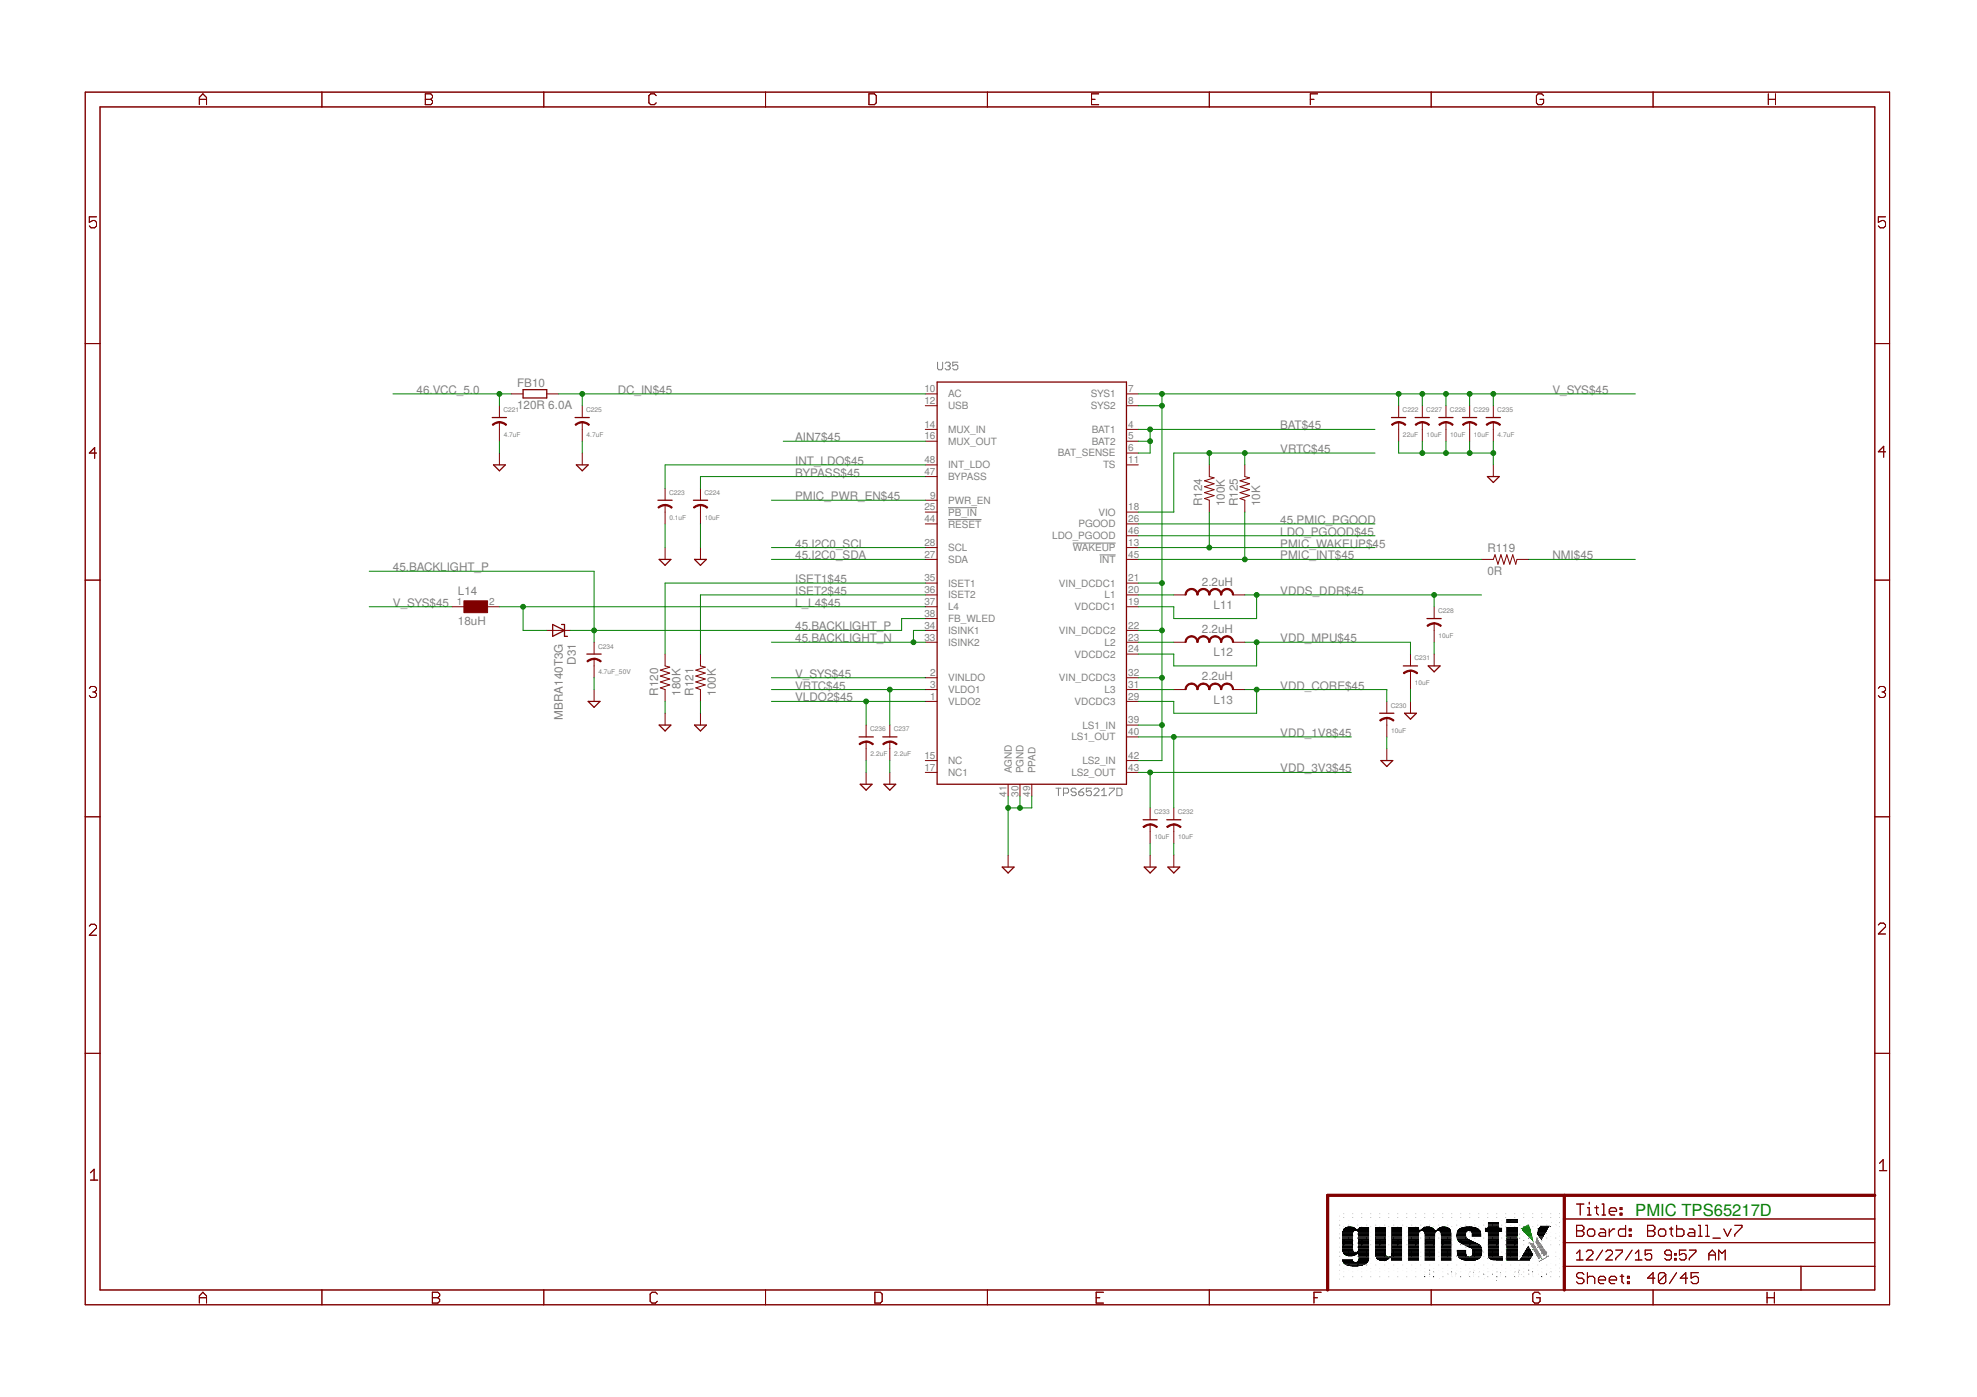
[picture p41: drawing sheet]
<svg xmlns="http://www.w3.org/2000/svg" width="297mm" height="210mm" viewBox="0 0 297 210" stroke-linecap="round" stroke-linejoin="round" font-family="sans-serif">
<defs><g id="words">
<text font-size="2.5" fill="#008000" x="245.7" y="182.7">PMIC TPS65217D</text>
<g font-size="1.8" fill="#808080">
<text x="62.6" y="59.2">46.VCC_5.0</text>
<text x="77.7" y="58.1">FB10</text>
<text x="92.8" y="59.2">DC_IN$45</text>
<text x="233.3" y="59.2">V_SYS$45</text>
<text x="77.7" y="61.5">120R 6.0A</text>
<text x="192.4" y="64.5">BAT$45</text>
<text x="119.5" y="69.8">INT_LDO$45</text>
<text x="119.5" y="71.6">BYPASS$45</text>
<text x="119.5" y="66.3">AIN7$45</text>
<text x="192.4" y="68.1">VRTC$45</text>
<text x="119.5" y="75.2">PMIC_PWR_EN$45</text>
<text x="180.6" y="76.1" transform="rotate(-90 180.6 76.1)">R124</text>
<text x="184" y="76.1" transform="rotate(-90 184 76.1)">100K</text>
<text x="186" y="76.1" transform="rotate(-90 186 76.1)">R125</text>
<text x="189.3" y="76.1" transform="rotate(-90 189.3 76.1)">10K</text>
<text x="119.5" y="82.3">45.I2C0_SCL</text>
<text x="192.4" y="78.7">45.PMIC_PGOOD</text>
<text x="192.4" y="82.3">PMIC_WAKEUP$45</text>
<text x="192.4" y="80.5">LDO_PGOOD$45</text>
<text x="223.5" y="83">R119</text>
<text x="59" y="85.8">45.BACKLIGHT_P</text>
<text x="68.8" y="89.4">L14</text>
<text x="119.5" y="84.1">45.I2C0_SDA</text>
<text x="119.5" y="87.6">ISET1$45</text>
<text x="119.5" y="89.4">ISET2$45</text>
<text x="180.6" y="88">2.2uH</text>
<text x="192.4" y="84.1">PMIC_INT$45</text>
<text x="192.4" y="89.4">VDDS_DDR$45</text>
<text x="223.5" y="86.4">0R</text>
<text x="233.3" y="84.1">NMI$45</text>
<text x="59" y="91.2">V_SYS$45</text>
<text x="68.8" y="93.8">18uH</text>
<text x="119.5" y="91.2">L_L4$45</text>
<text x="119.5" y="94.7">45.BACKLIGHT_P</text>
<text x="180.6" y="95.1">2.2uH</text>
<text x="182.3" y="91.5">L11</text>
<text x="86.5" y="99.9" transform="rotate(-90 86.5 99.9)">D31</text>
<text x="119.5" y="101.8">V_SYS$45</text>
<text x="119.5" y="96.5">45.BACKLIGHT_N</text>
<text x="182.3" y="98.6">L12</text>
<text x="192.4" y="96.5">VDD_MPU$45</text>
<text x="98.9" y="104.5" transform="rotate(-90 98.9 104.5)">R120</text>
<text x="102.2" y="104.5" transform="rotate(-90 102.2 104.5)">180K</text>
<text x="104.2" y="104.5" transform="rotate(-90 104.2 104.5)">R121</text>
<text x="107.6" y="104.5" transform="rotate(-90 107.6 104.5)">100K</text>
<text x="119.5" y="103.6">VRTC$45</text>
<text x="119.5" y="105.4">VLDO2$45</text>
<text x="180.6" y="102.2">2.2uH</text>
<text x="182.3" y="105.8">L13</text>
<text x="192.4" y="103.6">VDD_CORE$45</text>
<text x="84.5" y="108.1" transform="rotate(-90 84.5 108.1)">MBRA140T3G</text>
<text x="192.4" y="110.7">VDD_1V8$45</text>
<text x="192.4" y="116.1">VDD_3V3$45</text>
</g>
<g font-size="1.5" fill="#808080">
<text x="138.9" y="58.9">10</text>
<text x="142.4" y="59.7">AC</text>
<text x="163.9" y="59.7">SYS1</text>
<text x="169.5" y="58.9">7</text>
<text x="138.9" y="60.7">12</text>
<text x="138.9" y="64.3">14</text>
<text x="142.4" y="61.5">USB</text>
<text x="142.4" y="65">MUX_IN</text>
<text x="163.9" y="61.5">SYS2</text>
<text x="164" y="65">BAT1</text>
<text x="169.5" y="64.3">4</text>
<text x="169.5" y="60.7">8</text>
<text x="138.9" y="69.6">48</text>
<text x="138.9" y="71.4">47</text>
<text x="138.9" y="66">16</text>
<text x="142.4" y="70.4">INT_LDO</text>
<text x="142.4" y="66.8">MUX_OUT</text>
<text x="158.9" y="68.6">BAT_SENSE</text>
<text x="164" y="66.8">BAT2</text>
<text x="165.7" y="70.4">TS</text>
<text x="169.5" y="66">5</text>
<text x="169.5" y="69.6">11</text>
<text x="169.5" y="67.8">6</text>
<text x="138.9" y="76.7">25</text>
<text x="139.7" y="74.9">9</text>
<text x="142.4" y="77.5">PB_IN</text>
<text x="142.4" y="75.7">PWR_EN</text>
<text x="142.4" y="72.2">BYPASS</text>
<text x="165" y="77.5">VIO</text>
<text x="169.5" y="76.7">18</text>
<text x="138.9" y="78.5">44</text>
<text x="138.9" y="83.8">27</text>
<text x="138.9" y="82">28</text>
<text x="142.4" y="79.3">RESET</text>
<text x="142.4" y="82.8">SCL</text>
<text x="158.1" y="81">LDO_PGOOD</text>
<text x="161.2" y="82.8">WAKEUP</text>
<text x="162" y="79.3">PGOOD</text>
<text x="169.5" y="83.8">45</text>
<text x="169.5" y="78.5">26</text>
<text x="169.5" y="80.3">46</text>
<text x="169.5" y="82">13</text>
<text x="138.9" y="87.4">35</text>
<text x="138.9" y="89.1">36</text>
<text x="142.4" y="84.6">SDA</text>
<text x="142.4" y="88.1">ISET1</text>
<text x="142.4" y="89.9">ISET2</text>
<text x="159.1" y="88.1">VIN_DCDC1</text>
<text x="165.2" y="84.6">INT</text>
<text x="165.9" y="89.9">L1</text>
<text x="169.5" y="87.4">21</text>
<text x="169.5" y="89.1">20</text>
<text x="68.6" y="90.9">1</text>
<text x="73.5" y="90.9">2</text>
<text x="138.9" y="94.5">34</text>
<text x="138.9" y="92.7">38</text>
<text x="138.9" y="90.9">37</text>
<text x="142.4" y="95.3">ISINK1</text>
<text x="142.4" y="93.5">FB_WLED</text>
<text x="142.4" y="91.7">L4</text>
<text x="159.1" y="95.3">VIN_DCDC2</text>
<text x="161.4" y="91.7">VDCDC1</text>
<text x="169.5" y="94.5">22</text>
<text x="169.5" y="90.9">19</text>
<text x="138.9" y="96.3">33</text>
<text x="139.7" y="101.6">2</text>
<text x="142.4" y="97">ISINK2</text>
<text x="161.4" y="98.8">VDCDC2</text>
<text x="165.9" y="97">L2</text>
<text x="169.5" y="98">24</text>
<text x="169.5" y="96.3">23</text>
<text x="169.5" y="101.6">32</text>
<text x="139.7" y="105.1">1</text>
<text x="139.7" y="103.4">3</text>
<text x="142.4" y="105.9">VLDO2</text>
<text x="142.4" y="102.4">VINLDO</text>
<text x="142.4" y="104.1">VLDO1</text>
<text x="159.1" y="102.4">VIN_DCDC3</text>
<text x="161.4" y="105.9">VDCDC3</text>
<text x="165.9" y="104.1">L3</text>
<text x="169.5" y="105.1">29</text>
<text x="169.5" y="103.4">31</text>
<text x="161" y="111.2">LS1_OUT</text>
<text x="162.6" y="109.5">LS1_IN</text>
<text x="169.5" y="108.7">39</text>
<text x="169.5" y="110.5">40</text>
<text x="138.9" y="114">15</text>
<text x="138.9" y="115.8">17</text>
<text x="142.4" y="114.8">NC</text>
<text x="142.4" y="116.6">NC1</text>
<text x="151.2" y="119.8" transform="rotate(-90 151.2 119.8)">41</text>
<text x="152" y="116.2" transform="rotate(-90 152 116.2)">AGND</text>
<text x="153" y="119.8" transform="rotate(-90 153 119.8)">30</text>
<text x="153.8" y="116.2" transform="rotate(-90 153.8 116.2)">PGND</text>
<text x="154.8" y="119.8" transform="rotate(-90 154.8 119.8)">49</text>
<text x="155.6" y="116.2" transform="rotate(-90 155.6 116.2)">PPAD</text>
<text x="161" y="116.6">LS2_OUT</text>
<text x="162.6" y="114.8">LS2_IN</text>
<text x="169.5" y="115.8">43</text>
<text x="169.5" y="114">42</text>
</g>
<g font-size="1" fill="#808080">
<text x="75.6" y="61.9">C221</text>
<text x="75.7" y="65.7">4.7uF</text>
<text x="88.1" y="61.9">C225</text>
<text x="88.1" y="65.7">4.7uF</text>
<text x="210.7" y="61.9">C222</text>
<text x="210.8" y="65.7">22uF</text>
<text x="214.3" y="61.9">C227</text>
<text x="214.4" y="65.7">10uF</text>
<text x="217.9" y="61.9">C226</text>
<text x="217.9" y="65.7">10uF</text>
<text x="221.4" y="61.9">C229</text>
<text x="221.5" y="65.7">10uF</text>
<text x="225" y="61.9">C235</text>
<text x="225" y="65.7">4.7uF</text>
<text x="100.5" y="74.4">C223</text>
<text x="105.8" y="74.4">C224</text>
<text x="100.6" y="78.1">0.1uF</text>
<text x="105.9" y="78.1">10uF</text>
<text x="216.1" y="92.1">C228</text>
<text x="216.1" y="95.9">10uF</text>
<text x="89.8" y="97.5">C234</text>
<text x="89.9" y="101.2">4.7uF_50V</text>
<text x="212.5" y="99.2">C231</text>
<text x="209" y="106.3">C230</text>
<text x="212.6" y="103">10uF</text>
<text x="130.7" y="109.9">C236</text>
<text x="130.8" y="113.7">2.2uF</text>
<text x="134.3" y="109.9">C237</text>
<text x="134.4" y="113.7">2.2uF</text>
<text x="209" y="110.1">10uF</text>
<text x="173.4" y="122.3">C233</text>
<text x="177" y="122.3">C232</text>
<text x="173.5" y="126.1">10uF</text>
<text x="177" y="126.1">10uF</text>
</g>
</g></defs>
<g fill="none" stroke="#808080" stroke-width=".15">
<path d="M140.9 54.4v1l.2 .2h.3l.2-.2v-1M142 54.6l.2-.2h.4l.2 .2v.2l-.2 .2M142.4 55h.2M142.6 55l.2 .2v.2l-.2 .2h-.4l-.2-.2M143.9 54.4h-.7v.6l.3-.2h.2l.2 .2v.4l-.2 .2h-.4l-.1-.2M142.5 78.1h5M142.5 76.3h4.3M161.2 81.6h6.4M165.2 83.4h2.4M158.6 118.4h.8M159 118.4v1.1M159.8 119.2h.6l.1-.2v-.4l-.1-.2h-.6v1.1"/>
<path d="M161.7 118.6l-.2-.2h-.4l-.2 .2v.2l.2 .2h.4l.2 .2v.2l-.2 .1h-.4l-.2-.1M162.1 119h.5l.2 .2v.2l-.2 .1h-.3l-.2-.1zM162.8 118.4l-.3 .2-.4 .4M164 118.4h-.8v.6l.4-.2h.2l.2 .2v.4l-.2 .1h-.4l-.2-.1M164.4 118.6l.1-.2h.4l.2 .2v.2l-.7 .7h.7M165.5 119.5h.8M165.5 118.8l.4-.4v1.1M166.7 118.4h.7v.2l-.7 .8v.1M167.8 118.4h.6l.2 .2v.8l-.2 .1h-.6z"/>
</g>
<g fill="none" stroke="#800000" stroke-width=".15">
<path d="M12.8 13.8h271.1v182.2h-271.1zM15 16.1h266.7v177.7h-266.7zM30 15.7v-1.1l.5-.5 .5 .5v1.1M30 14.9h1M48.4 13.8v2.3M63.9 14.9h.8M63.9 14.1h.8l.3 .3v.2l-.3 .3 .3 .3v.3l-.3 .2h-.8zM81.7 13.8v2.3M98.6 14.4l-.3-.3h-.5l-.3 .3v1.1l.3 .2h.5l.3-.2M115 13.8v2.3M130.6 14.1h.8l.3 .3v1.1l-.3 .2h-.8zM148.4 13.8v2.3"/>
<path d="M164 14.9h.5M165.1 14.1h-1.1v1.6h1.1M181.7 13.8v2.3M196.9 14.9h.5M198 14.1h-1.1v1.6M215 13.8v2.3M231.9 14.4l-.3-.3h-.5l-.3 .3v1.1l.3 .2h.5l.3-.2v-.6h-.5M248.4 13.8v2.3M265.7 14.1v1.6M265.7 14.9h1.1M266.8 14.1v1.6M14.5 32.6h-1.1v.8l.5-.3h.3l.3 .3v.6l-.3 .2h-.5l-.3-.2"/>
<path d="M283.3 32.6h-1.1v.8l.6-.3h.2l.3 .3v.6l-.3 .2h-.5l-.3-.2M12.8 51.6h2.2M76.8 59.2h1.8M82.1 59.2h1.8M139 59.2h1.8M169.2 59.2h1.8M281.7 51.6h2.2M14.5 68.1h-1.1l.8-.9v1.7M75 61v1.7M75 63.4v2.9M75 68.1v1.7M87.5 61v1.7"/>
<path d="M87.5 63.4v2.9M87.5 68.1v1.7M99.9 73.4v1.8M99.9 75.9v2.8M105.2 73.4v1.8M105.2 75.9v2.8M139 78.7h1.8M139 76.9h1.8M139 69.8h1.8M139 75.2h1.8M139 66.3h1.8M139 64.5h1.8"/>
<path d="M139 61h1.8M139 71.6h1.8M169.2 78.7h1.8M169.2 76.9h1.8M169.2 69.8h1.8M169.2 66.3h1.8M169.2 64.5h1.8M169.2 61h1.8M169.2 68.1h1.8M181.7 69.8v1.8l.7 .2-1.4 .4 1.4 .5-1.4 .4 1.4 .5-1.4 .4 1.4 .5-1.4 .4 .7 .3v1.7M187 69.8v1.8l.7 .2-1.4 .4 1.4 .5-1.4 .4 1.4 .5-1.4 .4 1.4 .5-1.4 .4 .7 .3v1.7M210.1 61v1.7"/>
<path d="M210.1 63.4v2.9M213.7 61v1.7M213.7 63.4v2.9M217.3 61v1.7M217.3 63.4v2.9M220.8 61v1.7M220.8 63.4v2.9M224.4 61v1.7M224.4 63.4v2.9M224.4 69.8v1.8M283.3 67.9h-1.1l.8-.8v1.6M12.8 87.2h2.2"/>
<path d="M67.9 91.2h1.8M73.3 91.2h1.7M82.1 94.7h3.6M89.3 96.5v1.8M89.3 99v2.8M99.9 82.3v1.8M99.9 98.3v1.8l.7 .1-1.4 .5 1.4 .4-1.4 .5 1.4 .4-1.4 .5 1.4 .4-1.4 .5 .7 .2v1.8M105.2 82.3v1.8M105.2 98.3v1.8l.8 .1-1.5 .5 1.5 .4-1.5 .5 1.5 .4-1.5 .5 1.5 .4-1.5 .5 .7 .2v1.8M139 84.1h1.8M139 94.7h1.8M139 87.6h1.8"/>
<path d="M139 89.4h1.8M139 91.2h1.8M139 82.3h1.8M139 96.5h1.8M139 92.9h1.8M169.2 84.1h1.8M169.2 94.7h1.8M169.2 87.6h1.8M169.2 89.4h1.8M169.2 91.2h1.8M169.2 82.3h1.8M169.2 98.3h1.8"/>
<path d="M169.2 96.5h1.8M169.2 80.5h1.8M176.4 89.4h1.7M176.4 96.5h1.7M185.3 89.4h1.7M185.3 96.5h1.7M211.9 98.3v1.8M215.5 91.2v1.7M215.5 93.7v2.8M215.5 98.3v1.8M222.6 84.1h1.8l.2-.7 .5 1.4 .4-1.4 .5 1.4 .4-1.4 .4 1.4 .5-1.4 .4 1.4 .2-.7h1.8M281.7 87.2h2.2"/>
<path d="M13.4 103.4l.3-.3h.5l.3 .3v.3l-.3 .3M13.9 104h.3M14.2 104l.3 .2v.3l-.3 .3h-.5l-.3-.3M89.3 103.6v1.8M99.9 107.2v1.7M105.2 107.2v1.7M130.1 108.9v1.8M130.1 111.4v2.9M130.1 116.1v1.7M133.7 108.9v1.8M133.7 111.4v2.9M133.7 116.1v1.7"/>
<path d="M139 105.4h1.8M139 103.6h1.8M139 101.8h1.8M139 114.3h1.8M139 116.1h1.8M151.5 117.8v1.8M153.2 117.8v1.8M155 117.8v1.8M169.2 105.4h1.8M169.2 103.6h1.8M169.2 101.8h1.8M169.2 108.9h1.8"/>
<path d="M169.2 114.3h1.8M169.2 116.1h1.8M169.2 110.7h1.8M176.4 103.6h1.7M185.3 103.6h1.7M208.4 105.4v1.8M208.4 107.9v2.8M208.4 112.5v1.8M211.9 100.8v2.8M211.9 105.4v1.8M282.2 103.4l.3-.3h.5l.3 .3v.3l-.3 .3M282.8 104h.2"/>
<path d="M283 104l.3 .2v.3l-.3 .3h-.5l-.3-.3M12.8 122.7h2.2M13.4 139.1l.3-.2h.5l.3 .2v.3l-1.1 1.1h1.1M151.5 128.5v1.8M172.8 121.4v1.8M172.8 123.9v2.8M172.8 128.5v1.8M176.4 121.4v1.8M176.4 123.9v2.8M176.4 128.5v1.8M281.7 122.7h2.2M282.2 139l.3-.3h.5l.3 .3v.3l-1.1 1h1.1"/>
<path d="M12.8 158.3h2.2M281.7 158.3h2.2M13.6 176.2l.5-.5v1.6M13.6 177.3h1.1M282.4 174.8l.5-.6v1.7M282.4 175.9h1.1M30 195.8v-1.1l.5-.5 .5 .5v1.1M30 195h1M48.4 193.8v2.2M65 195h.8M65 194.2h.8l.3 .2v.3l-.3 .3 .3 .2v.3l-.3 .3h-.8zM81.7 193.8v2.2"/>
<path d="M98.8 194.4l-.3-.2h-.5l-.3 .2v1.1l.3 .3h.5l.3-.3M115 193.8v2.2M131.4 194.2h.9l.2 .2v1.1l-.2 .3h-.9zM148.4 193.8v2.2M164.7 195h.5M165.8 194.2h-1.1v1.6h1.1M181.7 193.8v2.2M197.4 195h.6M198.5 194.2h-1.1v1.6M215 193.8v2.2M231.4 194.4l-.3-.2h-.5l-.3 .2v1.1l.3 .3h.5l.3-.3v-.5h-.6M235 190.3h46.7"/>
<path d="M235 186.7h46.7M235 183.2h46.7M236.9 184.1h.8l.3 .3v.3l-.3 .2 .3 .3v.3l-.3 .3h-.8zM236.9 184.9h.8M236.9 188.3l.5-.5v1.5M236.9 189.3h.9M236.9 180.9h1.1M237.4 180.9v1.7M238 191.5l-.3-.3h-.5l-.3 .3v.3l.3 .2h.5l.3 .3v.3l-.3 .3h-.5l-.3-.3M238.3 188.1l.3-.3h.5l.2 .3v.2l-1 1h1M238.5 184.9l.3-.2h.5l.3 .2v.6l-.3 .3h-.5l-.3-.3zM238.5 192l.3-.2h.5l.3 .2v.9"/>
<path d="M238.5 191.2v1.7M238.5 181.5h.3v1.1M238.5 182.6h.6M238.8 180.6v.3M239.6 181.5h.6M239.9 181.2v1.1l.3 .3M240.2 192.3h1v-.3l-.2-.2h-.6l-.2 .2v.6l.2 .3h.6M240.4 184.7h.6l.2 .2v.9h-.8l-.2-.3 .2-.3h.8M240.7 180.9h.3v1.7M240.7 182.6h.5M240.8 187.8l-1 1.5M241.3 188.1l.2-.3h.5l.3 .3v.2l-1 1h1"/>
<path d="M241.8 192.3h1.1v-.3l-.3-.2h-.5l-.3 .2v.6l.3 .3h.5M241.8 182h1.1v-.3l-.3-.2h-.5l-.3 .2v.6l.3 .3h.5M241.8 184.7v1.1M242.6 184.7h-.3l-.5 .5M242.8 187.8h1v.3l-1 1v.2M243.4 191.8h.6M243.4 181.5h.3v.2h-.3zM243.4 182.3h.3v.3h-.3zM243.7 191.5v1.1l.3 .3M244.2 184.1v1.7h-.8l-.2-.3v-.6l.2-.2h.8M244.5 191.8h.3v.2h-.3zM244.5 192.6h.3v.3h-.3z"/>
<path d="M244.8 185.5h.3v.3h-.3zM244.8 184.7h.3v.2h-.3zM245.2 187.8l-1 1.5M245.7 189.3h1M245.7 188.3l.5-.5v1.5M247.5 184.1h.9l.2 .3v.3l-.2 .2 .2 .3v.3l-.2 .3h-.9zM247.5 184.9h.9M248.2 187.8h-1v.8l.5-.3h.2l.3 .3v.5l-.3 .2h-.5l-.2-.2M248.4 193.8v2.2M248.6 192h-1.1l.9-.8v1.7M249.2 184.9l.2-.2h.6l.3 .2v.6l-.3 .3h-.6l-.2-.3zM250.3 191.5v1.1l-.3 .3h-.6l-.2-.3"/>
<path d="M250.3 191.5l-.3-.3h-.6l-.2 .3v1.1M250.3 191.5l-1.1 1.1M250.8 184.7h.6M251.1 184.4v1.1l.3 .3M251.1 188.6h-.7l-.3-.3v-.2l.3-.3h.5l.2 .3v1l-.2 .2h-.5l-.3-.2M251.6 189.1h.2v.2h-.2zM251.6 188.3h.2v.3h-.2zM251.9 184.1v1.7h.8l.3-.3v-.6l-.3-.2h-.8M251.9 191.2l-1.1 1.7M253.3 187.8h-1v.8l.5-.3h.3l.2 .3v.5l-.2 .2h-.5l-.3-.2M253.6 192h-1.1l.8-.8v1.7M253.8 184.7h.6l.2 .2v.9h-.8l-.2-.3 .2-.3h.8"/>
<path d="M253.8 187.8h1v.3l-1 1v.2M255.2 184.1h.3v1.7M255.2 185.8h.5M255.2 191.2h-1.1v.8l.5-.2h.3l.3 .2v.6l-.3 .3h-.5l-.3-.3M256.3 184.1h.2v1.7M256.3 185.8h.5M256.8 188.6h.9M256.8 189.3v-1l.5-.5 .4 .5v1M257.4 186h1.1M258.2 189.3v-1.5l.5 .5 .5-.5v1.5M259 184.7l.5 1.1 .6-1.1M260.6 184.1h1.1v.3l-1.1 1.1v.3"/>
<path d="M265.5 195h1.1M265.5 194.2v1.6M266.6 194.2v1.6M270.6 190.3v3.5"/>
</g>
<g fill="none" stroke="#800000" stroke-width=".19">
<path d="M78.6 58.5h3.5v1.3h-3.5zM140.8 57.4h28.4v60.4h-28.4zM74 62.7h2.1M74.1 69.8h1.8l-.9 .9zM86.4 62.7h2.1M86.6 69.8h1.8l-.9 .9zM98.8 75.2h2.2M104.2 75.2h2.1M209.1 62.7h2.1M212.6 62.7h2.2M216.2 62.7h2.1M219.7 62.7h2.2"/>
<path d="M223.3 62.7h2.1M223.5 71.6h1.8l-.9 .9zM83 93.8l1.8 .9-1.8 .9zM84.4 93.8h.4v1.8h.5M88.2 98.3h2.1M99 84.1h1.8l-.9 .8zM104.4 84.1h1.7l-.9 .8zM214.4 92.9h2.1M88.4 105.4h1.7l-.8 .9zM99 108.9h1.8l-.9 .9zM104.4 108.9h1.7l-.9 .9zM129.1 110.7h2.1"/>
<path d="M129.2 117.8h1.8l-.9 .9zM132.6 110.7h2.2M132.8 117.8h1.8l-.9 .9zM207.3 107.2h2.1M207.5 114.3h1.8l-.9 .9zM210.8 100.1h2.2M211 107.2h1.8l-.9 .9zM214.6 100.1h1.8l-.9 .8zM150.6 130.3h1.8l-.9 .9zM171.7 123.2h2.2M171.9 130.3h1.8l-.9 .9zM175.3 123.2h2.1"/>
<path d="M175.5 130.3h1.7l-.8 .9z"/>
</g>
<g fill="#800000" stroke="#800000" stroke-width=".15">
<path d="M75 63.3l.8 .2 .3 .3-.1 .1-.3-.2-.7-.2z" fill-rule="evenodd"/>
<path d="M74 63.8l.6-.4h.4v.1l-.6 .2-.3 .2z" fill-rule="evenodd"/>
<path d="M210.1 63.3l.8 .2 .3 .3-.1 .1-.3-.2-.7-.2z" fill-rule="evenodd"/>
<path d="M209.1 63.8l.6-.4h.4v.1l-.6 .2-.3 .2z" fill-rule="evenodd"/>
<path d="M99.9 75.8l.7 .2 .4 .2-.1 .2-.3-.2-.7-.2z" fill-rule="evenodd"/>
<path d="M98.8 76.2l.4-.2 .7-.2v.2l-.9 .3z" fill-rule="evenodd"/>
<path d="M105.3 75.8l.7 .2 .3 .2-.1 .2-.3-.2-.7-.2z" fill-rule="evenodd"/>
<path d="M104.2 76.2l.3-.2 .7-.2 .1 .2-1 .3z" fill-rule="evenodd"/>
<path d="M87.5 63.3l.7 .2 .4 .3-.1 .1-.3-.2-.7-.2z" fill-rule="evenodd"/>
<path d="M86.4 63.8l.6-.4h.5v.1l-.7 .2-.3 .2z" fill-rule="evenodd"/>
<path d="M178.2 88.8l.4-.3 .4-.1v.2l-.4 .1a.74 .74 0 0 0-.4 .7h-.1v-.1z" fill-rule="evenodd"/>
<path d="M179 88.4h.2a.96 .96 0 0 1 .8 1h-.2a.83 .83 0 0 0-.8-.8z" fill-rule="evenodd"/>
<path d="M180 88.8l.4-.3 .4-.1v.2l-.4 .1a.74 .74 0 0 0-.4 .7h-.2v-.1z" fill-rule="evenodd"/>
<path d="M180.8 88.4h.1a.96 .96 0 0 1 .9 1h-.2a.83 .83 0 0 0-.8-.8z" fill-rule="evenodd"/>
<path d="M181.8 88.8l.4-.3 .4-.1v.2l-.4 .1a.74 .74 0 0 0-.4 .7h-.2v-.1z" fill-rule="evenodd"/>
<path d="M182.6 88.4h.1a.96 .96 0 0 1 .9 1h-.2a.83 .83 0 0 0-.8-.8z" fill-rule="evenodd"/>
<path d="M183.6 88.8l.4-.3 .4-.1v.2l-.4 .1a.74 .74 0 0 0-.4 .7h-.2v-.1z" fill-rule="evenodd"/>
<path d="M184.4 88.4h.1a.96 .96 0 0 1 .8 1h-.1a.83 .83 0 0 0-.8-.8z" fill-rule="evenodd"/>
<path d="M217.3 63.3l.7 .2 .3 .3-.1 .1-.3-.2-.6-.2z" fill-rule="evenodd"/>
<path d="M216.2 63.8l.6-.4h.5v.1l-.7 .2-.3 .2z" fill-rule="evenodd"/>
<path d="M213.7 63.3l.7 .2 .4 .3-.1 .1-.3-.2-.7-.2z" fill-rule="evenodd"/>
<path d="M212.6 63.8l.7-.4h.4v.1l-.7 .2-.3 .2z" fill-rule="evenodd"/>
<path d="M178.2 95.9l.4-.3 .4-.1v.2h-.2a.75 .75 0 0 0-.6 .8h-.1v-.1z" fill-rule="evenodd"/>
<path d="M179 95.5h.2a.96 .96 0 0 1 .8 1h-.2l-.2-.6-.6-.2z" fill-rule="evenodd"/>
<path d="M180 95.9l.4-.3 .4-.1v.2h-.2a.75 .75 0 0 0-.6 .8h-.2v-.1z" fill-rule="evenodd"/>
<path d="M180.8 95.5h.1a.96 .96 0 0 1 .9 1h-.2l-.2-.6-.6-.2z" fill-rule="evenodd"/>
<path d="M181.8 95.9l.4-.3 .4-.1v.2h-.2a.75 .75 0 0 0-.6 .8h-.2v-.1z" fill-rule="evenodd"/>
<path d="M182.6 95.5h.1a.96 .96 0 0 1 .9 1h-.2l-.2-.6-.6-.2z" fill-rule="evenodd"/>
<path d="M183.6 95.9l.4-.3 .4-.1v.2h-.3a.75 .75 0 0 0-.5 .8h-.2v-.1z" fill-rule="evenodd"/>
<path d="M184.4 95.5h.1a.96 .96 0 0 1 .8 1h-.1l-.3-.6-.5-.2z" fill-rule="evenodd"/>
<path d="M215.5 93.6l.7 .1 .4 .3-.1 .1-1-.4z" fill-rule="evenodd"/>
<path d="M214.4 94l.4-.3 .7-.1v.1l-1 .4z" fill-rule="evenodd"/>
<path d="M220.8 63.3l.7 .2 .4 .3-.1 .1-.3-.2-.7-.2z" fill-rule="evenodd"/>
<path d="M219.7 63.8l.7-.4h.4v.1l-.7 .2-.2 .2z" fill-rule="evenodd"/>
<path d="M208.4 107.8h.4l.6 .4-.1 .2-.3-.3-.6-.2z" fill-rule="evenodd"/>
<path d="M207.3 108.2l.3-.2 .8-.2v.2l-1 .4z" fill-rule="evenodd"/>
<path d="M211.9 100.7l.7 .2 .4 .2-.1 .1-1-.4z" fill-rule="evenodd"/>
<path d="M210.8 101.1l.4-.2 .7-.2v.2l-.9 .3z" fill-rule="evenodd"/>
<path d="M178.2 103l.4-.3 .4-.1v.2h-.2a.75 .75 0 0 0-.6 .8h-.1v-.1z" fill-rule="evenodd"/>
<path d="M179 102.6h.2a.96 .96 0 0 1 .8 1h-.2l-.2-.6-.6-.2z" fill-rule="evenodd"/>
<path d="M180.2 102.8l.6-.2v.2h-.2a.75 .75 0 0 0-.6 .8h-.2l.1-.4z" fill-rule="evenodd"/>
<path d="M180.8 102.6h.1a.96 .96 0 0 1 .9 1h-.2l-.2-.6-.6-.2z" fill-rule="evenodd"/>
<path d="M181.8 103l.4-.3 .4-.1v.2h-.2a.75 .75 0 0 0-.6 .8h-.2v-.1z" fill-rule="evenodd"/>
<path d="M182.6 102.6h.1a.96 .96 0 0 1 .9 1h-.2l-.2-.6-.6-.2z" fill-rule="evenodd"/>
<path d="M183.6 103l.4-.3 .4-.1v.2h-.3a.75 .75 0 0 0-.5 .8h-.2v-.1z" fill-rule="evenodd"/>
<path d="M184.4 102.6h.1a.96 .96 0 0 1 .8 1h-.1l-.3-.6-.5-.2z" fill-rule="evenodd"/>
<path d="M176.4 123.8h.4l.7 .4-.2 .2-.3-.3-.6-.1z" fill-rule="evenodd"/>
<path d="M175.3 124.2l.6-.3 .5-.1v.2h-.4l-.6 .4z" fill-rule="evenodd"/>
<path d="M172.8 123.8h.4l.7 .4-.1 .2-.3-.3-.7-.1z" fill-rule="evenodd"/>
<path d="M171.7 124.2l.7-.3 .4-.1v.2h-.3l-.6 .4z" fill-rule="evenodd"/>
<path d="M89.3 98.9l.7 .2 .3 .2-.1 .2-.6-.4h-.4z" fill-rule="evenodd"/>
<path d="M88.2 99.3l.3-.2 .7-.2 .1 .2-1 .4z" fill-rule="evenodd"/>
<path d="M224.4 63.3l.7 .2 .3 .3-.1 .1-.3-.2-.6-.2z" fill-rule="evenodd"/>
<path d="M223.3 63.8l.6-.4h.5v.1l-.7 .2-.3 .2z" fill-rule="evenodd"/>
<path d="M130.2 111.3l.4 .1 .6 .4-.1 .1-.3-.2-.7-.2z" fill-rule="evenodd"/>
<path d="M129.1 111.8l.3-.3 .7-.2 .1 .2-1 .4z" fill-rule="evenodd"/>
<path d="M133.7 111.3l.4 .1 .7 .4-.1 .1-.3-.2-.7-.2z" fill-rule="evenodd"/>
<path d="M132.6 111.8l.4-.3 .7-.2v.2l-1 .4z" fill-rule="evenodd"/>
</g>
<path d="M69.7 90.3h3.6v1.8h-3.6z" fill="#800000" stroke="#800000" stroke-width=".15"/>
<path d="M235 179.6v14.2M281.7 179.6h-82.2v14.2" fill="none" stroke="#800000" stroke-width=".44"/>
<g fill="none" stroke="#008000" stroke-width=".15">
<path d="M59 59.2h17.8M75 59.2v1.8M83.9 59.2h55.1M87.5 59.2v1.8M171 59.2h74.7M174.6 59.2v55.1h-3.6M210.1 59.2v1.8M213.7 59.2v1.8M217.3 59.2v1.8M220.8 59.2v1.8M224.4 59.2v1.8M75 66.3v1.8"/>
<path d="M87.5 66.3v1.8M99.9 78.7v3.6M105.2 78.7v3.6M115.9 75.2h23.1M117.7 66.3h21.3M139 71.6h-33.8v1.8M139 69.8h-39.1v3.6M171 78.7h35.6M171 61h3.6M171 66.3h1.8M171 64.5h35.6M172.8 64.5v3.6h-1.8"/>
<path d="M181.7 68.1v1.7M181.7 76.9v5.4M187 68.1v1.7M187 76.9v7.2M206.6 68.1h-30.2v8.8h-5.4M210.1 66.3v1.8h14.3M213.7 66.3v1.8M217.3 66.3v1.8M220.8 66.3v1.8M224.4 66.3v3.5M55.5 85.8h33.8v10.7M55.5 91.2h12.4"/>
<path d="M75 91.2h64M78.6 91.2v3.5h3.5M115.9 84.1h23.1M115.9 82.3h23.1M115.9 96.5h23.1M139 89.4h-33.8v8.9M139 87.6h-39.1v10.7M139 92.9h-3.5v1.8h-49.8M139 94.7h-1.8v1.8M171 84.1h51.6M171 82.3h35.6M171 80.5h35.6"/>
<path d="M171 96.5h5.4M171 87.6h3.6M171 94.7h3.6M171 89.4h5.4M187 96.5h24.9v1.8M187 89.4h35.6M188.8 89.4v3.5h-12.4v-1.7h-5.4M188.8 96.5v3.6h-12.4v-1.8h-5.4M215.5 89.4v1.8M215.5 96.5v1.8M229.7 84.1h16M89.3 101.8v1.8"/>
<path d="M99.9 105.4v1.8M105.2 105.4v1.8M115.9 103.6h23.1M115.9 105.4h23.1M115.9 101.8h23.1M130.1 105.4v3.5M130.1 114.3v1.8M133.7 103.6v5.3M133.7 114.3v1.8M151.5 119.6v8.9M153.2 119.6v1.8M155 119.6v1.8h-3.5"/>
<path d="M171 103.6h5.4M171 110.7h32M171 101.8h3.6M171 108.9h3.6M171 116.1h32M172.8 116.1v5.3M176.4 110.7v10.7M187 103.6h21.4v1.8M188.8 103.6v3.6h-12.4v-1.8h-5.4M208.4 110.7v1.8M211.9 103.6v1.8M172.8 126.7v1.8"/>
<path d="M176.4 126.7v1.8"/>
</g>
<g fill="#008000" stroke="#008000" stroke-width=".15">
<circle cx="217.3" cy="68.1" r=".36"/>
<circle cx="220.8" cy="68.1" r=".36"/>
<circle cx="213.7" cy="68.1" r=".36"/>
<circle cx="224.4" cy="68.1" r=".36"/>
<circle cx="153.2" cy="121.4" r=".36"/>
<circle cx="151.5" cy="121.4" r=".36"/>
<circle cx="188.8" cy="103.6" r=".36"/>
<circle cx="176.4" cy="110.7" r=".36"/>
<circle cx="133.7" cy="103.6" r=".36"/>
<circle cx="187" cy="68.1" r=".36"/>
<circle cx="181.7" cy="68.1" r=".36"/>
<circle cx="181.7" cy="82.3" r=".36"/>
<circle cx="187" cy="84.1" r=".36"/>
<circle cx="188.8" cy="96.5" r=".36"/>
<circle cx="87.5" cy="59.2" r=".36"/>
<circle cx="174.6" cy="61" r=".36"/>
<circle cx="174.6" cy="87.6" r=".36"/>
<circle cx="174.6" cy="94.7" r=".36"/>
<circle cx="174.6" cy="101.8" r=".36"/>
<circle cx="174.6" cy="108.9" r=".36"/>
<circle cx="220.8" cy="59.2" r=".36"/>
<circle cx="217.3" cy="59.2" r=".36"/>
<circle cx="213.7" cy="59.2" r=".36"/>
<circle cx="210.1" cy="59.2" r=".36"/>
<circle cx="174.6" cy="59.2" r=".36"/>
<circle cx="224.4" cy="59.2" r=".36"/>
<circle cx="130.1" cy="105.4" r=".36"/>
<circle cx="137.2" cy="96.5" r=".36"/>
<circle cx="78.6" cy="91.2" r=".36"/>
<circle cx="172.8" cy="116.1" r=".36"/>
<circle cx="188.8" cy="89.4" r=".36"/>
<circle cx="215.5" cy="89.4" r=".36"/>
<circle cx="172.8" cy="66.3" r=".36"/>
<circle cx="172.8" cy="64.5" r=".36"/>
<circle cx="89.3" cy="94.7" r=".36"/>
<circle cx="75" cy="59.2" r=".36"/>
</g>
<g fill="#000" stroke="#000" stroke-width=".15">
<path d="M201.5 189.3h1.8zM201.5 189.2l1.8 .1zM201.5 189.2h1.8zM201.5 189.1l1.8 .1zM201.5 187.7h1.9zM201.5 187.6l1.9 .1zM201.5 187.6h1.9zM201.5 187.5l1.9 .1zM201.5 187.5h1.9zM201.5 187.4l1.9 .1zM201.5 187.4h1.9zM201.5 187.3l1.9 .1z"/>
<path d="M201.5 187.3h1.9zM201.5 187.2l1.9 .1zM201.5 187.2h1.9zM201.5 187.1l1.9 .1zM201.5 187.1h1.9zM201.5 187l1.9 .1zM201.5 187h1.9zM201.5 186.9l1.9 .1zM201.5 186.9h1.9zM201.5 186.8l1.9 .1zM201.5 186.8h1.9zM201.5 186.7l1.9 .1z"/>
<path d="M201.5 186.7h1.9zM201.5 186.6l1.9 .1zM201.5 186.6h1.9zM201.5 186.5l1.9 .1zM201.5 186.5h1.9zM201.5 186.4l1.9 .1zM201.5 186.4h1.9zM201.5 186.3l1.9 .1zM201.5 186.3h1.9zM201.5 186.2l1.9 .1zM201.5 186.2h1.9zM201.5 186.1l1.9 .1z"/>
<path d="M201.5 186.1h1.9zM201.5 186l1.9 .1zM201.5 186h1.9zM201.5 185.9l1.9 .1zM201.5 185.9h1.9zM201.5 185.8l1.9 .1zM201.5 185.8h1.9zM201.5 185.7l1.9 .1zM201.5 185.7h1.9zM201.5 185.6l1.9 .1zM201.5 185.6h1.9zM201.5 185.5l1.9 .1z"/>
<path d="M201.5 185.5h1.9zM201.5 185.4l1.9 .1zM201.5 185.4h1.9zM201.5 185.3l1.9 .1zM201.5 188h4.3zM201.5 185l4.3 .1zM201.5 189.5h2.1zM201.5 189.4l2 .1zM201.5 189.4h1.9zM201.5 189.3l1.9 .1zM201.5 189.3h1.9zM201.5 187.9l2 .1z"/>
<path d="M201.5 187.9h2zM201.5 187.8l1.9 .1zM201.5 187.8h1.9zM201.5 187.7l1.9 .1zM201.5 185.3h1.9zM201.5 185.2l1.9 .1zM201.5 185.2h2zM201.5 185.1l2 .1zM201.5 185.1h2.1zM201.6 189.5h4.2zM201.6 188.1l4.2 .1zM201.6 188.1h4.2z"/>
<path d="M201.6 188l4.2 .1zM201.6 185h4.2zM201.6 184.9l4.2 .1zM201.6 184.9h4.2zM201.6 189.6l4.1 .1zM201.6 189.6h4.1zM201.6 189.5l4.1 .1zM201.6 188.3h4.2zM201.6 188.2l4.2 .1zM201.6 188.2h4.2zM201.6 184.8l4.2 .1zM201.6 184.8h4.2z"/>
<path d="M201.6 189.7h4zM201.6 189.7h4.1zM201.7 188.3l4.1 .1zM201.7 188.3h4.1zM201.7 184.7l4.1 .1zM201.7 184.7h4.1zM201.7 189.8h3.9zM201.7 189.7l3.9 .1zM201.7 189.8h3.8zM201.7 188.4h4.1zM201.7 184.6l4.1 .1zM201.7 189.9h3.8z"/>
<path d="M201.7 189.8l3.8 .1zM201.7 188.4l4.1 .1zM201.7 184.6h2.2zM201.7 184.5l2.2 .1zM201.8 189.9l3.6 .1zM201.8 188.5h4zM201.8 184.5h2.1zM201.8 190h3.5zM201.8 188.5l4 .1zM201.8 184.4l2 .1zM201.9 190l3.4 .1zM201.9 188.6h2z"/>
<path d="M201.9 184.4h1.8zM202 190.1h3.2zM202 184.3l1.6 .1zM202 188.6l1.8 .1zM202 188.7h1.8zM202 184.3h1.6zM202.1 190.1l3 .1zM202.1 188.7l1.6 .1zM202.1 184.3h1.4zM202.1 190.2h2.9zM202.2 184.2l1.2 .1zM202.2 188.8h1.4z"/>
<path d="M202.2 190.2h2.7zM202.3 188.8h1.2zM202.3 184.2h1zM202.3 190.2l2.5 .1zM202.4 188.8l.9 .1zM202.4 190.3h2.3zM202.5 184.1l.6 .1zM202.6 190.3l1.9 .1zM202.6 188.9h.6zM202.8 190.4h1.5zM203.3 190.4h.5zM203.7 189.5h2.1z"/>
<path d="M203.8 187.9l2 .1zM203.9 189.4l1.9 .1zM203.9 187.9h1.9zM203.9 185.1h1.9zM203.9 189.4h1.9zM203.9 185.1l1.9 .1zM203.9 189.3l1.9 .1zM203.9 187.8l1.9 .1zM203.9 187.8h1.9zM203.9 187.7l1.9 .1zM203.9 187.7h1.9zM203.9 185.2l1.9 .1z"/>
<path d="M203.9 185.2h1.9zM204 189.3h1.8zM204 189.2l1.8 .1zM204 189.2h1.8zM204 189.1l1.8 .1zM204 187.6l1.8 .1zM204 187.6h1.8zM204 187.5l1.8 .1zM204 187.5h1.8zM204 187.4l1.8 .1zM204 187.4h1.8zM204 187.3l1.8 .1z"/>
<path d="M204 187.3h1.8zM204 187.2l1.8 .1zM204 187.2h1.8zM204 187.1l1.8 .1zM204 187.1h1.8zM204 187l1.8 .1zM204 187h1.8zM204 186.9l1.8 .1zM204 186.9h1.8zM204 186.8l1.8 .1zM204 186.8h1.8zM204 186.7l1.8 .1z"/>
<path d="M204 186.7h1.8zM204 186.6l1.8 .1zM204 186.6h1.8zM204 186.5l1.8 .1zM204 186.5h1.8zM204 186.4l1.8 .1zM204 186.4h1.8zM204 186.3l1.8 .1zM204 186.3h1.8zM204 186.2l1.8 .1zM204 186.2h1.8zM204 186.1l1.8 .1z"/>
<path d="M204 186.1h1.8zM204 186l1.8 .1zM204 186h1.8zM204 185.9l1.8 .1zM204 185.9h1.8zM204 185.8l1.8 .1zM204 185.8h1.8zM204 185.7l1.8 .1zM204 185.7h1.8zM204 185.6l1.8 .1zM204 185.6h1.8zM204 185.5l1.8 .1z"/>
<path d="M204 185.5h1.8zM204 185.4l1.8 .1zM204 185.4h1.8zM204 185.3l1.8 .1zM204 185.3h1.8zM204 184.6h1.8zM204 189.1h1.8zM204 189l1.8 .1zM204 189h1.8zM204 188.9l1.8 .1zM204 188.9h1.8zM204 188.8l1.8 .1z"/>
<path d="M204 188.8h1.8zM204 188.7l1.8 .1zM204 188.7h1.8zM204 188.6l1.8 .1zM204 188.6h1.8zM204 184.5l1.8 .1zM204 184.5h1.8zM204 184.4l1.8 .1zM204.1 184.4h1.7zM204.1 184.3l1.7 .1zM204.1 184.3h1.7zM204.1 184.2l1.7 .1z"/>
<path d="M206.5 188.4l1.9 .1zM206.5 188.4h1.9zM206.5 188.3l1.8 .1zM206.5 188.3h1.8zM206.5 188.2l1.8 .1zM206.5 188.2h1.8zM206.5 188.1l1.8 .1zM206.5 188.1h1.8zM206.5 188l1.8 .1zM206.5 188h1.8zM206.5 187.9l1.8 .1zM206.5 187.9h1.8z"/>
<path d="M206.5 187.8l1.8 .1zM206.5 187.8h1.8zM206.5 187.7l1.8 .1zM206.5 187.7h1.8zM206.5 187.6l1.8 .1zM206.5 187.6h1.8zM206.5 187.5l1.8 .1zM206.5 187.5h1.8zM206.5 187.4l1.8 .1zM206.5 187.4h1.8zM206.5 187.3l1.8 .1zM206.5 187.3h1.8z"/>
<path d="M206.5 187.2l1.8 .1zM206.5 187.2h1.8zM206.5 187.1l1.8 .1zM206.5 187.1h1.8zM206.5 187l1.8 .1zM206.5 187h1.8zM206.5 186.9l1.8 .1zM206.5 186.9h1.8zM206.5 186.8l1.8 .1zM206.5 186.8h1.8zM206.5 186.7l1.8 .1zM206.5 186.7h1.8z"/>
<path d="M206.5 186.6l1.8 .1zM206.5 186.6h1.8zM206.5 186.5l1.8 .1zM206.5 186.5h1.8zM206.5 186.4l1.8 .1zM206.5 186.4h1.8zM206.5 186.3l1.8 .1zM206.5 186.3h1.8zM206.5 186.2l1.8 .1zM206.5 186.2h1.8zM206.5 186.1l1.8 .1zM206.5 186.1h1.8z"/>
<path d="M206.5 186l1.8 .1zM206.5 186h1.8zM206.5 185.9l1.8 .1zM206.5 185.9h1.8zM206.5 185.8l1.8 .1zM206.5 185.8h1.8zM206.5 185.7l1.8 .1zM206.5 185.7h1.8zM206.5 185.6l1.8 .1zM206.5 185.6h1.8zM206.5 185.5l1.8 .1zM206.5 185.5h1.8z"/>
<path d="M206.5 185.4l1.8 .1zM206.5 185.4h1.8zM206.5 185.3l1.8 .1zM206.5 185.3h1.8zM206.5 185.2l1.8 .1zM206.5 185.2h1.8zM206.5 185.1l1.8 .1zM206.5 185.1h1.8zM206.5 185l1.8 .1zM206.5 185h1.8zM206.5 184.9l1.8 .1zM206.5 184.9h1.8z"/>
<path d="M206.5 184.8l1.8 .1zM206.5 184.8h1.8zM206.5 184.7l1.8 .1zM206.5 184.7h1.8zM206.5 184.6l1.8 .1zM206.5 184.6h1.8zM206.5 184.5l1.8 .1zM206.5 184.5h1.8zM206.5 184.4l1.8 .1zM206.5 184.4h1.8zM206.5 184.3l1.8 .1zM206.5 184.3h1.8z"/>
<path d="M206.5 184.2l1.8 .1zM206.5 188.8h4.3zM206.5 188.7l4.3 .1zM206.5 188.7h4.3zM206.5 188.6l2 .1zM206.5 188.6h1.9zM206.5 188.5l1.9 .1zM206.5 188.5h1.9zM206.5 188.9l4.3 .1zM206.5 188.9h4.3zM206.5 188.8l4.3 .1zM206.6 189h4.2z"/>
<path d="M206.6 189.1h4.2zM206.6 189l4.2 .1zM206.7 189.1l2.2 .1zM206.7 189.1h2.2zM206.7 189.2h2.1zM206.8 189.2l2 .1zM206.8 189.3h1.9zM206.9 189.3l1.8 .1zM206.9 189.4h1.7zM207 189.4l1.5 .1zM207.1 189.5h1.3zM207.2 189.5h1.2z"/>
<path d="M207.3 189.5l.9 .1zM207.5 189.6h.5zM208.8 188.6l2 .1zM208.9 188.6h1.9zM208.9 189.5h1.9zM208.9 189.4l1.9 .1zM208.9 189.4h1.9zM208.9 189.3l1.9 .1zM208.9 189.3h1.9zM208.9 188.5l1.9 .1zM208.9 188.5h1.9zM208.9 188.4l1.9 .1z"/>
<path d="M208.9 188.4h1.9zM208.9 189.2l1.9 .1zM208.9 189.2h1.9zM208.9 189.1l1.9 .1zM208.9 189.1h1.9zM208.9 188.3l1.9 .1zM208.9 188.3h1.9zM208.9 188.2l1.9 .1zM208.9 188.2h1.9zM208.9 188.1l1.9 .1zM208.9 188.1h1.9zM208.9 188l1.9 .1z"/>
<path d="M208.9 188h1.9zM208.9 187.9l1.9 .1zM208.9 187.9h1.9zM208.9 187.8l1.9 .1zM208.9 187.8h1.9zM208.9 187.7l1.9 .1zM208.9 187.7h1.9zM208.9 187.6l1.9 .1zM208.9 187.6h1.9zM208.9 187.5l1.9 .1zM208.9 187.5h1.9zM208.9 187.4l1.9 .1z"/>
<path d="M208.9 187.4h1.9zM208.9 187.3l1.9 .1zM208.9 187.3h1.9zM208.9 187.2l1.9 .1zM208.9 187.2h1.9zM208.9 187.1l1.9 .1zM208.9 187.1h1.9zM208.9 187l1.9 .1zM208.9 187h1.9zM208.9 186.9l1.9 .1zM208.9 186.9h1.9zM208.9 186.8l1.9 .1z"/>
<path d="M208.9 186.8h1.9zM208.9 186.7l1.9 .1zM208.9 186.7h1.9zM208.9 186.6l1.9 .1zM208.9 186.6h1.9zM208.9 186.5l1.9 .1zM208.9 186.5h1.9zM208.9 186.4l1.9 .1zM208.9 186.4h1.9zM208.9 186.3l1.9 .1zM208.9 186.3h1.9zM208.9 186.2l1.9 .1z"/>
<path d="M208.9 186.2h1.9zM208.9 186.1l1.9 .1zM208.9 186.1h1.9zM208.9 186l1.9 .1zM208.9 186h1.9zM208.9 185.9l1.9 .1zM208.9 185.9h1.9zM208.9 185.8l1.9 .1zM208.9 185.8h1.9zM208.9 185.7l1.9 .1zM208.9 185.7h1.9zM208.9 185.6l1.9 .1z"/>
<path d="M208.9 185.6h1.9zM208.9 185.5l1.9 .1zM208.9 185.5h1.9zM208.9 185.4l1.9 .1zM208.9 185.4h1.9zM208.9 185.3l1.9 .1zM208.9 185.3h1.9zM208.9 185.2l1.9 .1zM208.9 185.2h1.9zM208.9 185.1l1.9 .1zM208.9 185.1h1.9zM208.9 185l1.9 .1z"/>
<path d="M208.9 185h1.9zM208.9 184.9l1.9 .1zM208.9 184.9h1.9zM208.9 184.8l1.9 .1zM208.9 184.8h1.9zM208.9 184.7l1.9 .1zM208.9 184.7h1.9zM208.9 184.6l1.9 .1zM208.9 184.6h1.9zM208.9 184.5l1.9 .1zM208.9 184.5h1.9zM208.9 184.4l1.9 .1z"/>
<path d="M208.9 184.4h1.9zM208.9 184.3l1.9 .1zM208.9 184.3h1.9zM208.9 184.2l1.9 .1zM211.5 185.2l1.8 .1zM211.5 185.2h1.8zM211.5 185.2h1.9zM211.5 185.1l1.9 .1zM211.5 185.1h2zM211.5 185l6.7 .1zM211.5 185h6.7zM211.5 185h6.6z"/>
<path d="M211.5 184.9l6.6 .1zM211.5 184.9h6.6zM211.5 184.8l6.6 .1zM211.5 184.8h6.6zM211.5 184.7l6.6 .1zM211.5 184.7h4.2zM211.5 184.3l1.8 .1zM211.5 184.3h1.8zM211.5 189.5h1.8zM211.5 189.4l1.8 .1zM211.5 189.4h1.8zM211.5 189.3l1.8 .1z"/>
<path d="M211.5 189.3h1.8zM211.5 189.2l1.8 .1zM211.5 189.2h1.8zM211.5 189.1l1.8 .1zM211.5 189.1h1.8zM211.5 189l1.8 .1zM211.5 189h1.8zM211.5 188.9l1.8 .1zM211.5 188.9h1.8zM211.5 188.8l1.8 .1zM211.5 188.8h1.8zM211.5 188.7l1.8 .1z"/>
<path d="M211.5 188.7h1.8zM211.5 188.6l1.8 .1zM211.5 188.6h1.8zM211.5 188.5l1.8 .1zM211.5 188.5h1.8zM211.5 188.4l1.8 .1zM211.5 188.4h1.8zM211.5 188.3l1.8 .1zM211.5 188.3h1.8zM211.5 188.2l1.8 .1zM211.5 188.2h1.8zM211.5 188.1l1.8 .1z"/>
<path d="M211.5 188.1h1.8zM211.5 188l1.8 .1zM211.5 188h1.8zM211.5 187.9l1.8 .1zM211.5 187.9h1.8zM211.5 187.8l1.8 .1zM211.5 187.8h1.8zM211.5 187.7l1.8 .1zM211.5 187.7h1.8zM211.5 187.6l1.8 .1zM211.5 187.6h1.8zM211.5 187.5l1.8 .1z"/>
<path d="M211.5 187.5h1.8zM211.5 187.4l1.8 .1zM211.5 187.4h1.8zM211.5 187.3l1.8 .1zM211.5 187.3h1.8zM211.5 187.2l1.8 .1zM211.5 187.2h1.8zM211.5 187.1l1.8 .1zM211.5 187.1h1.8zM211.5 187l1.8 .1zM211.5 187h1.8zM211.5 186.9l1.8 .1z"/>
<path d="M211.5 186.9h1.8zM211.5 186.8l1.8 .1zM211.5 186.8h1.8zM211.5 186.7l1.8 .1zM211.5 186.7h1.8zM211.5 186.6l1.8 .1zM211.5 186.6h1.8zM211.5 186.5l1.8 .1zM211.5 186.5h1.8zM211.5 186.4l1.8 .1zM211.5 186.4h1.8zM211.5 186.3l1.8 .1z"/>
<path d="M211.5 186.3h1.8zM211.5 186.2l1.8 .1zM211.5 186.2h1.8zM211.5 186.1l1.8 .1zM211.5 186.1h1.8zM211.5 186l1.8 .1zM211.5 186h1.8zM211.5 185.9l1.8 .1zM211.5 185.9h1.8zM211.5 185.8l1.8 .1zM211.5 185.8h1.8zM211.5 185.7l1.8 .1z"/>
<path d="M211.5 185.7h1.8zM211.5 185.6l1.8 .1zM211.5 185.6h1.8zM211.5 185.5l1.8 .1zM211.5 185.5h1.8zM211.5 185.4l1.8 .1zM211.5 185.4h1.8zM211.5 185.3l1.8 .1zM211.5 185.3h1.8zM211.5 184.7h1.8zM211.5 184.6l1.8 .1zM211.5 184.6h1.8z"/>
<path d="M211.5 184.5l1.8 .1zM211.5 184.5h1.8zM211.5 184.4l1.8 .1zM211.5 184.4h1.8zM211.5 184.2l1.8 .1zM213.3 184.7h2.4zM213.4 184.6l2.2 .1zM213.4 184.6h2.2zM213.5 184.5l2 .1zM213.5 184.5h2zM213.6 184.4l1.9 .1zM213.6 184.4h1.8z"/>
<path d="M213.7 184.4h1.7zM213.7 184.3l1.6 .1zM213.8 185.1h2.1zM213.8 184.3h1.5zM213.8 185.1l2.1 .1zM213.9 185.2h1.9zM213.9 185.2h2zM213.9 184.3h1.3zM213.9 189.5h1.8zM213.9 189.4l1.8 .1zM213.9 189.4h1.8zM213.9 189.3l1.8 .1z"/>
<path d="M213.9 189.3h1.8zM213.9 189.2l1.8 .1zM213.9 189.2h1.8zM213.9 189.1l1.8 .1zM213.9 189.1h1.8zM213.9 189l1.8 .1zM213.9 189h1.8zM213.9 188.9l1.8 .1zM213.9 188.9h1.8zM213.9 188.8l1.8 .1zM213.9 188.8h1.8zM213.9 188.7l1.8 .1z"/>
<path d="M213.9 188.7h1.8zM213.9 188.6l1.8 .1zM213.9 188.6h1.8zM213.9 188.5l1.8 .1zM213.9 188.5h1.8zM213.9 188.4l1.8 .1zM213.9 188.4h1.8zM213.9 188.3l1.8 .1zM213.9 188.3h1.8zM213.9 188.2l1.8 .1zM213.9 188.2h1.8zM213.9 188.1l1.8 .1z"/>
<path d="M213.9 188.1h1.8zM213.9 188l1.8 .1zM213.9 188h1.8zM213.9 187.9l1.8 .1zM213.9 187.9h1.8zM213.9 187.8l1.8 .1zM213.9 187.8h1.8zM213.9 187.7l1.8 .1zM213.9 187.7h1.8zM213.9 187.6l1.8 .1zM213.9 187.6h1.8zM213.9 187.5l1.8 .1z"/>
<path d="M213.9 187.5h1.8zM213.9 187.4l1.8 .1zM213.9 187.4h1.8zM213.9 187.3l1.8 .1zM213.9 187.3h1.8zM213.9 187.2l1.8 .1zM213.9 187.2h1.8zM213.9 187.1l1.8 .1zM213.9 187.1h1.8zM213.9 187l1.8 .1zM213.9 187h1.8zM213.9 186.9l1.8 .1z"/>
<path d="M213.9 186.9h1.8zM213.9 186.8l1.8 .1zM213.9 186.8h1.8zM213.9 186.7l1.8 .1zM213.9 186.7h1.8zM213.9 186.6l1.8 .1zM213.9 186.6h1.8zM213.9 186.5l1.8 .1zM213.9 186.5h1.8zM213.9 186.4l1.8 .1zM213.9 186.4h1.8zM213.9 186.3l1.8 .1z"/>
<path d="M213.9 186.3h1.8zM213.9 186.2l1.8 .1zM213.9 186.2h1.8zM213.9 186.1l1.8 .1zM213.9 186.1h1.8zM213.9 186l1.8 .1zM213.9 186h1.8zM213.9 185.9l1.8 .1zM213.9 185.9h1.8zM213.9 185.8l1.8 .1zM213.9 185.8h1.8zM213.9 185.7l1.8 .1z"/>
<path d="M213.9 185.7h1.8zM213.9 185.6l1.8 .1zM213.9 185.6h1.8zM213.9 185.5l1.9 .1zM213.9 185.5h1.9zM213.9 185.4l1.9 .1zM213.9 185.4h1.9zM213.9 185.3l1.9 .1zM213.9 185.3h1.9zM213.9 185.2l1.9 .1zM213.9 184.2l1.2 .1zM214 191.6l.2 .1z"/>
<path d="M214 191.6h.2zM214 191.6h.1zM214 191.5l.1 .1zM214 191.5h.1zM214 191.4l.1 .1zM214 191.4h.1zM214 191.3l.1 .1zM214 191.3h.2zM214 191.8h.3zM214 191.7l.2 .1zM214 191.7h.2zM214 191.2l.2 .1z"/>
<path d="M214 191.2h.2zM214.1 191.8l.2 .1zM214.1 191.1l.2 .1zM214.1 184.2h.9zM214.1 191.1h.2zM214.1 191.8l.3 .1zM214.1 191.9h.6zM214.1 191.1h.8zM214.2 191.9l.4 .1zM214.2 191l.5 .1zM214.2 184.1l.6 .1zM214.3 192h.2z"/>
<path d="M214.3 191h.3zM214.4 190.9l.1 .1zM214.5 191.8l.2 .1zM214.6 191.8l.3 .1zM214.6 191.1h.3zM214.7 191.8h.2zM214.7 191.1l.2 .1zM214.7 191.7l.2 .1zM214.7 191.2h.2zM214.7 191.7h.2zM214.7 191.6l.2 .1zM214.7 191.6h.2z"/>
<path d="M214.7 191.5l.2 .1zM214.7 191.5h.2zM214.7 191.4l.2 .1zM214.7 191.4h.2zM214.7 191.3l.2 .1zM214.7 191.3h.2zM214.7 191.2l.2 .1zM214.7 191l.2 .1zM214.7 191h.2zM214.7 190.9l.2 .1zM214.7 190.9h.2zM214.7 190.8l.2 .1z"/>
<path d="M214.7 190.8h.2zM214.7 190.7l.2 .1zM214.7 190.7h.2zM214.7 190.6l.2 .1zM214.7 190.6h.2zM214.7 190.5l.2 .1zM214.8 192h.1zM214.8 191.9l.1 .1zM214.8 191.9h.1zM214.8 191.8l.1 .1zM215.2 192h.2zM215.2 191.9l.2 .1z"/>
<path d="M215.2 191.9h.2zM215.2 191.8l.2 .1zM215.2 191.8h.2zM215.2 191.7l.2 .1zM215.2 191.7h.2zM215.2 191.6l.2 .1zM215.2 191.6h.2zM215.2 191.5l.2 .1zM215.2 191.5h.2zM215.2 191.4l.2 .1zM215.2 191.4h.2zM215.2 191.3l.2 .1z"/>
<path d="M215.2 191.3h.2zM215.2 191.2l.3 .1zM215.2 191.1l.2 .1zM215.2 191.1h.2zM215.2 191l.2 .1zM215.2 191h.2zM215.2 191.2h.3zM215.4 191.1l.2 .1zM215.4 191.1h.3zM215.5 191.1h.2zM215.5 191l.3 .1zM215.5 191h.3z"/>
<path d="M215.6 190.9l.2 .1zM215.7 184.7h2.4zM215.8 184.7h2.3zM215.8 191.6h.2zM215.8 191.5l.2 .1zM215.8 191.5h.9zM215.8 191.4l.9 .1zM215.8 191.4h.9zM215.8 184.6l2.2 .1zM215.9 191.7l.2 .1zM215.9 191.7h.1zM215.9 191.6l.1 .1z"/>
<path d="M215.9 191.3l.1 .1zM215.9 191.3h.1zM215.9 184.6h2.1zM215.9 191.8h.2zM215.9 191.2l.2 .1zM215.9 191.2h.2zM215.9 184.5l2.1 .1zM215.9 191.8l.2 .1zM215.9 191.1l.2 .1zM215.9 191.1h.2zM215.9 191.8l.3 .1zM215.9 184.5h2z"/>
<path d="M216 191.1h.6zM216 184.4l1.9 .1zM216 191.9h.6zM216 191l.6 .1zM216 184.4h1.8zM216 191.9l.6 .1zM216.1 191h.4zM216.1 184.3l1.6 .1zM216.2 192h.3zM216.2 184.3h1.5zM216.2 185.1h2zM216.2 190.9l.2 .1z"/>
<path d="M216.3 185.1l1.9 .1zM216.3 184.3h1.3zM216.3 185.2h1.9zM216.3 185.4l1.9 .1zM216.3 185.4h1.9zM216.3 185.3l1.9 .1zM216.3 185.3h1.9zM216.3 185.2l1.9 .1zM216.4 184.2l1.1 .1zM216.4 191.1h.2zM216.4 189.5h1.8zM216.4 189.4l1.8 .1z"/>
<path d="M216.4 189.4h1.8zM216.4 189.3l1.8 .1zM216.4 189.3h1.8zM216.4 189.2l1.8 .1zM216.4 189.2h1.8zM216.4 189.1l1.8 .1zM216.4 189.1h1.8zM216.4 189l1.8 .1zM216.4 189h1.8zM216.4 188.9l1.8 .1zM216.4 188.9h1.8zM216.4 188.8l1.8 .1z"/>
<path d="M216.4 188.8h1.8zM216.4 188.7l1.8 .1zM216.4 188.7h1.8zM216.4 188.6l1.8 .1zM216.4 188.6h1.8zM216.4 188.5l1.8 .1zM216.4 188.5h1.8zM216.4 188.4l1.8 .1zM216.4 188.4h1.8zM216.4 188.3l1.8 .1zM216.4 188.3h1.8zM216.4 188.2l1.8 .1z"/>
<path d="M216.4 188.2h1.8zM216.4 188.1l1.8 .1zM216.4 188.1h1.8zM216.4 188l1.8 .1zM216.4 188h1.8zM216.4 187.9l1.8 .1zM216.4 187.9h1.8zM216.4 187.8l1.8 .1zM216.4 187.8h1.8zM216.4 187.7l1.8 .1zM216.4 187.7h1.8zM216.4 187.6l1.8 .1z"/>
<path d="M216.4 187.6h1.8zM216.4 187.5l1.8 .1zM216.4 187.5h1.8zM216.4 187.4l1.8 .1zM216.4 187.4h1.8zM216.4 187.3l1.8 .1zM216.4 187.3h1.8zM216.4 187.2l1.8 .1zM216.4 187.2h1.8zM216.4 187.1l1.8 .1zM216.4 187.1h1.8zM216.4 187l1.8 .1z"/>
<path d="M216.4 187h1.8zM216.4 186.9l1.8 .1zM216.4 186.9h1.8zM216.4 186.8l1.8 .1zM216.4 186.8h1.8zM216.4 186.7l1.8 .1zM216.4 186.7h1.8zM216.4 186.6l1.8 .1zM216.4 186.6h1.8zM216.4 186.5l1.8 .1zM216.4 186.5h1.8zM216.4 186.4l1.8 .1z"/>
<path d="M216.4 186.4h1.8zM216.4 186.3l1.8 .1zM216.4 186.3h1.8zM216.4 186.2l1.8 .1zM216.4 186.2h1.8zM216.4 186.1l1.8 .1zM216.4 186.1h1.8zM216.4 186l1.8 .1zM216.4 186h1.8zM216.4 185.9l1.8 .1zM216.4 185.9h1.8zM216.4 185.8l1.8 .1z"/>
<path d="M216.4 185.8h1.8zM216.4 185.7l1.8 .1zM216.4 185.7h1.8zM216.4 185.6l1.8 .1zM216.4 185.6h1.8zM216.4 185.5l1.8 .1zM216.4 185.5h1.8zM216.5 191.2h.2zM216.5 191.1l.1 .1zM216.5 184.2h.9zM216.5 191.8l.1 .1zM216.5 191.3h.2z"/>
<path d="M216.5 191.2l.2 .1zM216.6 191.3l.1 .1zM216.6 191.3h.1zM216.6 184.1l.6 .1zM216.9 191.8h.2zM216.9 191.7l.2 .1zM216.9 191.7h.2zM216.9 191.6l.2 .1zM216.9 191.6h.2zM216.9 191.8l.3 .1zM216.9 191.8l.2 .1zM216.9 191.5l.2 .1z"/>
<path d="M216.9 191.5h.3zM217 191.9h.5zM217 191.1h.6zM217 191l.6 .1zM217 191.9l.4 .1zM217 191.5h.3zM217 191.1h.1zM217 191h.5zM217.1 192h.2zM217.1 191.4l.6 .1zM217.1 191.4h.6zM217.2 190.9l.2 .1z"/>
<path d="M217.4 191.8l.3 .1zM217.4 191.1h.2zM217.4 191.3l.3 .1zM217.4 191.8h.3zM217.4 191.7l.3 .1zM217.4 191.2h.3zM217.5 191.1l.1 .1zM217.5 191.9l.2 .1zM217.5 191.9h.2zM217.5 191.7h.2zM217.5 191.6l.2 .1zM217.5 191.6h.2z"/>
<path d="M217.5 191.5l.2 .1zM217.5 191.5h.2zM217.5 191.3h.2zM217.5 191.2l.2 .1zM217.5 192h.2zM218 191.3h.2zM218 191.2l.2 .1zM218 191.2h.2zM218 192h.1zM218 191.9l.1 .1zM218 191.9h.1zM218 191.8l.1 .1z"/>
<path d="M218 191.8h.1zM218 191.7l.1 .1zM218 191.7h.1zM218 191.6l.1 .1zM218 191.6h.1zM218 191.5l.1 .1zM218 191.5h.1zM218 191.4l.1 .1zM218 191.4h.1zM218 191.3l.1 .1zM218 191.1l.2 .1zM218 191.1h.1z"/>
<path d="M218 191l.1 .1zM218 191h.1zM218.2 191.1h.1zM218.2 191.1h.5zM218.2 191l.5 .1zM218.3 191h.3zM218.4 190.9l.1 .1zM218.5 191.1h.2zM218.6 191.2h.2zM218.6 191.1l.3 .1zM218.6 191.9l.2 .1zM218.6 191.9h.2z"/>
<path d="M218.6 191.8l.2 .1zM218.6 191.8h.2zM218.6 191.7l.2 .1zM218.6 191.7h.2zM218.6 191.6l.2 .1zM218.6 191.6h.2zM218.6 191.5l.2 .1zM218.6 191.5h.2zM218.6 191.4l.2 .1zM218.6 191.4h.2zM218.6 191.3l.2 .1zM218.6 191.3h.2z"/>
<path d="M218.6 191.2l.2 .1zM218.6 192h.2zM218.7 186l2 .1zM218.7 186h1.9zM218.7 185.9l1.9 .1zM218.7 185.9h1.8zM218.7 185.8l1.8 .1zM218.7 185.8h1.8zM218.7 185.7l1.8 .1zM218.7 185.7h1.8zM218.7 185.6l1.7 .1zM218.7 185.6h1.7z"/>
<path d="M218.7 185.5l1.7 .1zM218.7 185.5h1.7zM218.7 185.4l1.7 .1zM218.7 185.4h1.7zM218.7 185.3l1.7 .1zM218.7 185.3h1.8zM218.7 185.2l1.8 .1zM218.7 185.2h1.8zM218.7 185.1l1.8 .1zM218.8 188.3l1.7 .1zM218.8 188.3h1.7zM218.8 188.2l1.7 .1z"/>
<path d="M218.8 188.2h1.7zM218.8 188.1l1.7 .1zM218.8 188.1h1.7zM218.8 188l1.7 .1zM218.8 188h1.7zM218.8 187.9l1.7 .1zM218.8 187.9h1.7zM218.8 187.8l1.7 .1zM218.8 187.8h1.7zM218.8 187.7l1.7 .1zM218.8 187.7h1.7zM218.8 186.2h2.2z"/>
<path d="M218.8 186.1l2.1 .1zM218.8 186.1h2zM218.8 186.1h1.9zM218.8 185.2h1.7zM218.8 185.1h1.8zM218.8 185l3.8 .1zM218.8 191.1h.1zM218.8 188.5l1.7 .1zM218.8 188.5h1.7zM218.8 188.4l1.7 .1zM218.8 188.4h1.6zM218.8 186.2h2.3z"/>
<path d="M218.8 185h3.8zM218.8 184.9l3.8 .1zM218.8 186.3h2.4zM218.8 186.2l2.3 .1zM218.8 188.6h1.8zM218.8 188.6h1.7zM218.8 184.9h3.8zM218.8 184.8l3.7 .1zM218.8 191.1h.6zM218.8 188.7h3.9zM218.8 188.6l1.8 .1zM218.8 186.4h2.6z"/>
<path d="M218.8 186.3l2.5 .1zM218.9 188.8h3.8zM218.9 188.7l3.8 .1zM218.9 186.5h2.7zM218.9 186.4l2.6 .1zM218.9 184.8h3.6zM218.9 191l.4 .1zM218.9 188.8l3.8 .1zM218.9 186.5h2.8zM218.9 184.7l3.6 .1zM218.9 191h.4zM218.9 188.9l3.7 .1z"/>
<path d="M218.9 188.9h3.8zM218.9 186.6h2.9zM218.9 186.5l2.9 .1zM218.9 184.7h3.5zM219 189h3.6zM219 186.6h2.9zM219 184.6l3.3 .1zM219 184.6h3.3zM219 190.9l.2 .1zM219 189l3.5 .1zM219 186.6l3 .1zM219.1 184.5l3.2 .1z"/>
<path d="M219.1 189.1h3.4zM219.1 191.1h.3zM219.1 186.7h3zM219.1 184.5h3.1zM219.2 186.7l2.9 .1zM219.2 191.2h.2zM219.2 191.1l.2 .1zM219.2 189.1l3.2 .1zM219.2 186.8h3zM219.2 184.4l2.9 .1zM219.2 191.3h.2zM219.2 191.2l.2 .1z"/>
<path d="M219.2 189.2h3.2zM219.2 186.8h3.1zM219.2 184.4h2.9zM219.3 192h.1zM219.3 191.9l.1 .1zM219.3 191.9h.1zM219.3 191.8l.1 .1zM219.3 191.8h.1zM219.3 191.7l.1 .1zM219.3 191.7h.1zM219.3 191.6l.1 .1zM219.3 191.6h.1z"/>
<path d="M219.3 191.5l.1 .1zM219.3 191.5h.1zM219.3 191.4l.1 .1zM219.3 191.4h.1zM219.3 191.3l.1 .1zM219.3 189.2l3.1 .1zM219.3 186.8l3 .1zM219.3 184.4h2.7zM219.4 189.3h2.9zM219.4 186.9h3zM219.4 189.3h2.8zM219.4 186.9l3 .1z"/>
<path d="M219.4 184.3l2.5 .1zM219.5 189.3l2.7 .1zM219.5 187h3zM219.5 184.3h2.3zM219.6 189.4h2.4zM219.6 192.2h.1zM219.6 184.3h2.1zM219.6 187l2.9 .1zM219.6 192.2h.2zM219.6 192.1l.2 .1zM219.6 192.1h.2zM219.6 192l.2 .1z"/>
<path d="M219.7 192h.1zM219.7 192h.2zM219.7 191.9l.2 .1zM219.7 191.9h.2zM219.7 189.4l2.3 .1zM219.7 187.1h2.9zM219.7 191.8l.2 .1zM219.7 191.8h.2zM219.8 191.7l.1 .1zM219.8 187.1l2.8 .1zM219.8 184.2l1.8 .1zM219.8 189.5h2z"/>
<path d="M219.8 187.2h2.8zM219.9 187.2h2.8zM219.9 184.2h1.5zM220 189.5h1.7zM220 187.2l2.7 .1zM220.1 187.3h2.6zM220.2 189.5l1.3 .1zM220.2 187.3h2.5zM220.2 184.1l.9 .1zM220.3 187.3l2.4 .1zM220.4 187.4h2.3zM220.4 187.4l2.4 .1z"/>
<path d="M220.5 189.6h.7zM220.5 187.5h2.3zM220.5 191.6l.2 .1zM220.5 191.6h.2zM220.5 191.3h.2zM220.6 191.6h.1zM220.6 191.5l.1 .1zM220.6 191.5h.1zM220.6 191.4l.1 .1zM220.6 191.4h.1zM220.6 191.3l.1 .1zM220.6 191.8h.2z"/>
<path d="M220.6 191.7l.2 .1zM220.6 191.7h.1zM220.6 191.3h.1zM220.6 191.2l.2 .1zM220.6 191.2h.2zM220.6 187.5h2.2zM220.6 191.8l.3 .1zM220.6 191.1l.2 .1zM220.7 191.1h.2zM220.7 187.5l2.1 .1zM220.7 191.8l.3 .1zM220.7 191.9h.6z"/>
<path d="M220.7 187.6h2.1zM220.7 191.1h.8zM220.7 191.9l.5 .1zM220.7 191l.6 .1zM220.8 187.6l2 .1zM220.8 192h.3zM220.8 191h.4zM220.9 188.6l1.8 .1zM220.9 187.7h1.9zM220.9 185.1h1.8zM220.9 190.9l.1 .1zM220.9 185.2h1.8z"/>
<path d="M220.9 185.1l1.8 .1zM221 187.7h1.8zM221 188.6h1.8zM221 185.4h1.7zM221 185.3l1.7 .1zM221 185.3h1.7zM221 185.2l1.7 .1zM221 185.2h1.7zM221 187.7l1.8 .1zM221 188.5l1.8 .1zM221 187.8l1.8 .1zM221 187.8h1.8z"/>
<path d="M221 185.9h1.7zM221 185.8l1.7 .1zM221 185.8h1.7zM221 185.7l1.7 .1zM221 185.7h1.7zM221 185.6l1.7 .1zM221 185.6h1.7zM221 185.5l1.7 .1zM221 185.5h1.7zM221 185.4l1.7 .1zM221 191.8l.3 .1zM221 188.5h1.8z"/>
<path d="M221 188.4l1.8 .1zM221 188.4h1.8zM221 188h1.8zM221 187.9l1.8 .1zM221 187.9h1.8zM221.1 188.3l1.7 .1zM221.1 188.3h1.7zM221.1 188.2l1.7 .1zM221.1 188.2h1.7zM221.1 188.1l1.7 .1zM221.1 188.1h1.7zM221.1 188l1.7 .1z"/>
<path d="M221.2 191.8l.3 .1zM221.2 191.1h.3zM221.2 191.8h.3zM221.2 191.1l.3 .1zM221.3 191.7l.2 .1zM221.3 191.2h.2zM221.3 191.7h.2zM221.3 191.6l.2 .1zM221.3 191.6h.2zM221.3 191.5l.2 .1zM221.3 191.5h.2zM221.3 191.4l.2 .1z"/>
<path d="M221.3 191.4h.2zM221.3 191.3l.2 .1zM221.3 191.3h.2zM221.3 191.2l.2 .1zM221.3 191l.2 .1zM221.3 191h.2zM221.3 190.9l.2 .1zM221.3 190.9h.2zM221.3 190.8l.2 .1zM221.3 190.8h.2zM221.3 190.7l.2 .1zM221.3 190.7h.2z"/>
<path d="M221.3 190.6l.2 .1zM221.3 190.6h.2zM221.3 190.5l.2 .1zM221.3 192h.2zM221.3 191.9l.2 .1zM221.3 191.9h.2zM221.3 191.8l.2 .1zM221.7 191.6l.2 .1zM221.7 191.6h.2zM221.7 191.5l.2 .1zM221.7 191.5h.9zM221.7 191.4l.9 .1z"/>
<path d="M221.7 191.4h.9zM221.7 191.3l.2 .1zM221.8 191.7l.2 .1zM221.8 191.7h.1zM221.8 191.3h.1zM221.8 191.2l.1 .1zM221.8 191.8l.2 .1zM221.8 191.8h.2zM221.8 191.2h.2zM221.8 191.1l.2 .1zM221.8 191.1h.2zM221.8 191.8l.3 .1z"/>
<path d="M221.9 191.9h.6zM221.9 191.1h.6zM221.9 191l.5 .1zM222 191.9l.5 .1zM222 191h.4zM222 192h.4zM222.1 190.9l.2 .1zM222.3 191.1h.2zM222.3 191.1l.2 .1zM222.4 191.8l.1 .1zM222.4 191.2h.1zM222.4 191.3l.2 .1z"/>
<path d="M222.4 191.3h.2zM222.4 191.2l.2 .1zM222.8 191.9l.5 .1zM222.8 191.9h.6zM222.8 191.8l.2 .1zM222.8 191.3l.3 .1zM222.8 191.3h.2zM222.8 191.2l.2 .1zM222.8 191.2h.2zM222.8 191.1l.2 .1zM222.9 191.4h.2zM222.9 191.1h.1z"/>
<path d="M222.9 191.1h.5zM222.9 192h.3zM222.9 191.4l.3 .1zM222.9 191l.5 .1zM222.9 191.5h.4zM223 191h.4zM223 185.2h2.8zM223 185.1l2.8 .1zM223 185.1h2.8zM223 185l2.8 .1zM223 185h2.8zM223 184.9l2.8 .1z"/>
<path d="M223 184.9h2.8zM223 184.8l2.8 .1zM223 184.8h2.8zM223 184.7l2.8 .1zM223 184.7h2.8zM223 184.6l2.8 .1zM223 184.6h2.8zM223 184.5l2.8 .1zM223 184.5h2.8zM223 184.4l2.8 .1zM223 184.4h2.8zM223 191.5h.4z"/>
<path d="M223.1 191.5l.3 .1zM223.2 191.8l.2 .1zM223.2 191.6h.2zM223.2 191.8h.3zM223.2 191.6l.3 .1zM223.2 191.6h.3zM223.3 191.7l.2 .1zM223.3 191.7h.2zM223.4 188.3h1.9zM223.4 188.2l1.9 .1zM223.4 188.2h1.9zM223.4 188.1l1.9 .1z"/>
<path d="M223.4 188.1h1.9zM223.4 188l1.9 .1zM223.4 188h1.9zM223.4 187.9l1.9 .1zM223.4 187.9h1.9zM223.4 187.8l1.9 .1zM223.4 187.8h1.9zM223.4 187.7l1.9 .1zM223.4 187.7h1.9zM223.4 187.6l1.9 .1zM223.4 187.6h1.9zM223.4 187.5l1.9 .1z"/>
<path d="M223.4 187.5h1.9zM223.4 187.4l1.9 .1zM223.4 187.4h1.9zM223.4 187.3l1.9 .1zM223.4 187.3h1.9zM223.4 187.2l1.9 .1zM223.4 187.2h1.9zM223.4 187.1l1.9 .1zM223.4 187.1h1.9zM223.4 187l1.9 .1zM223.4 187h1.9zM223.4 186.9l1.9 .1z"/>
<path d="M223.4 186.9h1.9zM223.4 186.8l1.9 .1zM223.4 186.8h1.9zM223.4 186.7l1.9 .1zM223.4 186.7h1.9zM223.4 186.6l1.9 .1zM223.4 186.6h1.9zM223.4 186.5l1.9 .1zM223.4 186.5h1.9zM223.4 186.4l1.9 .1zM223.4 186.4h1.9zM223.4 186.3l1.9 .1z"/>
<path d="M223.4 186.3h1.9zM223.4 186.2l1.9 .1zM223.4 186.2h1.9zM223.4 186.1l1.9 .1zM223.4 186.1h1.9zM223.4 186l1.9 .1zM223.4 186h1.9zM223.4 185.9l1.9 .1zM223.4 185.9h1.9zM223.4 185.8l1.9 .1zM223.4 185.8h1.9zM223.4 185.7l1.9 .1z"/>
<path d="M223.4 185.7h1.9zM223.4 185.6l1.9 .1zM223.4 185.6h1.9zM223.4 185.5l1.9 .1zM223.4 185.5h1.9zM223.4 185.4l1.9 .1zM223.4 185.4h1.9zM223.4 185.3l1.9 .1zM223.4 185.3h1.9zM223.4 185.2l1.9 .1zM223.4 185.2h1.9zM223.4 184.3l1.9 .1z"/>
<path d="M223.4 184.3h1.9zM223.4 184.2l1.9 .1zM223.4 184.2h1.9zM223.4 184.1l1.9 .1zM223.4 184.1h1.9zM223.4 184l1.9 .1zM223.4 184h1.9zM223.4 183.9l1.9 .1zM223.4 183.9h1.9zM223.4 183.8l1.9 .1zM223.4 183.8h1.9zM223.4 183.7l1.9 .1z"/>
<path d="M223.4 183.7h1.9zM223.4 183.6l1.9 .1zM223.4 183.6h1.9zM223.4 188.6l2.2 .1zM223.5 188.8h2.4zM223.5 188.7l2.4 .1zM223.5 188.7h2.4zM223.5 188.6h1.9zM223.5 188.5l1.8 .1zM223.5 188.5h1.8zM223.5 188.4l1.8 .1zM223.5 188.4h1.8z"/>
<path d="M223.5 188.3l1.8 .1zM223.5 183.5l1.8 .1zM223.5 189h2.4zM223.5 188.9l2.4 .1zM223.5 188.9h2.4zM223.5 188.8l2.4 .1zM223.5 189l2.4 .1zM223.6 189.1h2.3zM223.6 189.1l2.3 .1zM223.7 192h.1zM223.7 191.9l.2 .1zM223.7 191.9h.2z"/>
<path d="M223.7 191.8l.2 .1zM223.7 191.8h.2zM223.7 191.7l.2 .1zM223.7 191.7h.2zM223.7 191.6l.2 .1zM223.7 191.6h.2zM223.7 191.5l.2 .1zM223.7 191.5h.2zM223.7 191.4l.2 .1zM223.7 191.4h.2zM223.7 191.3l.2 .1zM223.7 191.3h.2z"/>
<path d="M223.7 191.2l.2 .1zM223.7 191.2h.2zM223.7 191.1l.2 .1zM223.7 191.1h.2zM223.7 191l.2 .1zM223.7 191h.2zM223.7 190.7l.2 .1zM223.7 190.7h.2zM223.7 190.6l.2 .1zM223.7 190.6h.1zM223.7 189.2h2.2zM223.7 190.8h.1z"/>
<path d="M223.7 189.2l2.2 .1zM223.8 189.3h2.1zM223.9 189.3l2 .1zM224 189.4h1.9zM224.1 191.6h.2zM224.1 191.5l.2 .1zM224.1 191.5h.2zM224.1 191.4l.2 .1zM224.1 191.4h.2zM224.1 191.3l.2 .1zM224.1 191.3h.2zM224.1 189.4l1.8 .1z"/>
<path d="M224.1 191.7l.2 .1zM224.1 191.7h.2zM224.1 191.6l.2 .1zM224.1 191.2l.2 .1zM224.2 192.3l.7 .1zM224.2 191.8h.2zM224.2 191.2h.2zM224.2 191.1l.2 .1zM224.2 192.3h.3zM224.2 192.2l.1 .1zM224.2 191.8l.3 .1zM224.2 191.1h.3z"/>
<path d="M224.3 192.3l.5 .1zM224.3 191.8l.5 .1zM224.3 191.1h.6zM224.3 191.9h.5zM224.3 191l.5 .1zM224.3 189.5h1.6zM224.4 192.4h.2zM224.4 191.9l.3 .1zM224.4 191h.3zM224.6 192.3h.3zM224.7 191.8l.3 .1zM224.7 192.2l.2 .1z"/>
<path d="M224.7 191.1h.3zM224.8 192.2h.2zM224.8 191.8h.2zM224.8 191.1l.2 .1zM224.8 192.1l.2 .1zM224.8 191.7l.3 .1zM224.8 191.7h.3zM224.8 191.2h.3zM224.9 192.1h.1zM224.9 192l.1 .1zM224.9 192h.2zM224.9 191.9l.2 .1z"/>
<path d="M224.9 191.9h.2zM224.9 191.8l.2 .1zM224.9 191.6l.2 .1zM224.9 191.6h.2zM224.9 191.5l.2 .1zM224.9 191.5h.2zM224.9 191.4l.2 .1zM224.9 191.4h.2zM224.9 191.3l.2 .1zM224.9 191.3h.2zM224.9 191.2l.2 .1zM224.9 191.1h.2z"/>
<path d="M224.9 191l.2 .1zM224.9 191h.2zM225.3 191h.2zM225.4 192h.1zM225.4 191.9l.1 .1zM225.4 191.9h.1zM225.4 191.8l.1 .1zM225.4 191.8h.1zM225.4 191.7l.1 .1zM225.4 191.7h.1zM225.4 191.6l.1 .1zM225.4 191.6h.1z"/>
<path d="M225.4 191.5l.1 .1zM225.4 191.5h.1zM225.4 191.4l.1 .1zM225.4 191.4h.1zM225.4 191.3l.1 .1zM225.4 191.3h.1zM225.4 191.3h.2zM225.4 191.2l.2 .1zM225.4 191.2h.2zM225.4 191.1h.3zM225.4 191.1h.1zM225.4 191l.1 .1z"/>
<path d="M225.4 191.1l.2 .1zM225.6 191.1h.5zM225.6 191l.5 .1zM225.7 191h.3zM225.8 190.9l.1 .1zM225.9 191.1h.2zM225.9 191.1l.2 .1zM226 191.2l.2 .1zM226 191.2h.2zM226 192h.2zM226 191.9l.2 .1zM226 191.9h.2z"/>
<path d="M226 191.8l.2 .1zM226 191.8h.2zM226 191.7l.2 .1zM226 191.7h.2zM226 191.6l.2 .1zM226 191.6h.2zM226 191.5l.2 .1zM226 191.5h.2zM226 191.4l.2 .1zM226 191.4h.2zM226 191.3l.2 .1zM226 191.3h.2z"/>
<path d="M226.2 189.4h3.8zM226.2 189.3l3.8 .1zM226.2 189.3h3.8zM226.2 189.3h3.9zM226.2 189.2l3.9 .1zM226.2 189.5h3.8zM226.2 189.4l3.8 .1zM226.2 189.2h2zM226.2 189.1l2 .1zM226.2 189.1h2zM226.2 189l2 .1zM226.2 189h2z"/>
<path d="M226.2 188.9l2 .1zM226.2 188.9h2zM226.2 188.8l2 .1zM226.2 188.8h2zM226.2 188.7l2 .1zM226.2 188.7h2zM226.2 188.6l2 .1zM226.2 188.6h2zM226.2 188.5l2 .1zM226.2 188.5h2zM226.2 188.4l2 .1zM226.2 188.4h2z"/>
<path d="M226.2 188.3l2 .1zM226.2 188.3h2zM226.2 188.2l2 .1zM226.2 188.2h2zM226.2 188.1l2 .1zM226.2 188.1h2zM226.2 188l2 .1zM226.2 188h2zM226.2 187.9l2 .1zM226.2 187.9h2zM226.2 187.8l2 .1zM226.2 187.8h2z"/>
<path d="M226.2 187.7l2 .1zM226.2 187.7h2zM226.2 187.6l2 .1zM226.2 187.6h2zM226.2 187.5l2 .1zM226.2 187.5h2zM226.2 187.4l2 .1zM226.2 187.4h2zM226.2 187.3l2 .1zM226.2 187.3h2zM226.2 187.2l2 .1zM226.2 187.2h2z"/>
<path d="M226.2 187.1l2 .1zM226.2 187.1h2zM226.2 187l2 .1zM226.2 187h2zM226.2 186.9l2 .1zM226.2 186.9h2zM226.2 186.8l2 .1zM226.2 186.8h2zM226.2 186.7l2 .1zM226.2 186.7h2zM226.2 186.6l2 .1zM226.2 186.6h2z"/>
<path d="M226.2 186.5l2 .1zM226.2 186.5h2zM226.2 186.4l2 .1zM226.2 186.4h2zM226.2 186.3l2 .1zM226.2 186.3h2zM226.2 186.2l2 .1zM226.2 186.2h2zM226.2 186.1l2 .1zM226.2 186.1h2zM226.2 186l2.2 .1zM226.2 186h2.1z"/>
<path d="M226.2 185.9l2 .1zM226.2 185.9h1.8zM226.2 185.8l1.9 .1zM226.2 185.8h1.9zM226.2 185.7l1.9 .1zM226.2 185.7h1.9zM226.2 185.7h2zM226.2 185.6l2 .1zM226.2 185.6h2zM226.2 185.5l2 .1zM226.2 185.5h2.1zM226.2 185.4l2 .1z"/>
<path d="M226.2 185.4h2zM226.2 185.3l2 .1zM226.2 185.3h2zM226.2 185.2l2 .1zM226.2 185.2h2zM226.2 185.1l2 .1zM226.2 185.1h2zM226.2 185l2 .1zM226.2 185h2zM226.2 184.9l2 .1zM226.2 184.9h2zM226.2 184.8l2 .1z"/>
<path d="M226.2 184.8h2zM226.2 184.7l2 .1zM226.2 184.7h2zM226.2 184.6l2 .1zM226.2 184.6h2zM226.2 184.5l2 .1zM226.2 184.5h2zM226.2 184.4l2 .1zM226.2 184.4h2zM226.2 184.3l2 .1zM226.2 184.3h2zM226.2 184.2l1.9 .1z"/>
<path d="M226.2 183.9h2zM226.2 183.8l2 .1zM226.2 183.8h2zM226.2 183.7l2 .1zM226.2 183.7h2zM226.2 183.6l2 .1zM226.2 183.6h2zM226.2 183.5l2 .1zM226.2 183.5h2zM226.2 183.4l2 .1zM226.2 183.4h2zM226.2 183.3l2 .1z"/>
<path d="M226.2 183.3h2zM226.2 183.2l2 .1zM226.2 183.2h2zM226.2 183.1l2 .1zM226.2 183.1h2zM226.4 192.2h.1zM226.4 192.1l.2 .1zM226.5 192.1h.1zM226.5 192l.1 .1zM226.5 192h.1zM226.5 191.9l.2 .1zM226.5 191.9h.2z"/>
<path d="M226.5 191.8l.2 .1zM226.5 191.8h.2zM226.5 191.7l.2 .1zM227.3 191.6l.2 .1zM227.3 191.6h.2zM227.3 191.5l.2 .1zM227.3 191.5h.2zM227.3 191.4l.2 .1zM227.3 191.4h.2zM227.3 191.3l.2 .1zM227.3 191.3h.2zM227.4 191.7l.2 .1z"/>
<path d="M227.4 191.7h.2zM227.4 191.3h.1zM227.4 191.2l.2 .1zM227.4 191.8l.2 .1zM227.4 191.8h.2zM227.4 191.2h.2zM227.4 191.1l.2 .1zM227.4 191.8l.3 .1zM227.4 191.1h.3zM227.5 191.9h.5zM227.5 191.1h.6zM227.5 191.9l.5 .1z"/>
<path d="M227.5 191l.5 .1zM227.6 191h.3zM227.6 192h.3zM227.7 190.9l.1 .1zM227.9 191.8l.2 .1zM227.9 191.8l.3 .1zM227.9 191.1h.3zM228 191.8h.2zM228 191.1l.2 .1zM228 191.7l.3 .1zM228 191.2h.3zM228 189.5h1.9z"/>
<path d="M228 191.7h.3zM228 191.6l.3 .1zM228 191.3h.3zM228 191.2l.3 .1zM228.1 191.9l.2 .1zM228.1 191.9h.2zM228.1 191.8l.2 .1zM228.1 191.6h.2zM228.1 191.5l.2 .1zM228.1 191.5h.2zM228.1 191.4l.2 .1zM228.1 191.4h.2z"/>
<path d="M228.1 191.3l.2 .1zM228.1 191.1h.2zM228.1 191l.2 .1zM228.1 191h.2zM228.1 190.9l.2 .1zM228.1 190.9h.2zM228.1 190.8l.2 .1zM228.1 190.8h.2zM228.1 190.7l.2 .1zM228.1 190.7h.2zM228.1 190.6l.2 .1zM228.1 190.6h.2z"/>
<path d="M228.1 190.5l.2 .1zM228.1 192h.2zM228.2 189.2h1.9zM228.2 189.1l1.9 .1zM228.2 185.4l.1 .1zM228.2 185.4h.1zM228.3 189.1h1.8zM228.3 185.3v.1zM228.3 186.1h.2zM228.3 189l1.9 .1zM228.3 185.3h.1zM228.3 185.2l.1 .1z"/>
<path d="M228.3 185.2h.1zM228.3 189h1.9zM228.4 185.1h.1zM228.4 184.5h.1zM228.4 189h1.8zM228.4 188.9l1.9 .1zM228.4 186.1h.2zM228.4 185h.1zM228.4 184.6h.1zM228.4 184.5l.1 .1zM228.4 184.4l.2 .1zM228.4 188.9h1.9z"/>
<path d="M228.4 188.8l1.9 .1zM228.5 188.8h1.8zM228.5 185h.1zM228.5 184.6l.1 .1zM228.5 191.5l.2 .1zM228.5 191.5h.9zM228.5 191.4l.9 .1zM228.5 188.7l1.9 .1zM228.5 184.7h.1zM228.5 184.4h.2zM228.5 191.7h.2zM228.5 191.6l.2 .1z"/>
<path d="M228.5 191.6h.2zM228.5 191.3l.2 .1zM228.5 191.3h.2zM228.5 186.1l.2 .1zM228.5 184.9l.2 .1zM228.5 191.4h.9zM228.5 188.7h1.9zM228.5 188.6l1.9 .1zM228.5 184.8h.2zM228.5 184.7l.1 .1zM228.6 191.8h.2zM228.6 191.7l.1 .1z"/>
<path d="M228.6 191.2l.1 .1zM228.6 191.2h.2zM228.6 184.9h.1zM228.6 184.8l.1 .1zM228.6 184.8h.1zM228.6 188.6h1.8zM228.6 191.8l.3 .1zM228.6 191.1l.2 .1zM228.6 184.3l.2 .1zM228.6 188.5l1.9 .1zM228.6 191.1h.3zM228.6 186.2h.2z"/>
<path d="M228.6 185h.2zM228.7 191.8l.2 .1zM228.7 188.5h1.8zM228.7 188.4l1.8 .1zM228.7 191.9h.6zM228.7 191.1h.6zM228.7 185h.1zM228.7 184.3h.2zM228.7 188.4h1.8zM228.7 191.9l.6 .1zM228.7 191l.5 .1zM228.7 188.3l1.8 .1z"/>
<path d="M228.7 186.2h.2zM228.7 185l.1 .1zM228.8 191h.4zM228.8 188.3h1.6zM228.8 185.1h.1zM228.8 184.2l.2 .1zM228.8 188.2l1.6 .1zM228.8 186.2l.2 .1zM228.8 184.2h.2zM228.9 192h.3zM228.9 188.2h1.4zM228.9 188.1l1.4 .1z"/>
<path d="M228.9 188.1h1.4zM228.9 190.9l.1 .1zM228.9 184.1l.2 .1zM228.9 188l1.4 .1zM228.9 188h1.4zM229 187.9l1.2 .1zM229 186.3h.2zM229 188h1.3zM229 187.9h1.2zM229 184.1h.2zM229 187.8l1.1 .1zM229 185.4h.1z"/>
<path d="M229.1 186.3l.1 .1zM229.1 185.4l.1 .1zM229.1 187.8h1zM229.1 187.7l1 .1zM229.1 191.1h.2zM229.1 185.5h.1zM229.1 184l.2 .1zM229.1 187.7h1zM229.2 191.1l.1 .1zM229.2 187.7h.9zM229.2 187.6l.8 .1zM229.2 191.8l.1 .1z"/>
<path d="M229.2 191.2l.2 .1zM229.2 191.2h.2zM229.2 186.4h.2zM229.2 185.5l.1 .1zM229.2 184h.2zM229.2 187.6h.8zM229.2 187.5l.8 .1zM229.2 191.3l.2 .1zM229.2 191.3h.2zM229.2 187.5h.8zM229.2 185.6h.1zM229.2 183.9l.2 .1z"/>
<path d="M229.3 186.4l.2 .1zM229.3 187.5h.7zM229.3 187.4l.7 .1zM229.3 185.6l.1 .1zM229.3 183.9h.2zM229.3 187.4h.6zM229.3 185.7h.1zM229.3 187.3l.6 .1zM229.4 187.3h.5zM229.4 186.5h.2zM229.4 185.7l.1 .1zM229.4 183.9h.2z"/>
<path d="M229.4 187.3h.4zM229.4 187.2l.4 .1zM229.4 185.8h.1zM229.4 183.8l.3 .1zM229.4 187.2h.4zM229.5 187.2h.3zM229.5 185.8l.1 .1zM229.5 187.1l.2 .1zM229.5 187.1h.2zM229.5 187l.2 .1zM229.5 186.5h.2zM229.5 185.9h.1z"/>
<path d="M229.5 183.8h.2zM229.5 186.5l.3 .1zM229.6 187h.1zM229.6 185.9l.1 .1zM229.6 191.9l.2 .1zM229.6 191.9h.2zM229.6 191.8l.2 .1zM229.6 191.8h.2zM229.6 191.7l.2 .1zM229.6 191.7h.2zM229.6 191.6l.2 .1zM229.6 191.6h.2z"/>
<path d="M229.6 191.5l.2 .1zM229.6 191.5h.2zM229.6 191.4l.2 .1zM229.6 191.4h.2zM229.6 191.3l.2 .1zM229.6 191.3h.2zM229.6 191.2l.2 .1zM229.6 191.2h.2zM229.6 191.1l.2 .1zM229.6 191.1h.2zM229.6 191l.2 .1zM229.6 191h.2z"/>
<path d="M229.6 190.9l.2 .1zM229.6 190.9h.2zM229.6 190.8l.2 .1zM229.6 190.8h.2zM229.6 190.7l.2 .1zM229.6 190.7h.2zM229.6 190.6l.2 .1zM229.6 190.6h.2zM229.6 190.5l.2 .1zM229.6 186h.1zM229.6 183.9h.1zM229.7 192h.1z"/>
<path d="M229.7 186v.1zM229.7 184h.1zM229.7 183.9v.1zM229.7 186.6h.2zM229.7 186.1h.1zM229.7 184l.1 .1zM229.7 184.1h.3zM229.7 184.1h.1zM229.8 186.1l.1 .1zM229.8 184.2h.1zM229.8 184.1l.2 .1zM229.8 186.6h.2z"/>
<path d="M229.8 186.2h.1zM229.8 184.2l.2 .1zM229.8 184.3h.2zM229.8 184.3h.1zM229.9 186.2l.1 .1zM229.9 184.4h.1zM229.9 184.3l.1 .1zM229.9 186.6l.2 .1zM229.9 186.3h.1zM229.9 184.1h.5zM230 186.3l.1 .1zM230 186.4h.1z"/>
<path d="M230.1 186.7h.1zM230.1 186.4v.1zM230.1 192h.2zM230.1 191.9l.2 .1zM230.1 191.9h.2zM230.1 191.8l.2 .1zM230.1 191.8h.2zM230.1 191.7l.2 .1zM230.1 191.7h.2zM230.1 191.6l.2 .1zM230.1 191.6h.2zM230.1 191.5l.2 .1z"/>
<path d="M230.1 191.5h.2zM230.1 191.4l.2 .1zM230.1 191.4h.2zM230.1 191.3l.2 .1zM230.1 191.3h.2zM230.1 191.2l.2 .1zM230.1 191.2h.2zM230.1 191.1l.2 .1zM230.1 191.1h.2zM230.1 191l.2 .1zM230.1 191h.2zM230.1 190.7l.2 .1z"/>
<path d="M230.1 190.7h.2zM230.1 190.6l.2 .1zM230.1 190.6h.2zM230.1 185.2h.1zM230.2 190.8h.1zM230.2 186.7l.1 .1zM230.2 185.3l.1 .1zM230.2 184.1h.7zM230.2 185.5h.1zM230.3 185.6v.1zM230.3 185.8h.1zM230.3 186h.1z"/>
<path d="M230.3 185.9l.1 .1zM230.4 186.1v.1zM230.4 186.3h.1zM230.5 191l.2 .1zM230.5 191h.2zM230.5 191.1l.3 .1zM230.6 191.1h.1zM230.6 191.3h.2zM230.6 191.2l.2 .1zM230.6 191.2h.2zM230.6 186.5h.1zM230.6 184.1l.5 .1z"/>
<path d="M230.6 191.3l.2 .1zM230.6 186.4h.1zM230.6 186.3l.1 .1zM230.6 186.3h.1zM230.6 186.2l.1 .1zM230.7 191.5h.2zM230.7 191.4l.1 .1zM230.7 191.4h.1zM230.7 186.2h.1zM230.7 186.1l.1 .1zM230.7 186.1h.1zM230.7 186l.1 .1z"/>
<path d="M230.7 191.6h.2zM230.7 191.5l.2 .1zM230.7 185.9l.1 .1zM230.7 185.9h.1zM230.7 185.8l.1 .1zM230.8 191.6l.1 .1zM230.8 191.6h.1zM230.8 185.7v.1zM230.8 185.7h.1zM230.8 185.6v.1zM230.8 191.8h.2zM230.8 191.7l.2 .1z"/>
<path d="M230.8 191.7h.2zM230.8 185.5l1.4 .1zM230.8 185.5h1.4zM230.8 185.4l1.4 .1zM230.8 185.4h1.5zM230.8 191.8l.3 .1zM230.8 185.3l1.5 .1zM230.8 185.3h1.5zM230.8 185.2l1.6 .1zM230.8 185.2h1.6zM230.9 192h.1zM230.9 191.9l.2 .1z"/>
<path d="M230.9 191.9h.2zM230.9 185h1.6zM230.9 185.1l1.6 .1zM230.9 185.1h1.6zM230.9 185l1.6 .1zM230.9 185.6h1.3zM230.9 184.9l1.7 .1zM230.9 184.9h1.7zM230.9 184.8l1.7 .1zM230.9 184.8h1.7zM230.9 184.7l1.8 .1zM230.9 185.7h1.2z"/>
<path d="M230.9 185.6l1.2 .1zM230.9 184.7h1.8zM230.9 184.6l1.8 .1zM231 184.6h1.7zM231 184.5l1.7 .1zM231 191.8h.2zM231 191.7l.2 .1zM231 185.7h1.1zM231 184.4l.1 .1zM231 184.4h.1zM231 184.3l.1 .1zM231 184.3h.1z"/>
<path d="M231 184.5h1.8zM231 191.7h.2zM231 191.6l.2 .1zM231 191.6h.2zM231 185.8h1.1zM231 185.7l1.1 .1zM231 184.2l.1 .1zM231 184.2h.1zM231.1 191.6h.1zM231.1 191.5l.1 .1zM231.1 191.5h.1zM231.1 185.8l.9 .1z"/>
<path d="M231.1 191.5h.2zM231.1 191.4l.2 .1zM231.1 191.4h.2zM231.1 184.4l1.7 .1zM231.1 184.4h1.7zM231.1 185.9h.9zM231.1 191.3l.2 .1zM231.1 191.3h.2zM231.1 191.3h.3zM231.1 189.3h.1zM231.1 184.4h1.8zM231.1 184.3l1.8 .1z"/>
<path d="M231.2 185.9l.8 .1zM231.2 191.2l.2 .1zM231.2 191.2h.2zM231.2 186l.7 .1zM231.2 186h.7zM231.2 184.3h1.7zM231.2 191.1l.2 .1zM231.2 191.1h.2zM231.2 189.7h.1zM231.2 186.1h.7zM231.2 184.3h1.8zM231.2 184.2l1.8 .1z"/>
<path d="M231.3 191l.1 .1zM231.3 191h.1zM231.3 186.1l.6 .1zM231.3 186.1h.6zM231.3 184.2h1.7zM231.3 184.1l1.7 .1zM231.3 186.2h.5zM231.3 184.1h1.7zM231.4 189.1v.1zM231.4 186.2l.4 .1zM231.4 186.2h.4zM231.4 184.1h1.6z"/>
<path d="M231.4 186.3h.3zM231.4 189.1h.1zM231.4 186.4h.3zM231.4 186.3l.3 .1zM231.5 186.4l.2 .1zM231.5 186.5h.2zM231.5 191.6l.3 .1zM231.5 191.6h.2zM231.5 191.5l.2 .1zM231.5 191.5h.9zM231.5 191.4l.9 .1zM231.5 191.4h.9z"/>
<path d="M231.5 191.3l.2 .1zM231.5 186.5l.1 .1zM231.6 191.7l.2 .1zM231.6 191.7h.2zM231.6 191.3h.2zM231.6 191.2l.2 .1zM231.6 191.8l.3 .1zM231.6 191.8h.2zM231.6 191.2h.2zM231.6 191.1l.2 .1zM231.6 189h.1zM231.6 191.1h.3z"/>
<path d="M231.7 191.8l.2 .1zM231.7 191.9h.7zM231.7 191.1h.6zM231.7 189h.1zM231.7 191l.5 .1zM231.8 191.9l.6 .1zM231.8 191h.4zM231.9 192h.3zM231.9 188.8l.1 .1zM231.9 190.9l.2 .1zM232 189.3h.1zM232.1 191.1h.2z"/>
<path d="M232.1 187.7h.1zM232.2 191.1l.2 .1zM232.2 191.8l.2 .1zM232.2 191.2h.2zM232.2 187.8h.1zM232.2 191.3l.2 .1zM232.2 191.3h.2zM232.2 191.2l.2 .1zM232.3 188.7l.1 .1zM232.3 187.9h.1zM232.4 188.6h.1zM232.4 188.5l.1 .1z"/>
<path d="M232.7 192h.1zM232.7 191.9l.1 .1zM232.7 191.9h.1zM232.7 191.8l.1 .1zM232.7 191.8h.1zM232.7 191.7l.1 .1zM232.7 191.7h.1zM232.7 191.6l.1 .1zM232.7 191.6h.1zM232.7 191.5l.1 .1zM232.7 191.5h.1zM232.7 191.4l.1 .1z"/>
<path d="M232.7 191.4h.1zM232.7 191.3l.2 .1zM232.7 191.3h.2zM232.7 191.2l.2 .1zM232.7 191.1h.1zM232.7 191l.1 .1zM232.7 191h.1zM232.7 191.2h.2zM232.7 191.1l.3 .1zM232.9 191.1h.2zM232.9 191.1h.3zM232.9 191l.3 .1z"/>
<path d="M233 191h.2zM233.1 190.9l.1 .1zM233.1 183.6l.1 .1zM233.1 183.6h.1zM233.1 183.5l.1 .1zM233.1 183.5h.1zM233.1 183.4l.1 .1zM233.1 183.4h.1zM233.1 183.3l.1 .1zM233.1 183.2l.2 .1zM233.2 183.7h.1zM233.2 183.3h.1z"/>
<path d="M233.2 183.7l.1 .1zM233.2 183.2h.1zM233.2 183.8l.2 .1zM233.2 183.8h.1zM233.2 183.2h.2zM233.3 183.1l.1 .1zM233.3 183.9h.2zM233.3 183.1h.3zM233.3 183.9h.3zM233.4 183l.7 .1zM233.4 183.7h.2zM233.4 183.6l.2 .1z"/>
<path d="M233.4 183.6h.2zM233.4 183.4l.2 .1zM233.4 183.4h.2zM233.4 183.3l.2 .1zM233.4 183.9l.6 .1zM233.4 183.5l.4 .1zM233.4 183.5h.5zM233.4 183.3h.5zM233.4 183.2l.5 .1zM233.4 183.7l.1 .1zM233.5 183h.4zM233.5 184h.4z"/>
<path d="M233.6 183h.2zM233.7 183.6h.1zM233.7 183.6h.2zM233.8 183.6l.1 .1zM233.8 183.9h.3zM233.8 183.7h.2zM233.8 183.7h.1zM233.8 183.4l.1 .1zM233.8 183.3l.2 .1zM233.8 183.7l.2 .1zM233.8 183.4h.2zM233.9 183.1h.2z"/>
<path d="M233.9 183.9h.2zM234 183.1l.1 .1zM234 183.8l.2 .1zM234 183.8h.2zM234 183.2h.2zM234.1 183.7l.2 .1zM234.1 183.2h.1zM234.1 183.7h.2zM234.1 183.3h.2zM234.1 183.2l.2 .1zM234.2 183.7h.1zM234.2 183.6l.1 .1z"/>
<path d="M234.2 183.3l.1 .1zM234.2 183.6h.1zM234.2 183.5l.1 .1zM234.2 183.5h.1zM234.2 183.4l.1 .1zM234.2 183.4h.1z"/>
</g>
<g fill="#008000" stroke="#008000" stroke-width=".15">
<path d="M230.3 186.6l.2 .1z"/>
<path d="M230.3 186.6h.2z"/>
<path d="M230.2 186.5l.3 .1z"/>
<path d="M230.2 186.5h.3z"/>
<path d="M230.1 186.5h.3z"/>
<path d="M230.1 186.4l.3 .1z"/>
<path d="M230.1 186.4h.3z"/>
<path d="M230.1 186.3l.3 .1z"/>
<path d="M230 186.3h.4z"/>
<path d="M230 186.2l.4 .1z"/>
<path d="M229.9 186.2h.5z"/>
<path d="M229.9 186.1l.5 .1z"/>
<path d="M229.8 186.1h.6z"/>
<path d="M229.7 186l.7 .1z"/>
<path d="M229.7 186h.6z"/>
<path d="M229.7 185.9l.6 .1z"/>
<path d="M229.6 185.9h.7z"/>
<path d="M229.6 185.8l.7 .1z"/>
<path d="M229.5 185.8h.8z"/>
<path d="M229.5 185.7l.8 .1z"/>
<path d="M229.4 185.7h.9z"/>
<path d="M229.4 185.6l.9 .1z"/>
<path d="M229.3 185.6h1z"/>
<path d="M229.3 185.5l1 .1z"/>
<path d="M229.2 185.5h1.1z"/>
<path d="M229.2 185.5h1z"/>
<path d="M229.2 185.4l1 .1z"/>
<path d="M229.1 185.4h1.1z"/>
<path d="M229 185.3l1.2 .1z"/>
<path d="M229 185.3h1.2z"/>
<path d="M229 185.2l1.2 .1z"/>
<path d="M228.9 185.2h1.3z"/>
<path d="M228.9 185.2h1.2z"/>
<path d="M228.9 185.1l1.2 .1z"/>
<path d="M228.9 185.1h1.2z"/>
<path d="M228.8 185l1.3 .1z"/>
<path d="M228.8 185h1.3z"/>
<path d="M228.7 184.9l1.4 .1z"/>
<path d="M228.7 184.9h1.4z"/>
<path d="M228.7 184.8l1.4 .1z"/>
<path d="M228.7 184.8h1.3z"/>
<path d="M228.7 184.8h1.4z"/>
<path d="M228.6 184.7l1.5 .1z"/>
<path d="M228.6 184.7h1.5z"/>
<path d="M228.6 184.7h1.4z"/>
<path d="M228.6 184.6l1.4 .1z"/>
<path d="M228.5 184.6h1.5z"/>
<path d="M228.5 184.5l1.5 .1z"/>
<path d="M228.5 184.5h1.5z"/>
<path d="M228.6 184.4l1.4 .1z"/>
<path d="M228.7 184.4h1.2z"/>
<path d="M228.8 184.3l1.1 .1z"/>
<path d="M228.9 184.3h1z"/>
<path d="M228.9 184.3h.9z"/>
<path d="M229 184.2l.8 .1z"/>
<path d="M229 184.2h.8z"/>
<path d="M229.1 184.1l.7 .1z"/>
<path d="M229.2 184.1h.5z"/>
<path d="M229.3 184l.4 .1z"/>
<path d="M229.4 184h.3z"/>
<path d="M229.4 183.9l.3 .1z"/>
<path d="M229.5 183.9h.1z"/>
</g>
<g fill="#808080" stroke="#808080" stroke-width=".15">
<path d="M219.6 192.2l.1 .1z"/>
<path d="M226.4 192.2l.1 .1z"/>
<path d="M214.3 192h.2z"/>
<path d="M216.2 192h.2z"/>
<path d="M217.1 192h.2z"/>
<path d="M220.9 192h.1z"/>
<path d="M222.1 192h.2z"/>
<path d="M223 192h.1z"/>
<path d="M227.7 192h.1z"/>
<path d="M229 192h.1z"/>
<path d="M232 192h.1z"/>
<path d="M224.6 192h.1z"/>
<path d="M229.2 192h.1z"/>
<path d="M216.3 191.8l.2 .1z"/>
<path d="M217.2 191.8l.1 .1z"/>
<path d="M222.2 191.8l.1 .1z"/>
<path d="M223 191.8l.1 .1z"/>
<path d="M229 191.8l.1 .1z"/>
<path d="M232 191.8l.1 .1z"/>
<path d="M222.5 191.8v.1z"/>
<path d="M224.6 191.8l.1 .1z"/>
<path d="M232.3 191.8l.1 .1z"/>
<path d="M217 191.1v.1z"/>
<path d="M218.3 191.1h.1z"/>
<path d="M218.7 191.1h.1z"/>
<path d="M218.9 191.1h.2z"/>
<path d="M225.7 191.1h.2z"/>
<path d="M215.2 190.9l.2 .1z"/>
<path d="M217.4 190.9l.1 .1z"/>
<path d="M217.9 190.9l.2 .1z"/>
<path d="M223.2 190.9l.1 .1z"/>
<path d="M223.7 190.9l.2 .1z"/>
<path d="M224.9 190.9l.2 .1z"/>
<path d="M225.3 190.9l.2 .1z"/>
<path d="M228.8 190.9l.1 .1z"/>
<path d="M229.1 190.9l.1 .1z"/>
<path d="M230.1 190.9l.2 .1z"/>
<path d="M230.5 190.9l.2 .1z"/>
<path d="M231.3 190.9l.2 .1z"/>
<path d="M232.6 190.9l.2 .1z"/>
<path d="M223.7 190.8h.1z"/>
<path d="M230.2 190.8h.1z"/>
<path d="M203 190.4h.1z"/>
<path d="M204 190.4h.1z"/>
<path d="M202.7 190.4h.1z"/>
<path d="M204.3 190.4h.1z"/>
<path d="M231.2 189.6l.2 .1z"/>
<path d="M207.4 189.6h.1z"/>
<path d="M208.1 189.6h.1z"/>
<path d="M220.3 189.6h.1z"/>
<path d="M221.3 189.6h.1z"/>
<path d="M231.2 189.6h.3z"/>
<path d="M220 189.5l.1 .1z"/>
<path d="M221.6 189.5l.1 .1z"/>
<path d="M231.2 189.5l.3 .1z"/>
<path d="M224.5 189.5h.2z"/>
<path d="M231.2 189.5h.4z"/>
<path d="M231.2 189.5h.5z"/>
<path d="M231.1 189.4l.6 .1z"/>
<path d="M231.2 189.4h.6z"/>
<path d="M231.3 189.3l.6 .1z"/>
<path d="M231.4 189.3h.5z"/>
<path d="M231.4 189.3h.6z"/>
<path d="M231.1 189.2l.1 .1z"/>
<path d="M231.5 189.2l.6 .1z"/>
<path d="M231.1 189.2h.2z"/>
<path d="M231.5 189.2h.6z"/>
<path d="M231.1 189.1l.2 .1z"/>
<path d="M231.6 189.1l.6 .1z"/>
<path d="M231 189.1h.4z"/>
<path d="M231.7 189.1h.6z"/>
<path d="M231 189.1h.5z"/>
<path d="M231.7 189.1h.7z"/>
<path d="M231 189l.5 .1z"/>
<path d="M231.8 189l.6 .1z"/>
<path d="M230.9 189h.7z"/>
<path d="M231.9 189h.6z"/>
<path d="M230.9 189h.8z"/>
<path d="M232 189h.6z"/>
<path d="M230.9 188.9l.8 .1z"/>
<path d="M232 188.9l.6 .1z"/>
<path d="M202.5 188.9h.1z"/>
<path d="M230.9 188.9h.8z"/>
<path d="M232.1 188.9h.6z"/>
<path d="M230.9 188.8l.8 .1z"/>
<path d="M232.2 188.8l.5 .1z"/>
<path d="M230.9 188.8h.8z"/>
<path d="M231.8 188.8h.1z"/>
<path d="M232.2 188.8h.6z"/>
<path d="M230.8 188.8h.9z"/>
<path d="M231.8 188.8h.2z"/>
<path d="M232.3 188.8h.6z"/>
<path d="M230.8 188.7l.8 .1z"/>
<path d="M231.8 188.7l.3 .1z"/>
<path d="M232.4 188.7l.5 .1z"/>
<path d="M230.8 188.7h.8z"/>
<path d="M231.7 188.7h.5z"/>
<path d="M232.5 188.7h.4z"/>
<path d="M208.5 188.6l.2 .1z"/>
<path d="M220.7 188.6l.1 .1z"/>
<path d="M230.8 188.6l.8 .1z"/>
<path d="M231.7 188.6l.5 .1z"/>
<path d="M232.5 188.6l.3 .1z"/>
<path d="M225.4 188.6h.1z"/>
<path d="M230.8 188.6h.8z"/>
<path d="M231.7 188.6h.6z"/>
<path d="M232.6 188.6h.2z"/>
<path d="M230.7 188.6h.9z"/>
<path d="M231.7 188.6h.7z"/>
<path d="M230.7 188.5l.8 .1z"/>
<path d="M231.7 188.5l.7 .1z"/>
<path d="M230.7 188.5h.8z"/>
<path d="M231.6 188.5h.9z"/>
<path d="M230.7 188.4l.8 .1z"/>
<path d="M231.6 188.4l1 .1z"/>
<path d="M230.7 188.4h.8z"/>
<path d="M231.6 188.4h1z"/>
<path d="M230.6 188.4h.9z"/>
<path d="M230.6 188.3l.8 .1z"/>
<path d="M231.5 188.3l1.1 .1z"/>
<path d="M230.6 188.3h.8z"/>
<path d="M231.5 188.3h1.1z"/>
<path d="M231.5 188.3h1z"/>
<path d="M230.5 188.2l.8 .1z"/>
<path d="M231.5 188.2l1 .1z"/>
<path d="M230.5 188.2h.8z"/>
<path d="M231.5 188.2h1z"/>
<path d="M230.5 188.1l.8 .1z"/>
<path d="M231.4 188.1l1.1 .1z"/>
<path d="M230.5 188.1h.8z"/>
<path d="M231.4 188.1h1z"/>
<path d="M230.5 188l.8 .1z"/>
<path d="M231.4 188l1 .1z"/>
<path d="M230.4 188h.8z"/>
<path d="M231.4 188h1z"/>
<path d="M231.4 188h.9z"/>
<path d="M203.6 187.9l.2 .1z"/>
<path d="M230.4 187.9l.8 .1z"/>
<path d="M231.3 187.9l1 .1z"/>
<path d="M230.4 187.9h.7z"/>
<path d="M231.3 187.9h1z"/>
<path d="M230.3 187.9h.8z"/>
<path d="M231.3 187.9h.9z"/>
<path d="M230.3 187.8l.8 .1z"/>
<path d="M231.2 187.8l1 .1z"/>
<path d="M230.3 187.8h.8z"/>
<path d="M231.2 187.8h1z"/>
<path d="M230.3 187.7l.8 .1z"/>
<path d="M231.2 187.7l1 .1z"/>
<path d="M230.3 187.7h.7z"/>
<path d="M231.2 187.7h1z"/>
<path d="M230.2 187.7h.8z"/>
<path d="M231.2 187.7h.9z"/>
<path d="M230.2 187.6l.8 .1z"/>
<path d="M231.1 187.6l1 .1z"/>
<path d="M230.2 187.6h.8z"/>
<path d="M231.1 187.6h1z"/>
<path d="M230.2 187.5l.7 .1z"/>
<path d="M231.1 187.5l1 .1z"/>
<path d="M230.1 187.5h.8z"/>
<path d="M231 187.5h1z"/>
<path d="M230.1 187.4l.8 .1z"/>
<path d="M231 187.4l1 .1z"/>
<path d="M230.1 187.4h.8z"/>
<path d="M231 187.4h.9z"/>
<path d="M230.1 187.3l.7 .1z"/>
<path d="M230.9 187.3l1 .1z"/>
<path d="M230 187.3h.8z"/>
<path d="M230.9 187.3h1z"/>
<path d="M230 187.2l.8 .1z"/>
<path d="M230.9 187.2l1 .1z"/>
<path d="M230 187.2h.8z"/>
<path d="M230.9 187.2h.9z"/>
<path d="M230 187.2h.7z"/>
<path d="M230.8 187.2h1z"/>
<path d="M229.9 187.1l.8 .1z"/>
<path d="M230.8 187.1l1 .1z"/>
<path d="M229.9 187.1h.8z"/>
<path d="M230.8 187.1h.9z"/>
<path d="M229.9 187l.7 .1z"/>
<path d="M230.8 187l.9 .1z"/>
<path d="M229.9 187h.7z"/>
<path d="M230.8 187h.9z"/>
<path d="M229.8 187h.8z"/>
<path d="M230.7 187h.9z"/>
<path d="M229.8 186.9l.7 .1z"/>
<path d="M230.7 186.9l.9 .1z"/>
<path d="M229.8 186.9h.7z"/>
<path d="M230.7 186.9h.9z"/>
<path d="M229.8 186.8l.7 .1z"/>
<path d="M230.7 186.8l.9 .1z"/>
<path d="M229.8 186.8h.7z"/>
<path d="M230.7 186.8h.8z"/>
<path d="M229.7 186.8h.5z"/>
<path d="M230.3 186.8h.2z"/>
<path d="M230.6 186.8h.9z"/>
<path d="M229.7 186.7l.4 .1z"/>
<path d="M230.6 186.7l.9 .1z"/>
<path d="M229.7 186.7h.3z"/>
<path d="M230.6 186.7h.9z"/>
<path d="M229.7 186.6l.2 .1z"/>
<path d="M230.5 186.6l1 .1z"/>
<path d="M229.6 186.6h.2z"/>
<path d="M230.6 186.6h.8z"/>
<path d="M229.6 186.6h.1z"/>
<path d="M230.7 186.5l.7 .1z"/>
<path d="M230.7 186.5h.7z"/>
<path d="M230.7 186.5h.6z"/>
<path d="M230.7 186.4l.6 .1z"/>
<path d="M230.7 186.4h.6z"/>
<path d="M230.7 186.3l.5 .1z"/>
<path d="M230.7 186.3h.5z"/>
<path d="M230.8 186.2l.4 .1z"/>
<path d="M230.8 186.2h.3z"/>
<path d="M230.8 186.1l.3 .1z"/>
<path d="M230.8 186.1h.3z"/>
<path d="M230.8 186l.2 .1z"/>
<path d="M230.8 186h.2z"/>
<path d="M230.8 185.9l.2 .1z"/>
<path d="M230.8 185.9h.2z"/>
<path d="M230.8 185.9h.1z"/>
<path d="M230.8 185.8l.1 .1z"/>
<path d="M203.6 185.1h.1z"/>
<path d="M220.6 185.1h.1z"/>
<path d="M213.3 184.6l.1 .1z"/>
<path d="M231.1 184.4h.1z"/>
<path d="M230.8 184.2h.1z"/>
<path d="M203.1 184.1l.1 .1z"/>
<path d="M217.3 184.1v.1z"/>
<path d="M220 184.1l.1 .1z"/>
<path d="M221.2 184.1l.1 .1z"/>
<path d="M230.4 184.1l.1 .1z"/>
<path d="M202.6 184.1h.3z"/>
<path d="M214.4 184.1h.2z"/>
<path d="M216.8 184.1h.3z"/>
<path d="M220.4 184.1h.5z"/>
<path d="M231 184.1h.1z"/>
<path d="M229.8 184.1h.1z"/>
<path d="M230.5 184.1h.2z"/>
<path d="M230.1 184l.1 .1z"/>
<path d="M231.3 184l1.8 .1z"/>
<path d="M233.6 184l.2 .1z"/>
<path d="M233.6 183.4l.2 .1z"/>
<path d="M233.7 183.3l.1 .1z"/>
<path d="M233.4 183.2h.4z"/>
<path d="M233.6 183.1h.1z"/>
<path d="M233.5 183h.1z"/>
</g>
<g fill="none" stroke="#fff" stroke-width=".15">
<path d="M201.3 192.7h.1M201.3 192.6v.1M201.3 192.6h.1M201.4 192.6h.1M201.4 192.6h.4M201.4 192.6v.1M201.5 192.6h.1M201.5 192.6v.1M201.5 192.7h.1M201.6 192.6v.1M201.7 192.7h.1M201.7 192.6v.1"/>
<path d="M201.8 192.6v.1M201.8 192.6l.1 .1M201.9 192.6l-.1 .1M201.9 192.6v.1M202 192.7h.1M202 192.6v.1M202.1 192.7h.1M202.2 192.6v.1M202.3 192.6v.1M202.3 192.6h-.3v.1M202.4 192.6v.1M202.4 192.6l-.1 .1"/>
<path d="M202.4 192.6h.1M202.5 192.6h.1M202.5 192.6h.2M202.5 192.6h.3M202.6 192.6v.1M202.6 192.7h.1M202.7 192.6l-.1 .1M202.8 192.6l.3 .1M202.9 192.6l.1 .1M202.9 192.6v.1M202.9 192.7h.1M202.9 192.6h.1"/>
<path d="M203 192.7h.1M203 192.6l.2 .1M203 192.6v.1M203.1 192.7h.1M203.1 192.6v.1M203.2 192.6v.1"/>
</g>
<g fill="#fff" stroke="#fff" stroke-width=".15">
<path d="M201.2 192.5h33.2z"/>
<path d="M201.2 192.4l33.2 .1z"/>
<path d="M201.2 192.4h23.1z"/>
<path d="M224.7 192.4h9.7z"/>
<path d="M201.2 192.3l23 .1z"/>
<path d="M224.9 192.3l9.5 .1z"/>
<path d="M201.2 192.3h23z"/>
<path d="M224.9 192.3h9.5z"/>
<path d="M201.2 192.2l18.4 .1z"/>
<path d="M219.7 192.2l4.5 .1z"/>
<path d="M224.4 192.2l.2 .1z"/>
<path d="M225 192.2l1.4 .1z"/>
<path d="M226.4 192.2l8 .1z"/>
<path d="M201.2 192.2h18.4z"/>
<path d="M219.8 192.2h4.4z"/>
<path d="M224.3 192.2h.4z"/>
<path d="M225 192.2h1.4z"/>
<path d="M226.5 192.2h7.9z"/>
<path d="M219.8 192.2h5z"/>
<path d="M226.6 192.2h7.8z"/>
<path d="M201.2 192.1l18.4 .1z"/>
<path d="M219.8 192.1l5 .1z"/>
<path d="M225 192.1l1.4 .1z"/>
<path d="M226.6 192.1l7.8 .1z"/>
<path d="M201.2 192.1h18.4z"/>
<path d="M219.8 192.1h5z"/>
<path d="M225.1 192.1h1.3z"/>
<path d="M226.6 192.1h7.8z"/>
<path d="M201.2 192l18.4 .1z"/>
<path d="M219.9 192l5 .1z"/>
<path d="M225.1 192l1.3 .1z"/>
<path d="M226.6 192l7.8 .1z"/>
<path d="M201.2 192h13.2z"/>
<path d="M214.5 192h1.7z"/>
<path d="M216.4 192h.7z"/>
<path d="M217.3 192h2.3z"/>
<path d="M219.8 192h1.1z"/>
<path d="M221 192h1.2z"/>
<path d="M222.3 192h.7z"/>
<path d="M223.1 192h1.8z"/>
<path d="M225.1 192h1.4z"/>
<path d="M226.7 192h1z"/>
<path d="M227.8 192h1.2z"/>
<path d="M229.1 192h2.9z"/>
<path d="M232.1 192h2.3z"/>
<path d="M201.2 192h13z"/>
<path d="M214.6 192h.2z"/>
<path d="M215 192h.2z"/>
<path d="M215.4 192h.7z"/>
<path d="M216.6 192h.4z"/>
<path d="M217.4 192h.1z"/>
<path d="M217.7 192h.2z"/>
<path d="M218.2 192h.4z"/>
<path d="M218.8 192h.4z"/>
<path d="M219.5 192h.2z"/>
<path d="M219.9 192h.9z"/>
<path d="M221.2 192h.1z"/>
<path d="M221.5 192h.5z"/>
<path d="M222.5 192h.3z"/>
<path d="M223.3 192h.4z"/>
<path d="M223.9 192h.5z"/>
<path d="M224.6 192h.3z"/>
<path d="M225.1 192h.2z"/>
<path d="M225.6 192h.4z"/>
<path d="M226.2 192h.3z"/>
<path d="M226.7 192h.8z"/>
<path d="M227.9 192h.2z"/>
<path d="M228.3 192h.5z"/>
<path d="M229.3 192h.3z"/>
<path d="M229.8 192h.3z"/>
<path d="M230.3 192h.6z"/>
<path d="M231.1 192h.7z"/>
<path d="M232.3 192h.3z"/>
<path d="M232.9 192h1.5z"/>
<path d="M201.2 191.9l12.9 .1z"/>
<path d="M214.7 191.9l.1 .1z"/>
<path d="M214.9 191.9l.3 .1z"/>
<path d="M215.4 191.9l.6 .1z"/>
<path d="M216.7 191.9l.2 .1z"/>
<path d="M217.4 191.9l.1 .1z"/>
<path d="M217.7 191.9l.2 .1z"/>
<path d="M218.2 191.9l.4 .1z"/>
<path d="M218.8 191.9l.4 .1z"/>
<path d="M219.5 191.9l.2 .1z"/>
<path d="M219.9 191.9l.8 .1z"/>
<path d="M221.2 191.9l.1 .1z"/>
<path d="M221.5 191.9l.4 .1z"/>
<path d="M222.6 191.9l.2 .1z"/>
<path d="M223.3 191.9l.4 .1z"/>
<path d="M223.9 191.9l.4 .1z"/>
<path d="M224.7 191.9l.2 .1z"/>
<path d="M225.1 191.9l.2 .1z"/>
<path d="M225.6 191.9l.4 .1z"/>
<path d="M226.2 191.9l.3 .1z"/>
<path d="M226.7 191.9l.8 .1z"/>
<path d="M228 191.9l.1 .1z"/>
<path d="M228.3 191.9l.4 .1z"/>
<path d="M229.4 191.9l.2 .1z"/>
<path d="M229.8 191.9l.3 .1z"/>
<path d="M230.3 191.9l.5 .1z"/>
<path d="M231.1 191.9l.6 .1z"/>
<path d="M232.4 191.9l.2 .1z"/>
<path d="M232.9 191.9l1.5 .1z"/>
<path d="M201.2 191.9h12.9z"/>
<path d="M214.9 191.9h.3z"/>
<path d="M215.4 191.9h.6z"/>
<path d="M216.7 191.9h.2z"/>
<path d="M217.7 191.9h.2z"/>
<path d="M218.2 191.9h.4z"/>
<path d="M218.8 191.9h.4z"/>
<path d="M219.5 191.9h.2z"/>
<path d="M219.9 191.9h.8z"/>
<path d="M221.5 191.9h.4z"/>
<path d="M222.5 191.9h.3z"/>
<path d="M223.4 191.9h.3z"/>
<path d="M223.9 191.9h.4z"/>
<path d="M225.1 191.9h.2z"/>
<path d="M225.6 191.9h.4z"/>
<path d="M226.2 191.9h.3z"/>
<path d="M226.7 191.9h.7z"/>
<path d="M228.3 191.9h.3z"/>
<path d="M229.4 191.9h.2z"/>
<path d="M229.8 191.9h.3z"/>
<path d="M230.3 191.9h.5z"/>
<path d="M231.1 191.9h.6z"/>
<path d="M232.4 191.9h.2z"/>
<path d="M232.9 191.9h1.5z"/>
<path d="M201.2 191.8l12.9 .1z"/>
<path d="M214.9 191.8l.3 .1z"/>
<path d="M215.4 191.8l.5 .1z"/>
<path d="M216.6 191.8l.3 .1z"/>
<path d="M217.7 191.8l.2 .1z"/>
<path d="M218.2 191.8l.4 .1z"/>
<path d="M218.8 191.8l.4 .1z"/>
<path d="M219.5 191.8l.2 .1z"/>
<path d="M219.9 191.8l.7 .1z"/>
<path d="M221.5 191.8l.3 .1z"/>
<path d="M222.5 191.8l.3 .1z"/>
<path d="M223.4 191.8l.3 .1z"/>
<path d="M223.9 191.8l.3 .1z"/>
<path d="M225.1 191.8l.2 .1z"/>
<path d="M225.6 191.8l.4 .1z"/>
<path d="M226.2 191.8l.3 .1z"/>
<path d="M226.7 191.8l.7 .1z"/>
<path d="M228.3 191.8l.3 .1z"/>
<path d="M229.4 191.8l.2 .1z"/>
<path d="M229.8 191.8l.3 .1z"/>
<path d="M230.3 191.8l.5 .1z"/>
<path d="M231.1 191.8l.6 .1z"/>
<path d="M232.4 191.8l.2 .1z"/>
<path d="M232.9 191.8l1.5 .1z"/>
<path d="M201.2 191.8l12.8 .1z"/>
<path d="M214.3 191.8l.3 .1z"/>
<path d="M216.2 191.8l.4 .1z"/>
<path d="M217.1 191.8l.3 .1z"/>
<path d="M220.9 191.8l.2 .1z"/>
<path d="M222.1 191.8l.4 .1z"/>
<path d="M222.9 191.8l.3 .1z"/>
<path d="M224.5 191.8l.1 .1z"/>
<path d="M227.7 191.8l.2 .1z"/>
<path d="M228.9 191.8l.4 .1z"/>
<path d="M229.3 191.8l.3 .1z"/>
<path d="M231.2 191.8l.4 .1z"/>
<path d="M231.9 191.8l.4 .1z"/>
<path d="M201.2 191.8h12.8z"/>
<path d="M214.3 191.8h.3z"/>
<path d="M214.9 191.8h.3z"/>
<path d="M215.4 191.8h.5z"/>
<path d="M216.1 191.8h.8z"/>
<path d="M217.1 191.8h.3z"/>
<path d="M217.7 191.8h.2z"/>
<path d="M218.2 191.8h.4z"/>
<path d="M218.8 191.8h.4z"/>
<path d="M219.5 191.8h.2z"/>
<path d="M219.9 191.8h.7z"/>
<path d="M220.8 191.8h.4z"/>
<path d="M221.5 191.8h.3z"/>
<path d="M222 191.8h1.3z"/>
<path d="M223.4 191.8h.3z"/>
<path d="M223.9 191.8h.2z"/>
<path d="M224.4 191.8h.3z"/>
<path d="M225.1 191.8h.2z"/>
<path d="M225.6 191.8h.4z"/>
<path d="M226.2 191.8h.3z"/>
<path d="M226.7 191.8h.7z"/>
<path d="M227.6 191.8h.4z"/>
<path d="M228.3 191.8h.3z"/>
<path d="M228.8 191.8h.8z"/>
<path d="M229.8 191.8h.3z"/>
<path d="M230.3 191.8h.5z"/>
<path d="M231.2 191.8h.4z"/>
<path d="M231.9 191.8h.7z"/>
<path d="M232.9 191.8h1.5z"/>
<path d="M201.2 191.7l12.8 .1z"/>
<path d="M214.3 191.7l.4 .1z"/>
<path d="M214.9 191.7l.3 .1z"/>
<path d="M215.4 191.7l.5 .1z"/>
<path d="M216.1 191.7l.8 .1z"/>
<path d="M217.1 191.7l.4 .1z"/>
<path d="M217.7 191.7l.2 .1z"/>
<path d="M218.2 191.7l.4 .1z"/>
<path d="M218.8 191.7l.4 .1z"/>
<path d="M219.5 191.7l.2 .1z"/>
<path d="M219.9 191.7l.7 .1z"/>
<path d="M220.8 191.7l.4 .1z"/>
<path d="M221.5 191.7l.3 .1z"/>
<path d="M222 191.7l1.2 .1z"/>
<path d="M223.4 191.7l.3 .1z"/>
<path d="M223.9 191.7l.2 .1z"/>
<path d="M224.4 191.7l.4 .1z"/>
<path d="M225.1 191.7l.2 .1z"/>
<path d="M225.6 191.7l.4 .1z"/>
<path d="M226.2 191.7l.3 .1z"/>
<path d="M226.7 191.7l.7 .1z"/>
<path d="M227.6 191.7l.4 .1z"/>
<path d="M228.3 191.7l.2 .1z"/>
<path d="M228.8 191.7l.8 .1z"/>
<path d="M229.8 191.7l.3 .1z"/>
<path d="M230.3 191.7l.5 .1z"/>
<path d="M231.2 191.7l.4 .1z"/>
<path d="M231.8 191.7l.8 .1z"/>
<path d="M232.9 191.7l1.5 .1z"/>
<path d="M201.2 191.7h12.8z"/>
<path d="M214.2 191.7h.5z"/>
<path d="M214.9 191.7h.3z"/>
<path d="M215.4 191.7h.4z"/>
<path d="M216.1 191.7h.8z"/>
<path d="M217.1 191.7h.4z"/>
<path d="M217.7 191.7h.2z"/>
<path d="M218.2 191.7h.4z"/>
<path d="M218.8 191.7h.4z"/>
<path d="M219.5 191.7h1.1z"/>
<path d="M220.8 191.7h.5z"/>
<path d="M221.5 191.7h.2z"/>
<path d="M222 191.7h1.2z"/>
<path d="M223.4 191.7h.3z"/>
<path d="M223.9 191.7h.2z"/>
<path d="M224.3 191.7h.5z"/>
<path d="M225.1 191.7h.2z"/>
<path d="M225.6 191.7h.4z"/>
<path d="M226.2 191.7h1.1z"/>
<path d="M227.6 191.7h.4z"/>
<path d="M228.3 191.7h.2z"/>
<path d="M228.7 191.7h.9z"/>
<path d="M229.8 191.7h.3z"/>
<path d="M230.3 191.7h.5z"/>
<path d="M231.2 191.7h.3z"/>
<path d="M231.8 191.7h.8z"/>
<path d="M232.9 191.7h1.5z"/>
<path d="M201.2 191.6l12.8 .1z"/>
<path d="M214.2 191.6l.5 .1z"/>
<path d="M214.9 191.6l.3 .1z"/>
<path d="M215.4 191.6l.4 .1z"/>
<path d="M216.1 191.6l.8 .1z"/>
<path d="M217.1 191.6l.4 .1z"/>
<path d="M217.7 191.6l.2 .1z"/>
<path d="M218.2 191.6l.4 .1z"/>
<path d="M218.8 191.6l.4 .1z"/>
<path d="M219.5 191.6l1.1 .1z"/>
<path d="M220.7 191.6l.6 .1z"/>
<path d="M221.5 191.6l.2 .1z"/>
<path d="M221.9 191.6l1.3 .1z"/>
<path d="M223.4 191.6l.3 .1z"/>
<path d="M223.9 191.6l.2 .1z"/>
<path d="M224.3 191.6l.5 .1z"/>
<path d="M225.1 191.6l.2 .1z"/>
<path d="M225.6 191.6l.4 .1z"/>
<path d="M226.2 191.6l1.1 .1z"/>
<path d="M227.6 191.6l.5 .1z"/>
<path d="M228.3 191.6l.2 .1z"/>
<path d="M228.7 191.6l.9 .1z"/>
<path d="M229.8 191.6l.3 .1z"/>
<path d="M230.3 191.6l.5 .1z"/>
<path d="M231.2 191.6l.3 .1z"/>
<path d="M231.8 191.6l.8 .1z"/>
<path d="M232.9 191.6l1.5 .1z"/>
<path d="M201.2 191.6h12.7z"/>
<path d="M214.2 191.6h.5z"/>
<path d="M214.9 191.6h.3z"/>
<path d="M215.4 191.6h.4z"/>
<path d="M216 191.6h.9z"/>
<path d="M217.1 191.6h.4z"/>
<path d="M217.7 191.6h.2z"/>
<path d="M218.2 191.6h.4z"/>
<path d="M218.8 191.6h.4z"/>
<path d="M219.5 191.6h1z"/>
<path d="M220.7 191.6h.6z"/>
<path d="M221.5 191.6h.2z"/>
<path d="M221.9 191.6h1.3z"/>
<path d="M223.4 191.6h.3z"/>
<path d="M223.9 191.6h.2z"/>
<path d="M224.3 191.6h.6z"/>
<path d="M225.1 191.6h.2z"/>
<path d="M225.6 191.6h.4z"/>
<path d="M226.2 191.6h1.1z"/>
<path d="M227.5 191.6h.6z"/>
<path d="M228.3 191.6h.2z"/>
<path d="M228.7 191.6h.9z"/>
<path d="M229.8 191.6h.3z"/>
<path d="M230.3 191.6h.4z"/>
<path d="M230.9 191.6h.1z"/>
<path d="M231.2 191.6h.3z"/>
<path d="M231.8 191.6h.8z"/>
<path d="M232.9 191.6h1.5z"/>
<path d="M201.2 191.5l12.7 .1z"/>
<path d="M214.2 191.5l.5 .1z"/>
<path d="M214.9 191.5l.3 .1z"/>
<path d="M215.4 191.5l.4 .1z"/>
<path d="M216 191.5l.9 .1z"/>
<path d="M217.1 191.5l.3 .1z"/>
<path d="M217.7 191.5l.2 .1z"/>
<path d="M218.2 191.5l.4 .1z"/>
<path d="M218.8 191.5l.4 .1z"/>
<path d="M219.5 191.5l1 .1z"/>
<path d="M220.7 191.5l.6 .1z"/>
<path d="M221.5 191.5l.2 .1z"/>
<path d="M221.9 191.5l1.2 .1z"/>
<path d="M223.4 191.5l.3 .1z"/>
<path d="M223.9 191.5l.2 .1z"/>
<path d="M224.3 191.5l.6 .1z"/>
<path d="M225.1 191.5l.2 .1z"/>
<path d="M225.6 191.5l.4 .1z"/>
<path d="M226.2 191.5l1.1 .1z"/>
<path d="M227.5 191.5l.6 .1z"/>
<path d="M228.3 191.5l.2 .1z"/>
<path d="M228.7 191.5l.9 .1z"/>
<path d="M229.8 191.5l.3 .1z"/>
<path d="M230.3 191.5l.4 .1z"/>
<path d="M230.9 191.5l.1 .1z"/>
<path d="M231.3 191.5l.2 .1z"/>
<path d="M231.8 191.5l.8 .1z"/>
<path d="M232.9 191.5l1.5 .1z"/>
<path d="M201.2 191.5h12.7z"/>
<path d="M214.2 191.5h.5z"/>
<path d="M214.9 191.5h.3z"/>
<path d="M215.4 191.5h.4z"/>
<path d="M216.7 191.5h.2z"/>
<path d="M217.3 191.5h.2z"/>
<path d="M217.7 191.5h.2z"/>
<path d="M218.2 191.5h.4z"/>
<path d="M218.8 191.5h.4z"/>
<path d="M219.5 191.5h1z"/>
<path d="M220.7 191.5h.6z"/>
<path d="M221.5 191.5h.2z"/>
<path d="M222.6 191.5h.4z"/>
<path d="M223.4 191.5h.3z"/>
<path d="M223.9 191.5h.2z"/>
<path d="M224.3 191.5h.6z"/>
<path d="M225.1 191.5h.2z"/>
<path d="M225.6 191.5h.4z"/>
<path d="M226.2 191.5h1.1z"/>
<path d="M227.5 191.5h.6z"/>
<path d="M228.3 191.5h.2z"/>
<path d="M229.4 191.5h.2z"/>
<path d="M229.8 191.5h.3z"/>
<path d="M230.3 191.5h.4z"/>
<path d="M230.9 191.5h.2z"/>
<path d="M231.3 191.5h.2z"/>
<path d="M232.4 191.5h.2z"/>
<path d="M232.9 191.5h1.5z"/>
<path d="M216.7 191.5h.3z"/>
<path d="M222.6 191.5h.3z"/>
<path d="M223.3 191.5h.4z"/>
<path d="M201.2 191.4l12.7 .1z"/>
<path d="M214.2 191.4l.5 .1z"/>
<path d="M214.9 191.4l.3 .1z"/>
<path d="M215.4 191.4l.4 .1z"/>
<path d="M216.7 191.4l.3 .1z"/>
<path d="M217.7 191.4l.2 .1z"/>
<path d="M218.2 191.4l.4 .1z"/>
<path d="M218.8 191.4l.4 .1z"/>
<path d="M219.5 191.4l1 .1z"/>
<path d="M220.7 191.4l.6 .1z"/>
<path d="M221.5 191.4l.2 .1z"/>
<path d="M222.6 191.4l.3 .1z"/>
<path d="M223.3 191.4l.4 .1z"/>
<path d="M223.9 191.4l.2 .1z"/>
<path d="M224.3 191.4l.6 .1z"/>
<path d="M225.1 191.4l.2 .1z"/>
<path d="M225.6 191.4l.4 .1z"/>
<path d="M226.2 191.4l1.1 .1z"/>
<path d="M227.5 191.4l.6 .1z"/>
<path d="M228.3 191.4l.2 .1z"/>
<path d="M229.4 191.4l.2 .1z"/>
<path d="M229.8 191.4l.3 .1z"/>
<path d="M230.3 191.4l.3 .1z"/>
<path d="M230.9 191.4l.2 .1z"/>
<path d="M231.3 191.4l.2 .1z"/>
<path d="M232.4 191.4l.2 .1z"/>
<path d="M232.9 191.4l1.5 .1z"/>
<path d="M201.2 191.4h12.7z"/>
<path d="M214.2 191.4h.5z"/>
<path d="M214.9 191.4h.3z"/>
<path d="M215.4 191.4h.4z"/>
<path d="M216.7 191.4h.4z"/>
<path d="M217.7 191.4h.2z"/>
<path d="M218.2 191.4h.4z"/>
<path d="M218.8 191.4h.4z"/>
<path d="M219.5 191.4h1z"/>
<path d="M220.7 191.4h.6z"/>
<path d="M221.5 191.4h.2z"/>
<path d="M222.6 191.4h.2z"/>
<path d="M223.2 191.4h.5z"/>
<path d="M223.9 191.4h.2z"/>
<path d="M224.3 191.4h.6z"/>
<path d="M225.1 191.4h.2z"/>
<path d="M225.6 191.4h.4z"/>
<path d="M226.2 191.4h1.1z"/>
<path d="M227.5 191.4h.6z"/>
<path d="M228.3 191.4h.2z"/>
<path d="M229.4 191.4h.2z"/>
<path d="M229.8 191.4h.3z"/>
<path d="M230.3 191.4h.3z"/>
<path d="M230.9 191.4h.2z"/>
<path d="M231.3 191.4h.2z"/>
<path d="M232.4 191.4h.2z"/>
<path d="M232.9 191.4h1.5z"/>
<path d="M201.2 191.3l12.7 .1z"/>
<path d="M214.2 191.3l.5 .1z"/>
<path d="M214.9 191.3l.3 .1z"/>
<path d="M215.4 191.3l.4 .1z"/>
<path d="M216 191.3l.5 .1z"/>
<path d="M216.7 191.3l.5 .1z"/>
<path d="M217.7 191.3l.2 .1z"/>
<path d="M218.2 191.3l.4 .1z"/>
<path d="M218.8 191.3l.4 .1z"/>
<path d="M219.5 191.3l1 .1z"/>
<path d="M220.7 191.3l.6 .1z"/>
<path d="M221.5 191.3l.2 .1z"/>
<path d="M221.9 191.3l.5 .1z"/>
<path d="M222.6 191.3l.2 .1z"/>
<path d="M223.1 191.3l.6 .1z"/>
<path d="M223.9 191.3l.2 .1z"/>
<path d="M224.3 191.3l.6 .1z"/>
<path d="M225.1 191.3l.2 .1z"/>
<path d="M225.6 191.3l.4 .1z"/>
<path d="M226.2 191.3l1.1 .1z"/>
<path d="M227.5 191.3l.6 .1z"/>
<path d="M228.3 191.3l.2 .1z"/>
<path d="M228.7 191.3l.5 .1z"/>
<path d="M229.4 191.3l.2 .1z"/>
<path d="M229.8 191.3l.3 .1z"/>
<path d="M230.3 191.3l.3 .1z"/>
<path d="M230.8 191.3l.3 .1z"/>
<path d="M231.3 191.3l.2 .1z"/>
<path d="M231.7 191.3l.5 .1z"/>
<path d="M232.4 191.3l.2 .1z"/>
<path d="M232.9 191.3l1.5 .1z"/>
<path d="M201.2 191.3h12.8z"/>
<path d="M214.2 191.3h.5z"/>
<path d="M214.9 191.3h.3z"/>
<path d="M215.5 191.3h.3z"/>
<path d="M216 191.3h.5z"/>
<path d="M216.7 191.3h.8z"/>
<path d="M217.7 191.3h.2z"/>
<path d="M218.2 191.3h.4z"/>
<path d="M218.8 191.3h.4z"/>
<path d="M219.4 191.3h1.2z"/>
<path d="M220.7 191.3h.6z"/>
<path d="M221.5 191.3h.2z"/>
<path d="M221.9 191.3h.5z"/>
<path d="M222.6 191.3h.2z"/>
<path d="M223 191.3h.7z"/>
<path d="M223.9 191.3h.2z"/>
<path d="M224.3 191.3h.6z"/>
<path d="M225.1 191.3h.2z"/>
<path d="M225.6 191.3h.4z"/>
<path d="M226.2 191.3h1.1z"/>
<path d="M227.6 191.3h.5z"/>
<path d="M228.3 191.3h.2z"/>
<path d="M228.7 191.3h.5z"/>
<path d="M229.4 191.3h.2z"/>
<path d="M229.8 191.3h.3z"/>
<path d="M230.3 191.3h.3z"/>
<path d="M230.8 191.3h.3z"/>
<path d="M231.3 191.3h.2z"/>
<path d="M231.7 191.3h.5z"/>
<path d="M232.4 191.3h.2z"/>
<path d="M232.9 191.3h1.5z"/>
<path d="M215.5 191.3h.4z"/>
<path d="M220.8 191.3h.5z"/>
<path d="M224.3 191.3h.5z"/>
<path d="M201.2 191.2l12.8 .1z"/>
<path d="M214.2 191.2l.5 .1z"/>
<path d="M214.9 191.2l.3 .1z"/>
<path d="M215.5 191.2l.4 .1z"/>
<path d="M216 191.2l.5 .1z"/>
<path d="M216.7 191.2l.8 .1z"/>
<path d="M217.7 191.2l.2 .1z"/>
<path d="M218.2 191.2l.3 .1z"/>
<path d="M218.8 191.2l.4 .1z"/>
<path d="M219.4 191.2l1.2 .1z"/>
<path d="M220.8 191.2l.5 .1z"/>
<path d="M221.5 191.2l.3 .1z"/>
<path d="M222 191.2l.4 .1z"/>
<path d="M222.6 191.2l.2 .1z"/>
<path d="M223 191.2l.7 .1z"/>
<path d="M223.9 191.2l.2 .1z"/>
<path d="M224.3 191.2l.5 .1z"/>
<path d="M225.1 191.2l.2 .1z"/>
<path d="M225.6 191.2l.4 .1z"/>
<path d="M226.2 191.2l1.2 .1z"/>
<path d="M227.6 191.2l.4 .1z"/>
<path d="M228.3 191.2l.2 .1z"/>
<path d="M228.7 191.2l.5 .1z"/>
<path d="M229.4 191.2l.2 .1z"/>
<path d="M229.8 191.2l.3 .1z"/>
<path d="M230.3 191.2l.3 .1z"/>
<path d="M230.8 191.2l.3 .1z"/>
<path d="M231.4 191.2l.2 .1z"/>
<path d="M231.8 191.2l.4 .1z"/>
<path d="M232.4 191.2l.2 .1z"/>
<path d="M232.9 191.2l1.5 .1z"/>
<path d="M201.2 191.2h12.8z"/>
<path d="M214.3 191.2h.4z"/>
<path d="M214.9 191.2h.3z"/>
<path d="M215.6 191.2h.3z"/>
<path d="M216.1 191.2h.4z"/>
<path d="M216.7 191.2h.7z"/>
<path d="M217.7 191.2h.2z"/>
<path d="M218.2 191.2h.3z"/>
<path d="M218.9 191.2h.3z"/>
<path d="M219.4 191.2h1.2z"/>
<path d="M220.8 191.2h.4z"/>
<path d="M221.5 191.2h.3z"/>
<path d="M222 191.2h.4z"/>
<path d="M222.6 191.2h.2z"/>
<path d="M223 191.2h.7z"/>
<path d="M223.9 191.2h.2z"/>
<path d="M224.4 191.2h.4z"/>
<path d="M225.1 191.2h.2z"/>
<path d="M225.6 191.2h.3z"/>
<path d="M226.2 191.2h1.2z"/>
<path d="M227.6 191.2h.4z"/>
<path d="M228.3 191.2h.3z"/>
<path d="M228.8 191.2h.4z"/>
<path d="M229.4 191.2h.2z"/>
<path d="M229.8 191.2h.3z"/>
<path d="M230.3 191.2h.3z"/>
<path d="M230.8 191.2h.4z"/>
<path d="M231.4 191.2h.2z"/>
<path d="M231.8 191.2h.4z"/>
<path d="M232.4 191.2h.2z"/>
<path d="M233 191.2h1.4z"/>
<path d="M201.2 191.1l12.8 .1z"/>
<path d="M214.3 191.1l.3 .1z"/>
<path d="M214.9 191.1l.3 .1z"/>
<path d="M215.6 191.1l.3 .1z"/>
<path d="M216.1 191.1l.3 .1z"/>
<path d="M216.7 191.1l.2 .1z"/>
<path d="M217 191.1l.4 .1z"/>
<path d="M217.7 191.1l.2 .1z"/>
<path d="M218.3 191.1l.2 .1z"/>
<path d="M218.9 191.1l.3 .1z"/>
<path d="M219.4 191.1l1.2 .1z"/>
<path d="M220.9 191.1l.3 .1z"/>
<path d="M221.5 191.1l.3 .1z"/>
<path d="M222 191.1l.3 .1z"/>
<path d="M222.6 191.1l.2 .1z"/>
<path d="M223 191.1l.7 .1z"/>
<path d="M223.9 191.1l.3 .1z"/>
<path d="M224.4 191.1l.3 .1z"/>
<path d="M225.1 191.1l.2 .1z"/>
<path d="M225.7 191.1l.2 .1z"/>
<path d="M226.2 191.1l1.2 .1z"/>
<path d="M227.6 191.1l.3 .1z"/>
<path d="M228.3 191.1l.3 .1z"/>
<path d="M228.8 191.1l.3 .1z"/>
<path d="M229.4 191.1l.2 .1z"/>
<path d="M229.8 191.1l.3 .1z"/>
<path d="M230.3 191.1l.3 .1z"/>
<path d="M230.8 191.1l.4 .1z"/>
<path d="M231.4 191.1l.2 .1z"/>
<path d="M231.9 191.1l.3 .1z"/>
<path d="M232.4 191.1l.2 .1z"/>
<path d="M233 191.1l1.4 .1z"/>
<path d="M201.2 191.1h12.9z"/>
<path d="M214.4 191.1h.1z"/>
<path d="M214.9 191.1h.3z"/>
<path d="M215.7 191.1h.2z"/>
<path d="M216.2 191.1h.2z"/>
<path d="M216.6 191.1h.3z"/>
<path d="M217.1 191.1h.3z"/>
<path d="M217.6 191.1h.3z"/>
<path d="M219.4 191.1h1.2z"/>
<path d="M220.9 191.1h.2z"/>
<path d="M221.5 191.1h.3z"/>
<path d="M222.1 191.1h.2z"/>
<path d="M222.6 191.1h.2z"/>
<path d="M223.1 191.1h.2z"/>
<path d="M223.4 191.1h.3z"/>
<path d="M223.9 191.1h.3z"/>
<path d="M224.5 191.1h.2z"/>
<path d="M225.1 191.1h.2z"/>
<path d="M226.1 191.1h1.3z"/>
<path d="M227.7 191.1h.2z"/>
<path d="M228.3 191.1h.3z"/>
<path d="M228.9 191.1h.2z"/>
<path d="M229.3 191.1h.3z"/>
<path d="M229.8 191.1h.3z"/>
<path d="M230.3 191.1h.2z"/>
<path d="M230.8 191.1h.4z"/>
<path d="M231.4 191.1h.2z"/>
<path d="M231.9 191.1h.2z"/>
<path d="M232.4 191.1h.2z"/>
<path d="M233.2 191.1h1.2z"/>
<path d="M215.7 191.1h.3z"/>
<path d="M218.7 191.1h.1z"/>
<path d="M219.4 191.1h1.3z"/>
<path d="M222.5 191.1h.4z"/>
<path d="M226.2 191.1h1.2z"/>
<path d="M231.4 191.1h.3z"/>
<path d="M232.3 191.1h.3z"/>
<path d="M201.2 191l12.9 .1z"/>
<path d="M214.9 191l.3 .1z"/>
<path d="M215.4 191l.1 .1z"/>
<path d="M215.8 191l.2 .1z"/>
<path d="M216.6 191l.3 .1z"/>
<path d="M217.6 191l.3 .1z"/>
<path d="M218.1 191l.1 .1z"/>
<path d="M218.7 191l.1 .1z"/>
<path d="M219.4 191l1.3 .1z"/>
<path d="M221.5 191l.4 .1z"/>
<path d="M222.5 191l.4 .1z"/>
<path d="M223.4 191l.3 .1z"/>
<path d="M223.9 191l.4 .1z"/>
<path d="M225.1 191l.2 .1z"/>
<path d="M226.1 191l1.4 .1z"/>
<path d="M228.3 191l.4 .1z"/>
<path d="M229.3 191l.3 .1z"/>
<path d="M229.8 191l.3 .1z"/>
<path d="M230.3 191l.2 .1z"/>
<path d="M230.7 191l.5 .1z"/>
<path d="M231.5 191l.2 .1z"/>
<path d="M232.3 191l.3 .1z"/>
<path d="M232.8 191l.1 .1z"/>
<path d="M233.2 191l1.2 .1z"/>
<path d="M201.2 191h13z"/>
<path d="M214.9 191h.3z"/>
<path d="M215.4 191h.1z"/>
<path d="M215.8 191h.2z"/>
<path d="M216.5 191h.5z"/>
<path d="M217.6 191h.3z"/>
<path d="M218.1 191h.1z"/>
<path d="M218.6 191h.3z"/>
<path d="M219.3 191h1.4z"/>
<path d="M221.2 191h.1z"/>
<path d="M221.5 191h.5z"/>
<path d="M222.4 191h.5z"/>
<path d="M223.4 191h.3z"/>
<path d="M223.9 191h.4z"/>
<path d="M224.8 191h.1z"/>
<path d="M225.1 191h.2z"/>
<path d="M225.5 191h.1z"/>
<path d="M226.1 191h1.4z"/>
<path d="M228 191h.1z"/>
<path d="M228.3 191h.4z"/>
<path d="M229.2 191h.4z"/>
<path d="M229.8 191h.3z"/>
<path d="M230.3 191h.2z"/>
<path d="M230.7 191h.5z"/>
<path d="M231.5 191h.3z"/>
<path d="M232.3 191h.3z"/>
<path d="M232.8 191h.2z"/>
<path d="M233.2 191h1.2z"/>
<path d="M201.2 190.9l13.1 .1z"/>
<path d="M214.6 190.9l.1 .1z"/>
<path d="M214.9 190.9l.3 .1z"/>
<path d="M215.4 190.9l.2 .1z"/>
<path d="M215.8 190.9l.3 .1z"/>
<path d="M216.4 190.9l.7 .1z"/>
<path d="M217.5 190.9l.4 .1z"/>
<path d="M218.1 190.9l.2 .1z"/>
<path d="M218.6 190.9l.3 .1z"/>
<path d="M219.2 190.9l1.7 .1z"/>
<path d="M221.1 190.9l.2 .1z"/>
<path d="M221.5 190.9l.5 .1z"/>
<path d="M222.4 190.9l.6 .1z"/>
<path d="M223.3 190.9l.4 .1z"/>
<path d="M223.9 190.9l.5 .1z"/>
<path d="M224.7 190.9l.2 .1z"/>
<path d="M225.1 190.9l.2 .1z"/>
<path d="M225.5 190.9l.2 .1z"/>
<path d="M226 190.9l1.6 .1z"/>
<path d="M227.9 190.9l.2 .1z"/>
<path d="M228.3 190.9l.5 .1z"/>
<path d="M229.2 190.9l.4 .1z"/>
<path d="M229.8 190.9l.3 .1z"/>
<path d="M230.3 190.9l.2 .1z"/>
<path d="M230.7 190.9l.6 .1z"/>
<path d="M231.5 190.9l.4 .1z"/>
<path d="M232.2 190.9l.4 .1z"/>
<path d="M232.8 190.9l.2 .1z"/>
<path d="M233.2 190.9l1.2 .1z"/>
<path d="M201.2 190.9h13.5z"/>
<path d="M214.9 190.9h6.4z"/>
<path d="M221.5 190.9h6.5z"/>
<path d="M228.3 190.9h1.3z"/>
<path d="M229.8 190.9h4.6z"/>
<path d="M201.2 190.8l13.5 .1z"/>
<path d="M214.9 190.8l6.4 .1z"/>
<path d="M221.5 190.8l6.5 .1z"/>
<path d="M228.3 190.8l1.3 .1z"/>
<path d="M229.8 190.8l4.6 .1z"/>
<path d="M201.2 190.8h13.5z"/>
<path d="M214.9 190.8h6.4z"/>
<path d="M221.5 190.8h2.2z"/>
<path d="M223.8 190.8h4.3z"/>
<path d="M228.3 190.8h1.3z"/>
<path d="M229.8 190.8h.4z"/>
<path d="M230.3 190.8h4.1z"/>
<path d="M223.9 190.8h4.2z"/>
<path d="M229.8 190.8h.3z"/>
<path d="M201.2 190.7l13.5 .1z"/>
<path d="M214.9 190.7l6.4 .1z"/>
<path d="M221.5 190.7l2.1 .1z"/>
<path d="M223.9 190.7l4.2 .1z"/>
<path d="M228.3 190.7l1.3 .1z"/>
<path d="M229.8 190.7l.3 .1z"/>
<path d="M230.3 190.7l4.1 .1z"/>
<path d="M201.2 190.7h13.5z"/>
<path d="M214.9 190.7h6.4z"/>
<path d="M221.5 190.7h2.1z"/>
<path d="M223.9 190.7h4.2z"/>
<path d="M228.3 190.7h1.3z"/>
<path d="M229.8 190.7h.3z"/>
<path d="M230.4 190.7h4z"/>
<path d="M201.2 190.6l13.5 .1z"/>
<path d="M214.9 190.6l6.4 .1z"/>
<path d="M221.5 190.6l2.1 .1z"/>
<path d="M223.9 190.6l4.2 .1z"/>
<path d="M228.3 190.6l1.3 .1z"/>
<path d="M229.8 190.6l.3 .1z"/>
<path d="M230.3 190.6l4.1 .1z"/>
<path d="M201.2 190.6h13.5z"/>
<path d="M214.9 190.6h6.4z"/>
<path d="M221.5 190.6h2.2z"/>
<path d="M223.9 190.6h4.2z"/>
<path d="M228.3 190.6h1.3z"/>
<path d="M229.8 190.6h.3z"/>
<path d="M230.3 190.6h4.1z"/>
<path d="M223.8 190.6h4.3z"/>
<path d="M229.8 190.6h.4z"/>
<path d="M201.2 190.5l13.5 .1z"/>
<path d="M214.9 190.5l6.4 .1z"/>
<path d="M221.5 190.5l6.5 .1z"/>
<path d="M228.3 190.5l1.3 .1z"/>
<path d="M229.8 190.5l4.6 .1z"/>
<path d="M201.2 190.5h13.5z"/>
<path d="M214.9 190.5h6.4z"/>
<path d="M221.5 190.5h6.5z"/>
<path d="M228.3 190.5h1.3z"/>
<path d="M229.8 190.5h4.6z"/>
<path d="M201.2 190.4l33.2 .1z"/>
<path d="M201.2 190.4h1.8z"/>
<path d="M204.1 190.4h30.3z"/>
<path d="M201.2 190.4h1.5z"/>
<path d="M204.4 190.4h30z"/>
<path d="M201.2 190.3l1.3 .1z"/>
<path d="M204.6 190.3l29.8 .1z"/>
<path d="M201.2 190.3h1.2z"/>
<path d="M204.8 190.3h29.6z"/>
<path d="M201.2 190.2l1 .1z"/>
<path d="M204.9 190.2l29.5 .1z"/>
<path d="M201.2 190.2h1z"/>
<path d="M205 190.2h29.4z"/>
<path d="M201.2 190.2h.9z"/>
<path d="M205.1 190.2h29.3z"/>
<path d="M201.2 190.1l.8 .1z"/>
<path d="M205.1 190.1l29.3 .1z"/>
<path d="M201.2 190.1h.8z"/>
<path d="M205.2 190.1h29.2z"/>
<path d="M201.2 190l.7 .1z"/>
<path d="M205.3 190l29.1 .1z"/>
<path d="M201.2 190h.6z"/>
<path d="M205.4 190h29z"/>
<path d="M201.2 189.9l.6 .1z"/>
<path d="M205.4 189.9l29 .1z"/>
<path d="M201.2 189.9h.5z"/>
<path d="M205.5 189.9h28.9z"/>
<path d="M201.2 189.8l.5 .1z"/>
<path d="M205.5 189.8l28.9 .1z"/>
<path d="M201.2 189.8h.5z"/>
<path d="M205.6 189.8h28.8z"/>
<path d="M201.2 189.7l.4 .1z"/>
<path d="M205.6 189.7l25.6 .1z"/>
<path d="M231.3 189.7l3.1 .1z"/>
<path d="M201.2 189.7h.4z"/>
<path d="M205.7 189.7h25.5z"/>
<path d="M231.4 189.7h3z"/>
<path d="M201.2 189.6l.4 .1z"/>
<path d="M205.7 189.6l25.5 .1z"/>
<path d="M231.5 189.6l2.9 .1z"/>
<path d="M201.2 189.6h.4z"/>
<path d="M205.7 189.6h1.7z"/>
<path d="M208.2 189.6h12.1z"/>
<path d="M221.4 189.6h9.8z"/>
<path d="M231.6 189.6h2.8z"/>
<path d="M201.2 189.5l.3 .1z"/>
<path d="M205.8 189.5l1.4 .1z"/>
<path d="M208.3 189.5l11.7 .1z"/>
<path d="M221.6 189.5l9.5 .1z"/>
<path d="M231.6 189.5l2.8 .1z"/>
<path d="M201.2 189.5h.3z"/>
<path d="M205.8 189.5h1.3z"/>
<path d="M208.4 189.5h.5z"/>
<path d="M210.8 189.5h.7z"/>
<path d="M213.3 189.5h.6z"/>
<path d="M215.8 189.5h.5z"/>
<path d="M218.2 189.5h1.7z"/>
<path d="M221.8 189.5h2.7z"/>
<path d="M225.9 189.5h.3z"/>
<path d="M229.9 189.5h1.2z"/>
<path d="M231.7 189.5h2.7z"/>
<path d="M205.8 189.5h1.2z"/>
<path d="M208.5 189.5h.4z"/>
<path d="M218.2 189.5h1.5z"/>
<path d="M221.9 189.5h2.3z"/>
<path d="M231.8 189.5h2.6z"/>
<path d="M201.2 189.4l.3 .1z"/>
<path d="M203.5 189.4l.3 .1z"/>
<path d="M205.8 189.4l1.1 .1z"/>
<path d="M208.6 189.4l.3 .1z"/>
<path d="M210.8 189.4l.7 .1z"/>
<path d="M213.3 189.4l.6 .1z"/>
<path d="M215.8 189.4l.5 .1z"/>
<path d="M218.2 189.4l1.4 .1z"/>
<path d="M222 189.4l2 .1z"/>
<path d="M225.9 189.4l.3 .1z"/>
<path d="M230 189.4l1.1 .1z"/>
<path d="M231.9 189.4l2.5 .1z"/>
<path d="M201.2 189.4h.3z"/>
<path d="M203.5 189.4h.4z"/>
<path d="M205.8 189.4h1.1z"/>
<path d="M208.6 189.4h.3z"/>
<path d="M210.8 189.4h.7z"/>
<path d="M213.3 189.4h.6z"/>
<path d="M215.8 189.4h.5z"/>
<path d="M218.2 189.4h1.3z"/>
<path d="M222.1 189.4h1.8z"/>
<path d="M225.9 189.4h.3z"/>
<path d="M230 189.4h1.1z"/>
<path d="M231.9 189.4h2.5z"/>
<path d="M201.2 189.3l.3 .1z"/>
<path d="M203.4 189.3l.5 .1z"/>
<path d="M205.8 189.3l1 .1z"/>
<path d="M208.7 189.3l.2 .1z"/>
<path d="M210.8 189.3l.7 .1z"/>
<path d="M213.3 189.3l.6 .1z"/>
<path d="M215.8 189.3l.5 .1z"/>
<path d="M218.2 189.3l1.3 .1z"/>
<path d="M222.2 189.3l1.6 .1z"/>
<path d="M225.9 189.3l.3 .1z"/>
<path d="M230 189.3l1.2 .1z"/>
<path d="M232 189.3l2.4 .1z"/>
<path d="M201.2 189.3h.3z"/>
<path d="M203.4 189.3h.5z"/>
<path d="M205.8 189.3h1z"/>
<path d="M208.7 189.3h.2z"/>
<path d="M210.8 189.3h.7z"/>
<path d="M213.3 189.3h.6z"/>
<path d="M215.8 189.3h.5z"/>
<path d="M218.2 189.3h1.2z"/>
<path d="M222.3 189.3h1.5z"/>
<path d="M225.9 189.3h.3z"/>
<path d="M230.1 189.3h1z"/>
<path d="M232.1 189.3h2.3z"/>
<path d="M205.8 189.3h.9z"/>
<path d="M208.8 189.3h.1z"/>
<path d="M218.2 189.3h1.1z"/>
<path d="M222.3 189.3h1.4z"/>
<path d="M201.2 189.2l.3 .1z"/>
<path d="M203.4 189.2l.6 .1z"/>
<path d="M205.8 189.2l.9 .1z"/>
<path d="M208.8 189.2l.1 .1z"/>
<path d="M210.8 189.2l.7 .1z"/>
<path d="M213.3 189.2l.6 .1z"/>
<path d="M215.8 189.2l.5 .1z"/>
<path d="M218.2 189.2l1 .1z"/>
<path d="M222.4 189.2l1.3 .1z"/>
<path d="M225.9 189.2l.3 .1z"/>
<path d="M230.1 189.2l.9 .1z"/>
<path d="M232.2 189.2l2.2 .1z"/>
<path d="M201.2 189.2h.3z"/>
<path d="M203.4 189.2h.6z"/>
<path d="M205.8 189.2h.9z"/>
<path d="M210.8 189.2h.7z"/>
<path d="M213.3 189.2h.6z"/>
<path d="M215.8 189.2h.5z"/>
<path d="M218.2 189.2h1z"/>
<path d="M222.4 189.2h1.2z"/>
<path d="M225.9 189.2h.3z"/>
<path d="M230.1 189.2h.9z"/>
<path d="M232.2 189.2h2.2z"/>
<path d="M201.2 189.1l.3 .1z"/>
<path d="M203.4 189.1l.6 .1z"/>
<path d="M205.8 189.1l.9 .1z"/>
<path d="M210.8 189.1l.7 .1z"/>
<path d="M213.3 189.1l.6 .1z"/>
<path d="M215.8 189.1l.5 .1z"/>
<path d="M218.2 189.1l.9 .1z"/>
<path d="M222.5 189.1l1.1 .1z"/>
<path d="M225.9 189.1l.3 .1z"/>
<path d="M230.1 189.1l.9 .1z"/>
<path d="M232.3 189.1l2.1 .1z"/>
<path d="M201.2 189.1h.3z"/>
<path d="M203.3 189.1h.7z"/>
<path d="M205.9 189.1h.7z"/>
<path d="M210.8 189.1h.7z"/>
<path d="M213.3 189.1h.6z"/>
<path d="M215.8 189.1h.5z"/>
<path d="M218.2 189.1h.9z"/>
<path d="M222.5 189.1h1.1z"/>
<path d="M225.9 189.1h.3z"/>
<path d="M230.1 189.1h.8z"/>
<path d="M232.4 189.1h2z"/>
<path d="M201.2 189.1h2.8z"/>
<path d="M222.5 189.1h1z"/>
<path d="M228.2 189.1h.1z"/>
<path d="M230.2 189.1h.7z"/>
<path d="M232.5 189.1h1.9z"/>
<path d="M201.2 189l2.8 .1z"/>
<path d="M205.8 189l.8 .1z"/>
<path d="M210.8 189l.7 .1z"/>
<path d="M213.3 189l.6 .1z"/>
<path d="M215.8 189l.5 .1z"/>
<path d="M218.2 189l.8 .1z"/>
<path d="M222.6 189l.9 .1z"/>
<path d="M225.9 189l.3 .1z"/>
<path d="M228.2 189l.1 .1z"/>
<path d="M230.2 189l.7 .1z"/>
<path d="M232.5 189l1.9 .1z"/>
<path d="M201.2 189h2.8z"/>
<path d="M205.8 189h.8z"/>
<path d="M210.8 189h.7z"/>
<path d="M213.3 189h.6z"/>
<path d="M215.8 189h.5z"/>
<path d="M218.2 189h.8z"/>
<path d="M222.6 189h.9z"/>
<path d="M225.9 189h.3z"/>
<path d="M228.2 189h.1z"/>
<path d="M230.2 189h.7z"/>
<path d="M232.6 189h1.8z"/>
<path d="M218.2 189h.7z"/>
<path d="M230.3 189h.6z"/>
<path d="M232.7 189h1.7z"/>
<path d="M201.2 188.9l2.8 .1z"/>
<path d="M205.8 188.9l.8 .1z"/>
<path d="M210.8 188.9l.7 .1z"/>
<path d="M213.3 188.9l.6 .1z"/>
<path d="M215.8 188.9l.5 .1z"/>
<path d="M218.2 188.9l.7 .1z"/>
<path d="M222.7 188.9l.7 .1z"/>
<path d="M225.9 188.9l.3 .1z"/>
<path d="M228.2 188.9l.2 .1z"/>
<path d="M230.3 188.9l.6 .1z"/>
<path d="M231.9 188.9v.1z"/>
<path d="M232.7 188.9l1.7 .1z"/>
<path d="M201.2 188.9h1.3z"/>
<path d="M203.3 188.9h.7z"/>
<path d="M205.8 188.9h.8z"/>
<path d="M210.8 188.9h.7z"/>
<path d="M213.3 188.9h.6z"/>
<path d="M215.8 188.9h.5z"/>
<path d="M218.2 188.9h.7z"/>
<path d="M222.7 188.9h.7z"/>
<path d="M225.9 188.9h.3z"/>
<path d="M228.2 188.9h.2z"/>
<path d="M230.3 188.9h.5z"/>
<path d="M232.8 188.9h1.6z"/>
<path d="M201.2 188.8l1.1 .1z"/>
<path d="M203.4 188.8l.6 .1z"/>
<path d="M205.8 188.8l.7 .1z"/>
<path d="M210.8 188.8l.7 .1z"/>
<path d="M213.3 188.8l.6 .1z"/>
<path d="M215.8 188.8l.5 .1z"/>
<path d="M218.2 188.8l.7 .1z"/>
<path d="M222.7 188.8l.8 .1z"/>
<path d="M225.9 188.8l.3 .1z"/>
<path d="M228.2 188.8l.2 .1z"/>
<path d="M230.3 188.8l.5 .1z"/>
<path d="M232.9 188.8l1.5 .1z"/>
<path d="M201.2 188.8h1z"/>
<path d="M203.5 188.8h.5z"/>
<path d="M205.8 188.8h.7z"/>
<path d="M210.8 188.8h.7z"/>
<path d="M213.3 188.8h.6z"/>
<path d="M215.8 188.8h.5z"/>
<path d="M218.2 188.8h.7z"/>
<path d="M222.7 188.8h.8z"/>
<path d="M225.9 188.8h.3z"/>
<path d="M228.2 188.8h.2z"/>
<path d="M230.3 188.8h.5z"/>
<path d="M233 188.8h1.4z"/>
<path d="M201.2 188.8h.9z"/>
<path d="M203.6 188.8h.4z"/>
<path d="M228.2 188.8h.3z"/>
<path d="M230.4 188.8h.4z"/>
<path d="M232.1 188.8h.1z"/>
<path d="M201.2 188.7l.8 .1z"/>
<path d="M203.7 188.7l.3 .1z"/>
<path d="M205.8 188.7l.7 .1z"/>
<path d="M210.8 188.7l.7 .1z"/>
<path d="M213.3 188.7l.6 .1z"/>
<path d="M215.8 188.7l.5 .1z"/>
<path d="M218.2 188.7l.6 .1z"/>
<path d="M222.7 188.7l.8 .1z"/>
<path d="M225.9 188.7l.3 .1z"/>
<path d="M228.2 188.7l.3 .1z"/>
<path d="M230.4 188.7l.4 .1z"/>
<path d="M233 188.7l1.4 .1z"/>
<path d="M201.2 188.7h.8z"/>
<path d="M203.8 188.7h.2z"/>
<path d="M205.8 188.7h.7z"/>
<path d="M210.8 188.7h.7z"/>
<path d="M213.3 188.7h.6z"/>
<path d="M215.8 188.7h.5z"/>
<path d="M218.2 188.7h.6z"/>
<path d="M222.7 188.7h.7z"/>
<path d="M225.9 188.7h.3z"/>
<path d="M228.2 188.7h.3z"/>
<path d="M230.4 188.7h.3z"/>
<path d="M233 188.7h1.4z"/>
<path d="M201.2 188.6l.8 .1z"/>
<path d="M203.9 188.6l.1 .1z"/>
<path d="M205.8 188.6l.7 .1z"/>
<path d="M210.8 188.6l.7 .1z"/>
<path d="M213.3 188.6l.6 .1z"/>
<path d="M215.8 188.6l.5 .1z"/>
<path d="M218.2 188.6l.6 .1z"/>
<path d="M222.8 188.6l.6 .1z"/>
<path d="M225.9 188.6l.3 .1z"/>
<path d="M228.2 188.6l.3 .1z"/>
<path d="M230.4 188.6l.3 .1z"/>
<path d="M232.9 188.6l1.5 .1z"/>
<path d="M201.2 188.6h.7z"/>
<path d="M203.9 188.6h.1z"/>
<path d="M205.8 188.6h.7z"/>
<path d="M208.5 188.6h.3z"/>
<path d="M210.8 188.6h.7z"/>
<path d="M213.3 188.6h.6z"/>
<path d="M215.8 188.6h.5z"/>
<path d="M218.2 188.6h.6z"/>
<path d="M220.6 188.6h.3z"/>
<path d="M222.8 188.6h.6z"/>
<path d="M225.5 188.6h.7z"/>
<path d="M228.2 188.6h.3z"/>
<path d="M230.4 188.6h.3z"/>
<path d="M232.4 188.6h.1z"/>
<path d="M232.9 188.6h1.5z"/>
<path d="M201.2 188.6h.6z"/>
<path d="M208.4 188.6h.5z"/>
<path d="M220.5 188.6h.5z"/>
<path d="M225.4 188.6h.8z"/>
<path d="M228.2 188.6h.4z"/>
<path d="M230.5 188.6h.2z"/>
<path d="M201.2 188.5l.6 .1z"/>
<path d="M205.8 188.5l.7 .1z"/>
<path d="M208.4 188.5l.5 .1z"/>
<path d="M210.8 188.5l.7 .1z"/>
<path d="M213.3 188.5l.6 .1z"/>
<path d="M215.8 188.5l.5 .1z"/>
<path d="M218.2 188.5l.6 .1z"/>
<path d="M220.5 188.5l.5 .1z"/>
<path d="M222.8 188.5l.6 .1z"/>
<path d="M225.4 188.5l.8 .1z"/>
<path d="M228.2 188.5l.4 .1z"/>
<path d="M230.5 188.5l.2 .1z"/>
<path d="M232.8 188.5l1.6 .1z"/>
<path d="M201.2 188.5h.5z"/>
<path d="M205.8 188.5h.7z"/>
<path d="M208.4 188.5h.5z"/>
<path d="M210.8 188.5h.7z"/>
<path d="M213.3 188.5h.6z"/>
<path d="M215.8 188.5h.5z"/>
<path d="M218.2 188.5h.6z"/>
<path d="M220.5 188.5h.5z"/>
<path d="M222.8 188.5h.6z"/>
<path d="M225.4 188.5h.8z"/>
<path d="M228.2 188.5h.4z"/>
<path d="M230.5 188.5h.1z"/>
<path d="M232.6 188.5h.1z"/>
<path d="M232.8 188.5h1.6z"/>
<path d="M201.2 188.4l.5 .1z"/>
<path d="M205.8 188.4l.7 .1z"/>
<path d="M208.4 188.4l.5 .1z"/>
<path d="M210.8 188.4l.7 .1z"/>
<path d="M213.3 188.4l.6 .1z"/>
<path d="M215.8 188.4l.5 .1z"/>
<path d="M218.2 188.4l.6 .1z"/>
<path d="M220.5 188.4l.6 .1z"/>
<path d="M222.8 188.4l.6 .1z"/>
<path d="M225.3 188.4l.9 .1z"/>
<path d="M228.2 188.4l.4 .1z"/>
<path d="M230.5 188.4l.1 .1z"/>
<path d="M232.7 188.4l1.7 .1z"/>
<path d="M201.2 188.4h.5z"/>
<path d="M205.8 188.4h.7z"/>
<path d="M208.4 188.4h.5z"/>
<path d="M210.8 188.4h.7z"/>
<path d="M213.3 188.4h.6z"/>
<path d="M215.8 188.4h.5z"/>
<path d="M218.2 188.4h.6z"/>
<path d="M220.5 188.4h.6z"/>
<path d="M222.8 188.4h.6z"/>
<path d="M225.3 188.4h.9z"/>
<path d="M228.2 188.4h.4z"/>
<path d="M230.5 188.4h.1z"/>
<path d="M232.7 188.4h1.7z"/>
<path d="M228.2 188.4h.5z"/>
<path d="M201.2 188.3l.5 .1z"/>
<path d="M205.8 188.3l.7 .1z"/>
<path d="M208.4 188.3l.5 .1z"/>
<path d="M210.8 188.3l.7 .1z"/>
<path d="M213.3 188.3l.6 .1z"/>
<path d="M215.8 188.3l.5 .1z"/>
<path d="M218.2 188.3l.6 .1z"/>
<path d="M220.5 188.3l.6 .1z"/>
<path d="M222.8 188.3l.6 .1z"/>
<path d="M225.3 188.3l.9 .1z"/>
<path d="M228.2 188.3l.5 .1z"/>
<path d="M230.4 188.3l.1 .1z"/>
<path d="M232.6 188.3l1.8 .1z"/>
<path d="M201.2 188.3h.4z"/>
<path d="M205.8 188.3h.7z"/>
<path d="M208.4 188.3h.5z"/>
<path d="M210.8 188.3h.7z"/>
<path d="M213.3 188.3h.6z"/>
<path d="M215.8 188.3h.5z"/>
<path d="M218.2 188.3h.6z"/>
<path d="M220.4 188.3h.7z"/>
<path d="M222.8 188.3h.6z"/>
<path d="M225.3 188.3h.9z"/>
<path d="M228.2 188.3h.5z"/>
<path d="M230.4 188.3h.1z"/>
<path d="M232.6 188.3h1.8z"/>
<path d="M228.2 188.3h.6z"/>
<path d="M201.2 188.2l.4 .1z"/>
<path d="M205.8 188.2l.7 .1z"/>
<path d="M208.4 188.2l.5 .1z"/>
<path d="M210.8 188.2l.7 .1z"/>
<path d="M213.3 188.2l.6 .1z"/>
<path d="M215.8 188.2l.5 .1z"/>
<path d="M218.2 188.2l.6 .1z"/>
<path d="M220.4 188.2l.7 .1z"/>
<path d="M222.8 188.2l.6 .1z"/>
<path d="M225.3 188.2l.9 .1z"/>
<path d="M228.2 188.2l.6 .1z"/>
<path d="M230.4 188.2v.1z"/>
<path d="M232.6 188.2l1.8 .1z"/>
<path d="M201.2 188.2h.4z"/>
<path d="M205.8 188.2h.7z"/>
<path d="M208.4 188.2h.5z"/>
<path d="M210.8 188.2h.7z"/>
<path d="M213.3 188.2h.6z"/>
<path d="M215.8 188.2h.5z"/>
<path d="M218.2 188.2h.6z"/>
<path d="M220.4 188.2h.7z"/>
<path d="M222.8 188.2h.6z"/>
<path d="M225.3 188.2h.9z"/>
<path d="M228.2 188.2h.6z"/>
<path d="M232.6 188.2h1.8z"/>
<path d="M201.2 188.1l.4 .1z"/>
<path d="M205.8 188.1l.7 .1z"/>
<path d="M208.4 188.1l.5 .1z"/>
<path d="M210.8 188.1l.7 .1z"/>
<path d="M213.3 188.1l.6 .1z"/>
<path d="M215.8 188.1l.5 .1z"/>
<path d="M218.2 188.1l.6 .1z"/>
<path d="M220.4 188.1l.7 .1z"/>
<path d="M222.9 188.1l.5 .1z"/>
<path d="M225.3 188.1l.9 .1z"/>
<path d="M228.2 188.1l.7 .1z"/>
<path d="M230.3 188.1l.1 .1z"/>
<path d="M232.5 188.1l1.9 .1z"/>
<path d="M201.2 188.1h.3z"/>
<path d="M205.8 188.1h.7z"/>
<path d="M208.4 188.1h.5z"/>
<path d="M210.8 188.1h.7z"/>
<path d="M213.3 188.1h.6z"/>
<path d="M215.8 188.1h.5z"/>
<path d="M218.2 188.1h.5z"/>
<path d="M220.4 188.1h.7z"/>
<path d="M222.9 188.1h.5z"/>
<path d="M225.3 188.1h.9z"/>
<path d="M228.2 188.1h.7z"/>
<path d="M230.3 188.1h.1z"/>
<path d="M232.5 188.1h1.9z"/>
<path d="M201.2 188l.3 .1z"/>
<path d="M205.8 188l.7 .1z"/>
<path d="M208.4 188l.5 .1z"/>
<path d="M210.8 188l.7 .1z"/>
<path d="M213.3 188l.6 .1z"/>
<path d="M215.8 188l.5 .1z"/>
<path d="M218.2 188l.5 .1z"/>
<path d="M220.4 188l.7 .1z"/>
<path d="M222.9 188l.5 .1z"/>
<path d="M225.3 188l.9 .1z"/>
<path d="M228.2 188l.7 .1z"/>
<path d="M230.3 188l.1 .1z"/>
<path d="M232.5 188l1.9 .1z"/>
<path d="M201.2 188h.3z"/>
<path d="M205.8 188h.7z"/>
<path d="M208.4 188h.5z"/>
<path d="M210.8 188h.7z"/>
<path d="M213.3 188h.6z"/>
<path d="M215.8 188h.5z"/>
<path d="M218.2 188h.5z"/>
<path d="M220.4 188h.7z"/>
<path d="M222.9 188h.5z"/>
<path d="M225.3 188h.9z"/>
<path d="M228.2 188h.7z"/>
<path d="M230.3 188h.1z"/>
<path d="M232.5 188h1.9z"/>
<path d="M232.4 188h2z"/>
<path d="M201.2 187.9l.3 .1z"/>
<path d="M205.8 187.9l.7 .1z"/>
<path d="M208.4 187.9l.5 .1z"/>
<path d="M210.8 187.9l.7 .1z"/>
<path d="M213.3 187.9l.6 .1z"/>
<path d="M215.8 187.9l.5 .1z"/>
<path d="M218.2 187.9l.5 .1z"/>
<path d="M220.4 187.9l.7 .1z"/>
<path d="M222.9 187.9l.5 .1z"/>
<path d="M225.3 187.9l.9 .1z"/>
<path d="M228.2 187.9l.8 .1z"/>
<path d="M232.4 187.9l2 .1z"/>
<path d="M201.2 187.9h.3z"/>
<path d="M203.5 187.9h.3z"/>
<path d="M205.8 187.9h.7z"/>
<path d="M208.4 187.9h.5z"/>
<path d="M210.8 187.9h.7z"/>
<path d="M213.3 187.9h.6z"/>
<path d="M215.8 187.9h.5z"/>
<path d="M218.2 187.9h.5z"/>
<path d="M220.4 187.9h.6z"/>
<path d="M222.9 187.9h.5z"/>
<path d="M225.3 187.9h.9z"/>
<path d="M228.2 187.9h.8z"/>
<path d="M230.2 187.9h.1z"/>
<path d="M232.4 187.9h2z"/>
<path d="M203.5 187.9h.4z"/>
<path d="M232.3 187.9h2.1z"/>
<path d="M201.2 187.8l.3 .1z"/>
<path d="M203.5 187.8l.4 .1z"/>
<path d="M205.8 187.8l.7 .1z"/>
<path d="M208.4 187.8l.5 .1z"/>
<path d="M210.8 187.8l.7 .1z"/>
<path d="M213.3 187.8l.6 .1z"/>
<path d="M215.8 187.8l.5 .1z"/>
<path d="M218.2 187.8l.5 .1z"/>
<path d="M220.4 187.8l.6 .1z"/>
<path d="M222.9 187.8l.5 .1z"/>
<path d="M225.3 187.8l.9 .1z"/>
<path d="M228.2 187.8l.8 .1z"/>
<path d="M230.2 187.8l.1 .1z"/>
<path d="M232.3 187.8l2.1 .1z"/>
<path d="M201.2 187.8h.3z"/>
<path d="M203.5 187.8h.4z"/>
<path d="M205.8 187.8h.7z"/>
<path d="M208.4 187.8h.5z"/>
<path d="M210.8 187.8h.7z"/>
<path d="M213.3 187.8h.6z"/>
<path d="M215.8 187.8h.5z"/>
<path d="M218.2 187.8h.5z"/>
<path d="M220.4 187.8h.6z"/>
<path d="M222.9 187.8h.5z"/>
<path d="M225.3 187.8h.9z"/>
<path d="M228.2 187.8h.8z"/>
<path d="M230.1 187.8h.1z"/>
<path d="M232.3 187.8h2.1z"/>
<path d="M201.2 187.7l.3 .1z"/>
<path d="M203.4 187.7l.5 .1z"/>
<path d="M205.8 187.7l.7 .1z"/>
<path d="M208.4 187.7l.5 .1z"/>
<path d="M210.8 187.7l.7 .1z"/>
<path d="M213.3 187.7l.6 .1z"/>
<path d="M215.8 187.7l.5 .1z"/>
<path d="M218.2 187.7l.5 .1z"/>
<path d="M220.4 187.7l.5 .1z"/>
<path d="M222.8 187.7l.6 .1z"/>
<path d="M225.3 187.7l.9 .1z"/>
<path d="M228.2 187.7l.9 .1z"/>
<path d="M230.1 187.7l.1 .1z"/>
<path d="M232.2 187.7l2.2 .1z"/>
<path d="M201.2 187.7h.3z"/>
<path d="M203.4 187.7h.5z"/>
<path d="M205.8 187.7h.7z"/>
<path d="M208.4 187.7h.5z"/>
<path d="M210.8 187.7h.7z"/>
<path d="M213.3 187.7h.6z"/>
<path d="M215.8 187.7h.5z"/>
<path d="M218.2 187.7h.5z"/>
<path d="M220.4 187.7h.5z"/>
<path d="M222.8 187.7h.6z"/>
<path d="M225.3 187.7h.9z"/>
<path d="M228.2 187.7h.9z"/>
<path d="M230.1 187.7h.1z"/>
<path d="M232.2 187.7h2.2z"/>
<path d="M220.5 187.7h.3z"/>
<path d="M201.2 187.6l.3 .1z"/>
<path d="M203.4 187.6l.5 .1z"/>
<path d="M205.8 187.6l.7 .1z"/>
<path d="M208.4 187.6l.5 .1z"/>
<path d="M210.8 187.6l.7 .1z"/>
<path d="M213.3 187.6l.6 .1z"/>
<path d="M215.8 187.6l.5 .1z"/>
<path d="M218.2 187.6l2.5 .1z"/>
<path d="M222.8 187.6l.6 .1z"/>
<path d="M225.3 187.6l.9 .1z"/>
<path d="M228.2 187.6l1 .1z"/>
<path d="M230.1 187.6v.1z"/>
<path d="M232.2 187.6l2.2 .1z"/>
<path d="M201.2 187.6h.3z"/>
<path d="M203.4 187.6h.5z"/>
<path d="M205.8 187.6h.7z"/>
<path d="M208.4 187.6h.5z"/>
<path d="M210.8 187.6h.7z"/>
<path d="M213.3 187.6h.6z"/>
<path d="M215.8 187.6h.5z"/>
<path d="M218.2 187.6h2.5z"/>
<path d="M222.8 187.6h.6z"/>
<path d="M225.3 187.6h.9z"/>
<path d="M228.2 187.6h1z"/>
<path d="M230 187.6h.1z"/>
<path d="M232.2 187.6h2.2z"/>
<path d="M201.2 187.5l.3 .1z"/>
<path d="M203.4 187.5l.5 .1z"/>
<path d="M205.8 187.5l.7 .1z"/>
<path d="M208.4 187.5l.5 .1z"/>
<path d="M210.8 187.5l.7 .1z"/>
<path d="M213.3 187.5l.6 .1z"/>
<path d="M215.8 187.5l.5 .1z"/>
<path d="M218.2 187.5l2.4 .1z"/>
<path d="M222.8 187.5l.6 .1z"/>
<path d="M225.3 187.5l.9 .1z"/>
<path d="M228.2 187.5l1 .1z"/>
<path d="M230 187.5l.1 .1z"/>
<path d="M232.1 187.5l2.3 .1z"/>
<path d="M201.2 187.5h.3z"/>
<path d="M203.4 187.5h.5z"/>
<path d="M205.8 187.5h.7z"/>
<path d="M208.4 187.5h.5z"/>
<path d="M210.8 187.5h.7z"/>
<path d="M213.3 187.5h.6z"/>
<path d="M215.8 187.5h.5z"/>
<path d="M218.2 187.5h2.3z"/>
<path d="M222.8 187.5h.6z"/>
<path d="M225.3 187.5h.9z"/>
<path d="M228.2 187.5h1z"/>
<path d="M230 187.5h.1z"/>
<path d="M232.1 187.5h2.3z"/>
<path d="M201.2 187.4l.3 .1z"/>
<path d="M203.4 187.4l.5 .1z"/>
<path d="M205.8 187.4l.7 .1z"/>
<path d="M208.4 187.4l.5 .1z"/>
<path d="M210.8 187.4l.7 .1z"/>
<path d="M213.3 187.4l.6 .1z"/>
<path d="M215.8 187.4l.5 .1z"/>
<path d="M218.2 187.4l2.2 .1z"/>
<path d="M222.8 187.4l.6 .1z"/>
<path d="M225.3 187.4l.9 .1z"/>
<path d="M228.2 187.4l1.1 .1z"/>
<path d="M229.9 187.4l.1 .1z"/>
<path d="M232.1 187.4l2.3 .1z"/>
<path d="M201.2 187.4h.3z"/>
<path d="M203.4 187.4h.5z"/>
<path d="M205.8 187.4h.7z"/>
<path d="M208.4 187.4h.5z"/>
<path d="M210.8 187.4h.7z"/>
<path d="M213.3 187.4h.6z"/>
<path d="M215.8 187.4h.5z"/>
<path d="M218.2 187.4h2.1z"/>
<path d="M222.8 187.4h.6z"/>
<path d="M225.3 187.4h.9z"/>
<path d="M228.2 187.4h1.1z"/>
<path d="M229.9 187.4h.1z"/>
<path d="M232 187.4h2.4z"/>
<path d="M201.2 187.3l.3 .1z"/>
<path d="M203.4 187.3l.5 .1z"/>
<path d="M205.8 187.3l.7 .1z"/>
<path d="M208.4 187.3l.5 .1z"/>
<path d="M210.8 187.3l.7 .1z"/>
<path d="M213.3 187.3l.6 .1z"/>
<path d="M215.8 187.3l.5 .1z"/>
<path d="M218.2 187.3l2 .1z"/>
<path d="M222.7 187.3l.7 .1z"/>
<path d="M225.3 187.3l.9 .1z"/>
<path d="M228.2 187.3l1.1 .1z"/>
<path d="M229.9 187.3l.1 .1z"/>
<path d="M232 187.3l2.4 .1z"/>
<path d="M201.2 187.3h.3z"/>
<path d="M203.4 187.3h.5z"/>
<path d="M205.8 187.3h.7z"/>
<path d="M208.4 187.3h.5z"/>
<path d="M210.8 187.3h.7z"/>
<path d="M213.3 187.3h.6z"/>
<path d="M215.8 187.3h.5z"/>
<path d="M218.2 187.3h1.9z"/>
<path d="M222.7 187.3h.7z"/>
<path d="M225.3 187.3h.9z"/>
<path d="M228.2 187.3h1.2z"/>
<path d="M229.8 187.3h.1z"/>
<path d="M232 187.3h2.4z"/>
<path d="M218.2 187.3h1.8z"/>
<path d="M231.9 187.3h2.5z"/>
<path d="M201.2 187.2l.3 .1z"/>
<path d="M203.4 187.2l.5 .1z"/>
<path d="M205.8 187.2l.7 .1z"/>
<path d="M208.4 187.2l.5 .1z"/>
<path d="M210.8 187.2l.7 .1z"/>
<path d="M213.3 187.2l.6 .1z"/>
<path d="M215.8 187.2l.5 .1z"/>
<path d="M218.2 187.2l1.8 .1z"/>
<path d="M222.7 187.2l.7 .1z"/>
<path d="M225.3 187.2l.9 .1z"/>
<path d="M228.2 187.2l1.2 .1z"/>
<path d="M229.8 187.2l.1 .1z"/>
<path d="M231.9 187.2l2.5 .1z"/>
<path d="M201.2 187.2h.3z"/>
<path d="M203.4 187.2h.5z"/>
<path d="M205.8 187.2h.7z"/>
<path d="M208.4 187.2h.5z"/>
<path d="M210.8 187.2h.7z"/>
<path d="M213.3 187.2h.6z"/>
<path d="M215.8 187.2h.5z"/>
<path d="M218.2 187.2h1.7z"/>
<path d="M222.7 187.2h.7z"/>
<path d="M225.3 187.2h.9z"/>
<path d="M228.2 187.2h1.2z"/>
<path d="M229.8 187.2h.1z"/>
<path d="M231.9 187.2h2.5z"/>
<path d="M218.2 187.2h1.6z"/>
<path d="M201.2 187.1l.3 .1z"/>
<path d="M203.4 187.1l.5 .1z"/>
<path d="M205.8 187.1l.7 .1z"/>
<path d="M208.4 187.1l.5 .1z"/>
<path d="M210.8 187.1l.7 .1z"/>
<path d="M213.3 187.1l.6 .1z"/>
<path d="M215.8 187.1l.5 .1z"/>
<path d="M218.2 187.1l1.5 .1z"/>
<path d="M222.6 187.1l.8 .1z"/>
<path d="M225.3 187.1l.9 .1z"/>
<path d="M228.2 187.1l1.3 .1z"/>
<path d="M229.8 187.1l.1 .1z"/>
<path d="M231.9 187.1l2.5 .1z"/>
<path d="M201.2 187.1h.3z"/>
<path d="M203.4 187.1h.5z"/>
<path d="M205.8 187.1h.7z"/>
<path d="M208.4 187.1h.5z"/>
<path d="M210.8 187.1h.7z"/>
<path d="M213.3 187.1h.6z"/>
<path d="M215.8 187.1h.5z"/>
<path d="M218.2 187.1h1.4z"/>
<path d="M222.6 187.1h.8z"/>
<path d="M225.3 187.1h.9z"/>
<path d="M228.2 187.1h1.3z"/>
<path d="M229.7 187.1h.1z"/>
<path d="M231.8 187.1h2.6z"/>
<path d="M201.2 187l.3 .1z"/>
<path d="M203.4 187l.5 .1z"/>
<path d="M205.8 187l.7 .1z"/>
<path d="M208.4 187l.5 .1z"/>
<path d="M210.8 187l.7 .1z"/>
<path d="M213.3 187l.6 .1z"/>
<path d="M215.8 187l.5 .1z"/>
<path d="M218.2 187l1.4 .1z"/>
<path d="M222.6 187l.8 .1z"/>
<path d="M225.3 187l.9 .1z"/>
<path d="M228.2 187l1.3 .1z"/>
<path d="M231.8 187l2.6 .1z"/>
<path d="M201.2 187h.3z"/>
<path d="M203.4 187h.5z"/>
<path d="M205.8 187h.7z"/>
<path d="M208.4 187h.5z"/>
<path d="M210.8 187h.7z"/>
<path d="M213.3 187h.6z"/>
<path d="M215.8 187h.5z"/>
<path d="M218.2 187h1.3z"/>
<path d="M222.5 187h.9z"/>
<path d="M225.3 187h.9z"/>
<path d="M228.2 187h1.3z"/>
<path d="M229.7 187h.1z"/>
<path d="M231.8 187h2.6z"/>
<path d="M231.7 187h2.7z"/>
<path d="M201.2 186.9l.3 .1z"/>
<path d="M203.4 186.9l.5 .1z"/>
<path d="M205.8 186.9l.7 .1z"/>
<path d="M208.4 186.9l.5 .1z"/>
<path d="M210.8 186.9l.7 .1z"/>
<path d="M213.3 186.9l.6 .1z"/>
<path d="M215.8 186.9l.5 .1z"/>
<path d="M218.2 186.9l1.2 .1z"/>
<path d="M222.5 186.9l.9 .1z"/>
<path d="M225.3 186.9l.9 .1z"/>
<path d="M228.2 186.9l1.4 .1z"/>
<path d="M229.7 186.9v.1z"/>
<path d="M231.7 186.9l2.7 .1z"/>
<path d="M201.2 186.9h.3z"/>
<path d="M203.4 186.9h.5z"/>
<path d="M205.8 186.9h.7z"/>
<path d="M208.4 186.9h.5z"/>
<path d="M210.8 186.9h.7z"/>
<path d="M213.3 186.9h.6z"/>
<path d="M215.8 186.9h.5z"/>
<path d="M218.2 186.9h1.1z"/>
<path d="M222.4 186.9h1z"/>
<path d="M225.3 186.9h.9z"/>
<path d="M228.2 186.9h1.4z"/>
<path d="M229.6 186.9h.1z"/>
<path d="M231.7 186.9h2.7z"/>
<path d="M201.2 186.8l.3 .1z"/>
<path d="M203.4 186.8l.5 .1z"/>
<path d="M205.8 186.8l.7 .1z"/>
<path d="M208.4 186.8l.5 .1z"/>
<path d="M210.8 186.8l.7 .1z"/>
<path d="M213.3 186.8l.6 .1z"/>
<path d="M215.8 186.8l.5 .1z"/>
<path d="M218.2 186.8l1.1 .1z"/>
<path d="M222.4 186.8l1 .1z"/>
<path d="M225.3 186.8l.9 .1z"/>
<path d="M228.2 186.8l1.5 .1z"/>
<path d="M231.6 186.8l2.8 .1z"/>
<path d="M201.2 186.8h.3z"/>
<path d="M203.4 186.8h.5z"/>
<path d="M205.8 186.8h.7z"/>
<path d="M208.4 186.8h.5z"/>
<path d="M210.8 186.8h.7z"/>
<path d="M213.3 186.8h.6z"/>
<path d="M215.8 186.8h.5z"/>
<path d="M218.2 186.8h1z"/>
<path d="M222.3 186.8h1.1z"/>
<path d="M225.3 186.8h.9z"/>
<path d="M228.2 186.8h1.5z"/>
<path d="M231.6 186.8h2.8z"/>
<path d="M218.2 186.8h.9z"/>
<path d="M222.2 186.8h1.2z"/>
<path d="M201.2 186.7l.3 .1z"/>
<path d="M203.4 186.7l.5 .1z"/>
<path d="M205.8 186.7l.7 .1z"/>
<path d="M208.4 186.7l.5 .1z"/>
<path d="M210.8 186.7l.7 .1z"/>
<path d="M213.3 186.7l.6 .1z"/>
<path d="M215.8 186.7l.5 .1z"/>
<path d="M218.2 186.7l.9 .1z"/>
<path d="M222.2 186.7l1.2 .1z"/>
<path d="M225.3 186.7l.9 .1z"/>
<path d="M228.2 186.7l1.4 .1z"/>
<path d="M231.6 186.7l2.8 .1z"/>
<path d="M201.2 186.7h.3z"/>
<path d="M203.4 186.7h.5z"/>
<path d="M205.8 186.7h.7z"/>
<path d="M208.4 186.7h.5z"/>
<path d="M210.8 186.7h.7z"/>
<path d="M213.3 186.7h.6z"/>
<path d="M215.8 186.7h.5z"/>
<path d="M218.2 186.7h.9z"/>
<path d="M222.1 186.7h1.3z"/>
<path d="M225.3 186.7h.9z"/>
<path d="M228.2 186.7h1.4z"/>
<path d="M231.5 186.7h2.9z"/>
<path d="M201.2 186.6l.3 .1z"/>
<path d="M203.4 186.6l.5 .1z"/>
<path d="M205.8 186.6l.7 .1z"/>
<path d="M208.4 186.6l.5 .1z"/>
<path d="M210.8 186.6l.7 .1z"/>
<path d="M213.3 186.6l.6 .1z"/>
<path d="M215.8 186.6l.5 .1z"/>
<path d="M218.2 186.6l.8 .1z"/>
<path d="M222 186.6l1.4 .1z"/>
<path d="M225.3 186.6l.9 .1z"/>
<path d="M228.2 186.6l1.4 .1z"/>
<path d="M230.2 186.6l.1 .1z"/>
<path d="M231.5 186.6l2.9 .1z"/>
<path d="M201.2 186.6h.3z"/>
<path d="M203.4 186.6h.5z"/>
<path d="M205.8 186.6h.7z"/>
<path d="M208.4 186.6h.5z"/>
<path d="M210.8 186.6h.7z"/>
<path d="M213.3 186.6h.6z"/>
<path d="M215.8 186.6h.5z"/>
<path d="M218.2 186.6h.8z"/>
<path d="M222 186.6h1.4z"/>
<path d="M225.3 186.6h.9z"/>
<path d="M228.2 186.6h1.3z"/>
<path d="M230.1 186.6h.1z"/>
<path d="M231.5 186.6h2.9z"/>
<path d="M218.2 186.6h.7z"/>
<path d="M221.9 186.6h1.5z"/>
<path d="M230 186.6h.2z"/>
<path d="M231.6 186.6h2.8z"/>
<path d="M201.2 186.5l.3 .1z"/>
<path d="M203.4 186.5l.5 .1z"/>
<path d="M205.8 186.5l.7 .1z"/>
<path d="M208.4 186.5l.5 .1z"/>
<path d="M210.8 186.5l.7 .1z"/>
<path d="M213.3 186.5l.6 .1z"/>
<path d="M215.8 186.5l.5 .1z"/>
<path d="M218.2 186.5l.7 .1z"/>
<path d="M221.8 186.5l1.6 .1z"/>
<path d="M225.3 186.5l.9 .1z"/>
<path d="M228.2 186.5l1.3 .1z"/>
<path d="M229.9 186.5l.2 .1z"/>
<path d="M231.4 186.5l.1 .1z"/>
<path d="M231.6 186.5l2.8 .1z"/>
<path d="M201.2 186.5h.3z"/>
<path d="M203.4 186.5h.5z"/>
<path d="M205.8 186.5h.7z"/>
<path d="M208.4 186.5h.5z"/>
<path d="M210.8 186.5h.7z"/>
<path d="M213.3 186.5h.6z"/>
<path d="M215.8 186.5h.5z"/>
<path d="M218.2 186.5h.7z"/>
<path d="M221.7 186.5h1.7z"/>
<path d="M225.3 186.5h.9z"/>
<path d="M228.2 186.5h1.2z"/>
<path d="M229.7 186.5h.4z"/>
<path d="M231.4 186.5h.1z"/>
<path d="M231.6 186.5h2.8z"/>
<path d="M221.6 186.5h1.8z"/>
<path d="M229.6 186.5h.5z"/>
<path d="M230.5 186.5h.1z"/>
<path d="M231.7 186.5h2.7z"/>
<path d="M201.2 186.4l.3 .1z"/>
<path d="M203.4 186.4l.5 .1z"/>
<path d="M205.8 186.4l.7 .1z"/>
<path d="M208.4 186.4l.5 .1z"/>
<path d="M210.8 186.4l.7 .1z"/>
<path d="M213.3 186.4l.6 .1z"/>
<path d="M215.8 186.4l.5 .1z"/>
<path d="M218.2 186.4l.6 .1z"/>
<path d="M221.5 186.4l1.9 .1z"/>
<path d="M225.3 186.4l.9 .1z"/>
<path d="M228.2 186.4l1 .1z"/>
<path d="M229.6 186.4l.4 .1z"/>
<path d="M230.5 186.4l.1 .1z"/>
<path d="M231.4 186.4v.1z"/>
<path d="M231.7 186.4l2.7 .1z"/>
<path d="M201.2 186.4h.3z"/>
<path d="M203.4 186.4h.5z"/>
<path d="M205.8 186.4h.7z"/>
<path d="M208.4 186.4h.5z"/>
<path d="M210.8 186.4h.7z"/>
<path d="M213.3 186.4h.6z"/>
<path d="M215.8 186.4h.5z"/>
<path d="M218.2 186.4h.6z"/>
<path d="M221.5 186.4h1.9z"/>
<path d="M225.3 186.4h.9z"/>
<path d="M228.2 186.4h.9z"/>
<path d="M229.4 186.4h.6z"/>
<path d="M230.5 186.4h.1z"/>
<path d="M231.7 186.4h2.7z"/>
<path d="M201.2 186.3l.3 .1z"/>
<path d="M203.4 186.3l.5 .1z"/>
<path d="M205.8 186.3l.7 .1z"/>
<path d="M208.4 186.3l.5 .1z"/>
<path d="M210.8 186.3l.7 .1z"/>
<path d="M213.3 186.3l.6 .1z"/>
<path d="M215.8 186.3l.5 .1z"/>
<path d="M218.2 186.3l.6 .1z"/>
<path d="M221.4 186.3l2 .1z"/>
<path d="M225.3 186.3l.9 .1z"/>
<path d="M228.2 186.3l.8 .1z"/>
<path d="M229.3 186.3l.6 .1z"/>
<path d="M230.5 186.3l.1 .1z"/>
<path d="M231.3 186.3l.1 .1z"/>
<path d="M231.7 186.3l2.7 .1z"/>
<path d="M201.2 186.3h.3z"/>
<path d="M203.4 186.3h.5z"/>
<path d="M205.8 186.3h.7z"/>
<path d="M208.4 186.3h.5z"/>
<path d="M210.8 186.3h.7z"/>
<path d="M213.3 186.3h.6z"/>
<path d="M215.8 186.3h.5z"/>
<path d="M218.2 186.3h.6z"/>
<path d="M221.3 186.3h2.1z"/>
<path d="M225.3 186.3h.9z"/>
<path d="M228.2 186.3h.7z"/>
<path d="M229.2 186.3h.7z"/>
<path d="M230.5 186.3h.2z"/>
<path d="M231.3 186.3h.1z"/>
<path d="M231.8 186.3h2.6z"/>
<path d="M201.2 186.2l.3 .1z"/>
<path d="M203.4 186.2l.5 .1z"/>
<path d="M205.8 186.2l.7 .1z"/>
<path d="M208.4 186.2l.5 .1z"/>
<path d="M210.8 186.2l.7 .1z"/>
<path d="M213.3 186.2l.6 .1z"/>
<path d="M215.8 186.2l.5 .1z"/>
<path d="M218.2 186.2l.6 .1z"/>
<path d="M221.2 186.2l2.2 .1z"/>
<path d="M225.3 186.2l.9 .1z"/>
<path d="M228.2 186.2l.6 .1z"/>
<path d="M229.1 186.2l.8 .1z"/>
<path d="M230.5 186.2l.2 .1z"/>
<path d="M231.3 186.2l.1 .1z"/>
<path d="M231.8 186.2l2.6 .1z"/>
<path d="M201.2 186.2h.3z"/>
<path d="M203.4 186.2h.5z"/>
<path d="M205.8 186.2h.7z"/>
<path d="M208.4 186.2h.5z"/>
<path d="M210.8 186.2h.7z"/>
<path d="M213.3 186.2h.6z"/>
<path d="M215.8 186.2h.5z"/>
<path d="M218.2 186.2h.6z"/>
<path d="M221.1 186.2h2.3z"/>
<path d="M225.3 186.2h.9z"/>
<path d="M228.2 186.2h.5z"/>
<path d="M229 186.2h.8z"/>
<path d="M230.5 186.2h.2z"/>
<path d="M231.2 186.2h.1z"/>
<path d="M231.8 186.2h2.6z"/>
<path d="M221 186.2h2.4z"/>
<path d="M228.2 186.2h.4z"/>
<path d="M228.9 186.2h.9z"/>
<path d="M231.9 186.2h2.5z"/>
<path d="M201.2 186.1l.3 .1z"/>
<path d="M203.4 186.1l.5 .1z"/>
<path d="M205.8 186.1l.7 .1z"/>
<path d="M208.4 186.1l.5 .1z"/>
<path d="M210.8 186.1l.7 .1z"/>
<path d="M213.3 186.1l.6 .1z"/>
<path d="M215.8 186.1l.5 .1z"/>
<path d="M218.2 186.1l.6 .1z"/>
<path d="M220.9 186.1l2.5 .1z"/>
<path d="M225.3 186.1l.9 .1z"/>
<path d="M228.2 186.1l.3 .1z"/>
<path d="M228.8 186.1l.9 .1z"/>
<path d="M230.4 186.1l.3 .1z"/>
<path d="M231.2 186.1l.1 .1z"/>
<path d="M231.9 186.1l2.5 .1z"/>
<path d="M201.2 186.1h.3z"/>
<path d="M203.4 186.1h.5z"/>
<path d="M205.8 186.1h.7z"/>
<path d="M208.4 186.1h.5z"/>
<path d="M210.8 186.1h.7z"/>
<path d="M213.3 186.1h.6z"/>
<path d="M215.8 186.1h.5z"/>
<path d="M218.2 186.1h.5z"/>
<path d="M220.9 186.1h2.5z"/>
<path d="M225.3 186.1h.9z"/>
<path d="M228.2 186.1h.1z"/>
<path d="M228.7 186.1h1z"/>
<path d="M230.4 186.1h.3z"/>
<path d="M231.1 186.1h.1z"/>
<path d="M231.9 186.1h2.5z"/>
<path d="M220.8 186.1h2.6z"/>
<path d="M228.6 186.1h1.1z"/>
<path d="M201.2 186l.3 .1z"/>
<path d="M203.4 186l.5 .1z"/>
<path d="M205.8 186l.7 .1z"/>
<path d="M208.4 186l.5 .1z"/>
<path d="M210.8 186l.7 .1z"/>
<path d="M213.3 186l.6 .1z"/>
<path d="M215.8 186l.5 .1z"/>
<path d="M218.2 186l.5 .1z"/>
<path d="M220.7 186l2.7 .1z"/>
<path d="M225.3 186l.9 .1z"/>
<path d="M228.5 186l1.2 .1z"/>
<path d="M230.4 186l.3 .1z"/>
<path d="M231.1 186l.1 .1z"/>
<path d="M231.9 186l2.5 .1z"/>
<path d="M201.2 186h.3z"/>
<path d="M203.4 186h.5z"/>
<path d="M205.8 186h.7z"/>
<path d="M208.4 186h.5z"/>
<path d="M210.8 186h.7z"/>
<path d="M213.3 186h.6z"/>
<path d="M215.8 186h.5z"/>
<path d="M218.2 186h.5z"/>
<path d="M220.7 186h2.7z"/>
<path d="M225.3 186h.9z"/>
<path d="M228.3 186h1.3z"/>
<path d="M230.4 186h.3z"/>
<path d="M231.1 186h.1z"/>
<path d="M232 186h2.4z"/>
<path d="M201.2 185.9l.3 .1z"/>
<path d="M203.4 185.9l.5 .1z"/>
<path d="M205.8 185.9l.7 .1z"/>
<path d="M208.4 185.9l.5 .1z"/>
<path d="M210.8 185.9l.7 .1z"/>
<path d="M213.3 185.9l.6 .1z"/>
<path d="M215.8 185.9l.5 .1z"/>
<path d="M218.2 185.9l.5 .1z"/>
<path d="M220.6 185.9l2.8 .1z"/>
<path d="M225.3 185.9l.9 .1z"/>
<path d="M228.2 185.9l1.4 .1z"/>
<path d="M230.4 185.9l.3 .1z"/>
<path d="M231 185.9l.1 .1z"/>
<path d="M232 185.9l2.4 .1z"/>
<path d="M201.2 185.9h.3z"/>
<path d="M203.4 185.9h.5z"/>
<path d="M205.8 185.9h.7z"/>
<path d="M208.4 185.9h.5z"/>
<path d="M210.8 185.9h.7z"/>
<path d="M213.3 185.9h.6z"/>
<path d="M215.8 185.9h.5z"/>
<path d="M218.2 185.9h.5z"/>
<path d="M220.6 185.9h.4z"/>
<path d="M222.7 185.9h.7z"/>
<path d="M225.3 185.9h.9z"/>
<path d="M228.2 185.9h1.4z"/>
<path d="M230.4 185.9h.3z"/>
<path d="M231 185.9h.1z"/>
<path d="M232 185.9h2.4z"/>
<path d="M220.5 185.9h.5z"/>
<path d="M228.1 185.9h1.4z"/>
<path d="M201.2 185.8l.3 .1z"/>
<path d="M203.4 185.8l.5 .1z"/>
<path d="M205.8 185.8l.7 .1z"/>
<path d="M208.4 185.8l.5 .1z"/>
<path d="M210.8 185.8l.7 .1z"/>
<path d="M213.3 185.8l.6 .1z"/>
<path d="M215.8 185.8l.5 .1z"/>
<path d="M218.2 185.8l.5 .1z"/>
<path d="M220.5 185.8l.5 .1z"/>
<path d="M222.7 185.8l.7 .1z"/>
<path d="M225.3 185.8l.9 .1z"/>
<path d="M228.2 185.8l1.3 .1z"/>
<path d="M230.4 185.8l.3 .1z"/>
<path d="M230.9 185.8l.1 .1z"/>
<path d="M232.1 185.8l2.3 .1z"/>
<path d="M201.2 185.8h.3z"/>
<path d="M203.4 185.8h.5z"/>
<path d="M205.8 185.8h.7z"/>
<path d="M208.4 185.8h.5z"/>
<path d="M210.8 185.8h.7z"/>
<path d="M213.3 185.8h.6z"/>
<path d="M215.8 185.8h.5z"/>
<path d="M218.2 185.8h.5z"/>
<path d="M220.5 185.8h.5z"/>
<path d="M222.7 185.8h.7z"/>
<path d="M225.3 185.8h.9z"/>
<path d="M228.2 185.8h1.2z"/>
<path d="M230.4 185.8h.3z"/>
<path d="M230.9 185.8h.1z"/>
<path d="M232.1 185.8h2.3z"/>
<path d="M201.2 185.7l.3 .1z"/>
<path d="M203.4 185.7l.5 .1z"/>
<path d="M205.8 185.7l.7 .1z"/>
<path d="M208.4 185.7l.5 .1z"/>
<path d="M210.8 185.7l.7 .1z"/>
<path d="M213.3 185.7l.6 .1z"/>
<path d="M215.8 185.7l.5 .1z"/>
<path d="M218.2 185.7l.5 .1z"/>
<path d="M220.5 185.7l.5 .1z"/>
<path d="M222.7 185.7l.7 .1z"/>
<path d="M225.3 185.7l.9 .1z"/>
<path d="M228.2 185.7l1.2 .1z"/>
<path d="M230.4 185.7l.3 .1z"/>
<path d="M230.9 185.7l.1 .1z"/>
<path d="M232.1 185.7l2.3 .1z"/>
<path d="M201.2 185.7h.3z"/>
<path d="M203.4 185.7h.5z"/>
<path d="M205.8 185.7h.7z"/>
<path d="M208.4 185.7h.5z"/>
<path d="M210.8 185.7h.7z"/>
<path d="M213.3 185.7h.6z"/>
<path d="M215.8 185.7h.5z"/>
<path d="M218.2 185.7h.5z"/>
<path d="M220.4 185.7h.6z"/>
<path d="M222.7 185.7h.7z"/>
<path d="M225.3 185.7h.9z"/>
<path d="M228.2 185.7h1.2z"/>
<path d="M230.4 185.7h.3z"/>
<path d="M232.1 185.7h2.3z"/>
<path d="M228.2 185.7h1.1z"/>
<path d="M230.3 185.7h.5z"/>
<path d="M201.2 185.6l.3 .1z"/>
<path d="M203.4 185.6l.5 .1z"/>
<path d="M205.8 185.6l.7 .1z"/>
<path d="M208.4 185.6l.5 .1z"/>
<path d="M210.8 185.6l.7 .1z"/>
<path d="M213.4 185.6l.5 .1z"/>
<path d="M215.8 185.6l.5 .1z"/>
<path d="M218.2 185.6l.5 .1z"/>
<path d="M220.4 185.6l.6 .1z"/>
<path d="M222.7 185.6l.7 .1z"/>
<path d="M225.3 185.6l.9 .1z"/>
<path d="M228.2 185.6l1.1 .1z"/>
<path d="M230.3 185.6l.5 .1z"/>
<path d="M232.2 185.6l2.2 .1z"/>
<path d="M201.2 185.6h.3z"/>
<path d="M203.4 185.6h.5z"/>
<path d="M205.8 185.6h.7z"/>
<path d="M208.4 185.6h.5z"/>
<path d="M210.8 185.6h.7z"/>
<path d="M213.4 185.6h.5z"/>
<path d="M215.8 185.6h.5z"/>
<path d="M218.2 185.6h.5z"/>
<path d="M220.4 185.6h.6z"/>
<path d="M222.7 185.6h.7z"/>
<path d="M225.3 185.6h.9z"/>
<path d="M228.2 185.6h1z"/>
<path d="M230.3 185.6h.5z"/>
<path d="M232.2 185.6h2.2z"/>
<path d="M201.2 185.5l.3 .1z"/>
<path d="M203.4 185.5l.5 .1z"/>
<path d="M205.8 185.5l.7 .1z"/>
<path d="M208.4 185.5l.5 .1z"/>
<path d="M210.8 185.5l.7 .1z"/>
<path d="M213.4 185.5l.5 .1z"/>
<path d="M215.8 185.5l.5 .1z"/>
<path d="M218.2 185.5l.5 .1z"/>
<path d="M220.4 185.5l.6 .1z"/>
<path d="M222.7 185.5l.7 .1z"/>
<path d="M225.3 185.5l.9 .1z"/>
<path d="M228.3 185.5l.9 .1z"/>
<path d="M230.3 185.5l.5 .1z"/>
<path d="M232.2 185.5l2.2 .1z"/>
<path d="M201.2 185.5h.3z"/>
<path d="M203.4 185.5h.5z"/>
<path d="M205.8 185.5h.7z"/>
<path d="M208.4 185.5h.5z"/>
<path d="M210.8 185.5h.7z"/>
<path d="M213.4 185.5h.5z"/>
<path d="M215.8 185.5h.5z"/>
<path d="M218.2 185.5h.5z"/>
<path d="M220.4 185.5h.6z"/>
<path d="M222.7 185.5h.7z"/>
<path d="M225.3 185.5h.9z"/>
<path d="M228.3 185.5h.9z"/>
<path d="M230.3 185.5h.5z"/>
<path d="M232.2 185.5h2.2z"/>
<path d="M228.3 185.5h.8z"/>
<path d="M201.2 185.4l.3 .1z"/>
<path d="M203.4 185.4l.5 .1z"/>
<path d="M205.8 185.4l.7 .1z"/>
<path d="M208.4 185.4l.5 .1z"/>
<path d="M210.8 185.4l.7 .1z"/>
<path d="M213.4 185.4l.5 .1z"/>
<path d="M215.8 185.4l.5 .1z"/>
<path d="M218.2 185.4l.5 .1z"/>
<path d="M220.4 185.4l.6 .1z"/>
<path d="M222.7 185.4l.7 .1z"/>
<path d="M225.3 185.4l.9 .1z"/>
<path d="M228.3 185.4l.8 .1z"/>
<path d="M230.3 185.4l.5 .1z"/>
<path d="M232.3 185.4l2.1 .1z"/>
<path d="M201.2 185.4h.3z"/>
<path d="M203.4 185.4h.5z"/>
<path d="M205.8 185.4h.7z"/>
<path d="M208.4 185.4h.5z"/>
<path d="M210.8 185.4h.7z"/>
<path d="M213.4 185.4h.5z"/>
<path d="M215.8 185.4h.5z"/>
<path d="M218.2 185.4h.5z"/>
<path d="M220.4 185.4h.6z"/>
<path d="M222.7 185.4h.7z"/>
<path d="M225.3 185.4h.9z"/>
<path d="M228.3 185.4h.7z"/>
<path d="M230.3 185.4h.5z"/>
<path d="M232.3 185.4h2.1z"/>
<path d="M201.2 185.3l.3 .1z"/>
<path d="M203.4 185.3l.5 .1z"/>
<path d="M205.8 185.3l.7 .1z"/>
<path d="M208.4 185.3l.5 .1z"/>
<path d="M210.8 185.3l.7 .1z"/>
<path d="M213.4 185.3l.5 .1z"/>
<path d="M215.8 185.3l.5 .1z"/>
<path d="M218.2 185.3l.5 .1z"/>
<path d="M220.4 185.3l.6 .1z"/>
<path d="M222.7 185.3l.7 .1z"/>
<path d="M225.3 185.3l.9 .1z"/>
<path d="M228.2 185.3l.1 .1z"/>
<path d="M228.4 185.3l.6 .1z"/>
<path d="M230.3 185.3l.5 .1z"/>
<path d="M232.4 185.3l2 .1z"/>
<path d="M201.2 185.3h.3z"/>
<path d="M203.5 185.3h.4z"/>
<path d="M205.8 185.3h.7z"/>
<path d="M208.4 185.3h.5z"/>
<path d="M210.8 185.3h.7z"/>
<path d="M213.4 185.3h.5z"/>
<path d="M215.8 185.3h.5z"/>
<path d="M218.2 185.3h.5z"/>
<path d="M220.4 185.3h.6z"/>
<path d="M222.7 185.3h.7z"/>
<path d="M225.3 185.3h.9z"/>
<path d="M228.2 185.3h.1z"/>
<path d="M228.4 185.3h.5z"/>
<path d="M230.3 185.3h.5z"/>
<path d="M232.4 185.3h2z"/>
<path d="M201.2 185.2l.3 .1z"/>
<path d="M203.5 185.2l.4 .1z"/>
<path d="M205.8 185.2l.7 .1z"/>
<path d="M208.4 185.2l.5 .1z"/>
<path d="M210.8 185.2l.7 .1z"/>
<path d="M213.4 185.2l.5 .1z"/>
<path d="M215.8 185.2l.5 .1z"/>
<path d="M218.2 185.2l.5 .1z"/>
<path d="M220.4 185.2l.5 .1z"/>
<path d="M222.7 185.2l.7 .1z"/>
<path d="M225.3 185.2l.9 .1z"/>
<path d="M228.2 185.2l.1 .1z"/>
<path d="M228.4 185.2l.5 .1z"/>
<path d="M230.3 185.2l.5 .1z"/>
<path d="M232.4 185.2l2 .1z"/>
<path d="M201.2 185.2h.3z"/>
<path d="M203.5 185.2h.4z"/>
<path d="M205.8 185.2h.7z"/>
<path d="M208.4 185.2h.5z"/>
<path d="M210.8 185.2h.7z"/>
<path d="M213.4 185.2h.5z"/>
<path d="M215.9 185.2h.4z"/>
<path d="M218.2 185.2h.5z"/>
<path d="M220.5 185.2h.4z"/>
<path d="M222.7 185.2h.7z"/>
<path d="M225.3 185.2h.9z"/>
<path d="M228.2 185.2h.1z"/>
<path d="M228.4 185.2h.4z"/>
<path d="M230.2 185.2h.6z"/>
<path d="M232.4 185.2h2z"/>
<path d="M213.4 185.2h.4z"/>
<path d="M215.9 185.2h.3z"/>
<path d="M222.7 185.2h.3z"/>
<path d="M225.8 185.2h.4z"/>
<path d="M228.5 185.2h.3z"/>
<path d="M232.5 185.2h1.9z"/>
<path d="M201.2 185.1l.3 .1z"/>
<path d="M203.5 185.1l.3 .1z"/>
<path d="M205.8 185.1l.7 .1z"/>
<path d="M208.4 185.1l.5 .1z"/>
<path d="M210.8 185.1l.7 .1z"/>
<path d="M213.5 185.1l.3 .1z"/>
<path d="M215.9 185.1l.3 .1z"/>
<path d="M218.2 185.1l.5 .1z"/>
<path d="M220.6 185.1l.3 .1z"/>
<path d="M222.7 185.1l.3 .1z"/>
<path d="M225.8 185.1l.4 .1z"/>
<path d="M228.2 185.1l.1 .1z"/>
<path d="M228.5 185.1l.2 .1z"/>
<path d="M230.2 185.1l.6 .1z"/>
<path d="M232.5 185.1l1.9 .1z"/>
<path d="M201.2 185.1h.3z"/>
<path d="M203.6 185.1h.2z"/>
<path d="M205.8 185.1h.7z"/>
<path d="M208.4 185.1h.5z"/>
<path d="M210.8 185.1h.7z"/>
<path d="M213.6 185.1h.1z"/>
<path d="M216 185.1h.1z"/>
<path d="M218.2 185.1h.6z"/>
<path d="M220.7 185.1h.1z"/>
<path d="M222.7 185.1h.3z"/>
<path d="M225.8 185.1h.4z"/>
<path d="M228.2 185.1h.1z"/>
<path d="M228.5 185.1h.2z"/>
<path d="M230.2 185.1h.6z"/>
<path d="M232.5 185.1h1.9z"/>
<path d="M201.2 185l.3 .1z"/>
<path d="M205.8 185l.7 .1z"/>
<path d="M208.4 185l.5 .1z"/>
<path d="M210.8 185l.7 .1z"/>
<path d="M218.2 185l.6 .1z"/>
<path d="M222.7 185l.3 .1z"/>
<path d="M225.8 185l.4 .1z"/>
<path d="M228.2 185l.2 .1z"/>
<path d="M228.5 185l.2 .1z"/>
<path d="M230.2 185l.6 .1z"/>
<path d="M232.5 185l1.9 .1z"/>
<path d="M201.2 185h.3z"/>
<path d="M205.8 185h.7z"/>
<path d="M208.4 185h.5z"/>
<path d="M210.8 185h.7z"/>
<path d="M218.2 185h.6z"/>
<path d="M222.7 185h.3z"/>
<path d="M225.8 185h.4z"/>
<path d="M228.2 185h.2z"/>
<path d="M228.5 185h.2z"/>
<path d="M230.2 185h.7z"/>
<path d="M232.5 185h1.9z"/>
<path d="M222.6 185h.4z"/>
<path d="M232.6 185h1.8z"/>
<path d="M201.2 184.9l.3 .1z"/>
<path d="M205.8 184.9l.7 .1z"/>
<path d="M208.4 184.9l.5 .1z"/>
<path d="M210.8 184.9l.7 .1z"/>
<path d="M218.2 184.9l.6 .1z"/>
<path d="M222.6 184.9l.4 .1z"/>
<path d="M225.8 184.9l.4 .1z"/>
<path d="M228.2 184.9l.3 .1z"/>
<path d="M230.2 184.9l.7 .1z"/>
<path d="M232.6 184.9l1.8 .1z"/>
<path d="M201.2 184.9h.4z"/>
<path d="M205.8 184.9h.7z"/>
<path d="M208.4 184.9h.5z"/>
<path d="M210.8 184.9h.7z"/>
<path d="M218.2 184.9h.6z"/>
<path d="M222.6 184.9h.4z"/>
<path d="M225.8 184.9h.4z"/>
<path d="M228.2 184.9h.3z"/>
<path d="M230.1 184.9h.8z"/>
<path d="M232.6 184.9h1.8z"/>
<path d="M201.2 184.8l.4 .1z"/>
<path d="M205.8 184.8l.7 .1z"/>
<path d="M208.4 184.8l.5 .1z"/>
<path d="M210.8 184.8l.7 .1z"/>
<path d="M218.1 184.8l.7 .1z"/>
<path d="M222.6 184.8l.4 .1z"/>
<path d="M225.8 184.8l.4 .1z"/>
<path d="M228.2 184.8l.4 .1z"/>
<path d="M230.1 184.8l.8 .1z"/>
<path d="M232.6 184.8l1.8 .1z"/>
<path d="M201.2 184.8h.4z"/>
<path d="M205.8 184.8h.7z"/>
<path d="M208.4 184.8h.5z"/>
<path d="M210.8 184.8h.7z"/>
<path d="M218.1 184.8h.7z"/>
<path d="M222.5 184.8h.5z"/>
<path d="M225.8 184.8h.4z"/>
<path d="M228.2 184.8h.3z"/>
<path d="M230.1 184.8h.8z"/>
<path d="M232.6 184.8h1.8z"/>
<path d="M218.1 184.8h.8z"/>
<path d="M232.7 184.8h1.7z"/>
<path d="M201.2 184.7l.4 .1z"/>
<path d="M205.8 184.7l.7 .1z"/>
<path d="M208.4 184.7l.5 .1z"/>
<path d="M210.8 184.7l.7 .1z"/>
<path d="M218.1 184.7l.8 .1z"/>
<path d="M222.5 184.7l.5 .1z"/>
<path d="M225.8 184.7l.4 .1z"/>
<path d="M228.2 184.7l.3 .1z"/>
<path d="M230.1 184.7l.8 .1z"/>
<path d="M232.7 184.7l1.7 .1z"/>
<path d="M201.2 184.7h.5z"/>
<path d="M205.8 184.7h.7z"/>
<path d="M208.4 184.7h.5z"/>
<path d="M210.8 184.7h.7z"/>
<path d="M218.1 184.7h.8z"/>
<path d="M222.5 184.7h.5z"/>
<path d="M225.8 184.7h.4z"/>
<path d="M228.2 184.7h.3z"/>
<path d="M230.1 184.7h.8z"/>
<path d="M232.7 184.7h1.7z"/>
<path d="M222.4 184.7h.6z"/>
<path d="M201.2 184.6l.5 .1z"/>
<path d="M205.8 184.6l.7 .1z"/>
<path d="M208.4 184.6l.5 .1z"/>
<path d="M210.8 184.6l.7 .1z"/>
<path d="M215.7 184.6l.1 .1z"/>
<path d="M218.1 184.6l.9 .1z"/>
<path d="M222.4 184.6l.6 .1z"/>
<path d="M225.8 184.6l.4 .1z"/>
<path d="M228.2 184.6l.2 .1z"/>
<path d="M230.1 184.6l.8 .1z"/>
<path d="M232.7 184.6l1.7 .1z"/>
<path d="M201.2 184.6h.5z"/>
<path d="M205.8 184.6h.7z"/>
<path d="M208.4 184.6h.5z"/>
<path d="M210.8 184.6h.7z"/>
<path d="M215.6 184.6h.2z"/>
<path d="M218 184.6h1z"/>
<path d="M222.4 184.6h.6z"/>
<path d="M225.8 184.6h.4z"/>
<path d="M228.2 184.6h.2z"/>
<path d="M230.1 184.6h.8z"/>
<path d="M232.7 184.6h1.7z"/>
<path d="M201.2 184.5l.5 .1z"/>
<path d="M205.8 184.5l.7 .1z"/>
<path d="M208.4 184.5l.5 .1z"/>
<path d="M210.8 184.5l.7 .1z"/>
<path d="M213.4 184.5v.1z"/>
<path d="M215.6 184.5l.3 .1z"/>
<path d="M218 184.5l1.1 .1z"/>
<path d="M222.3 184.5l.7 .1z"/>
<path d="M225.8 184.5l.4 .1z"/>
<path d="M228.2 184.5l.2 .1z"/>
<path d="M230.1 184.5l.8 .1z"/>
<path d="M232.8 184.5l1.6 .1z"/>
<path d="M201.2 184.5h.6z"/>
<path d="M203.9 184.5h.1z"/>
<path d="M205.8 184.5h.7z"/>
<path d="M208.4 184.5h.5z"/>
<path d="M210.8 184.5h.7z"/>
<path d="M213.4 184.5h.1z"/>
<path d="M215.6 184.5h.3z"/>
<path d="M217.9 184.5h1.2z"/>
<path d="M222.3 184.5h.7z"/>
<path d="M225.8 184.5h.4z"/>
<path d="M228.2 184.5h.2z"/>
<path d="M230.1 184.5h.8z"/>
<path d="M232.8 184.5h1.6z"/>
<path d="M201.2 184.4l.6 .1z"/>
<path d="M203.8 184.4l.2 .1z"/>
<path d="M205.8 184.4l.7 .1z"/>
<path d="M208.4 184.4l.5 .1z"/>
<path d="M210.8 184.4l.7 .1z"/>
<path d="M213.4 184.4l.1 .1z"/>
<path d="M215.5 184.4l.4 .1z"/>
<path d="M217.9 184.4l1.3 .1z"/>
<path d="M222.2 184.4l.8 .1z"/>
<path d="M225.8 184.4l.4 .1z"/>
<path d="M228.2 184.4l.2 .1z"/>
<path d="M230.1 184.4l.8 .1z"/>
<path d="M232.8 184.4l1.6 .1z"/>
<path d="M201.2 184.4h.6z"/>
<path d="M203.8 184.4h.2z"/>
<path d="M205.8 184.4h.7z"/>
<path d="M208.4 184.4h.5z"/>
<path d="M210.8 184.4h.7z"/>
<path d="M213.3 184.4h.3z"/>
<path d="M215.5 184.4h.5z"/>
<path d="M217.9 184.4h1.3z"/>
<path d="M222.1 184.4h.9z"/>
<path d="M225.8 184.4h.4z"/>
<path d="M228.2 184.4h.3z"/>
<path d="M230.1 184.4h.8z"/>
<path d="M232.9 184.4h1.5z"/>
<path d="M201.2 184.4h.7z"/>
<path d="M213.4 184.4h.2z"/>
<path d="M215.4 184.4h.6z"/>
<path d="M217.8 184.4h1.5z"/>
<path d="M230 184.4h1z"/>
<path d="M201.2 184.3l.8 .1z"/>
<path d="M203.7 184.3l.3 .1z"/>
<path d="M205.8 184.3l.7 .1z"/>
<path d="M208.4 184.3l.5 .1z"/>
<path d="M210.8 184.3l.7 .1z"/>
<path d="M213.4 184.3l.3 .1z"/>
<path d="M215.3 184.3l.8 .1z"/>
<path d="M217.8 184.3l1.6 .1z"/>
<path d="M222 184.3l1 .1z"/>
<path d="M225.8 184.3l.4 .1z"/>
<path d="M228.2 184.3l.4 .1z"/>
<path d="M230 184.3l1 .1z"/>
<path d="M232.9 184.3l1.5 .1z"/>
<path d="M201.2 184.3h.8z"/>
<path d="M203.6 184.3h.4z"/>
<path d="M205.8 184.3h.7z"/>
<path d="M208.4 184.3h.5z"/>
<path d="M210.8 184.3h.7z"/>
<path d="M213.4 184.3h.3z"/>
<path d="M215.3 184.3h.8z"/>
<path d="M217.7 184.3h1.8z"/>
<path d="M221.9 184.3h1.5z"/>
<path d="M225.3 184.3h.9z"/>
<path d="M228.2 184.3h.4z"/>
<path d="M230 184.3h1z"/>
<path d="M233 184.3h1.4z"/>
<path d="M203.5 184.3h.6z"/>
<path d="M213.4 184.3h.4z"/>
<path d="M215.2 184.3h1z"/>
<path d="M217.7 184.3h1.9z"/>
<path d="M221.8 184.3h1.6z"/>
<path d="M228.2 184.3h.5z"/>
<path d="M231.1 184.3h.1z"/>
<path d="M201.2 184.2l.9 .1z"/>
<path d="M203.5 184.2l.6 .1z"/>
<path d="M205.8 184.2l.7 .1z"/>
<path d="M208.4 184.2l.5 .1z"/>
<path d="M210.8 184.2l.7 .1z"/>
<path d="M213.4 184.2l.5 .1z"/>
<path d="M215.2 184.2l1.1 .1z"/>
<path d="M217.6 184.2l2.1 .1z"/>
<path d="M221.6 184.2l1.8 .1z"/>
<path d="M225.3 184.2l.9 .1z"/>
<path d="M228.2 184.2l.6 .1z"/>
<path d="M229.9 184.2l1.1 .1z"/>
<path d="M231.1 184.2l.1 .1z"/>
<path d="M233 184.2l1.4 .1z"/>
<path d="M201.2 184.2h1z"/>
<path d="M203.3 184.2h10.7z"/>
<path d="M215.1 184.2h1.3z"/>
<path d="M217.5 184.2h2.3z"/>
<path d="M221.5 184.2h1.9z"/>
<path d="M225.3 184.2h3.5z"/>
<path d="M230 184.2h.8z"/>
<path d="M231.1 184.2h.1z"/>
<path d="M233 184.2h1.4z"/>
<path d="M201.2 184.1l1.2 .1z"/>
<path d="M203.2 184.1l10.9 .1z"/>
<path d="M214.9 184.1l1.6 .1z"/>
<path d="M217.3 184.1l2.7 .1z"/>
<path d="M221.3 184.1l2.1 .1z"/>
<path d="M225.3 184.1l3.6 .1z"/>
<path d="M230 184.1l.4 .1z"/>
<path d="M231.1 184.1l.2 .1z"/>
<path d="M233 184.1l1.4 .1z"/>
<path d="M201.2 184.1h1.4z"/>
<path d="M202.9 184.1h11.5z"/>
<path d="M214.7 184.1h2.1z"/>
<path d="M217.1 184.1h3.3z"/>
<path d="M220.9 184.1h2.5z"/>
<path d="M225.3 184.1h3.7z"/>
<path d="M231.1 184.1h.2z"/>
<path d="M233 184.1h1.4z"/>
<path d="M201.2 184.1h22.2z"/>
<path d="M230.6 184.1h.7z"/>
<path d="M233.1 184.1h1.3z"/>
<path d="M201.2 184l22.2 .1z"/>
<path d="M225.3 184l3.8 .1z"/>
<path d="M229.8 184l.2 .1z"/>
<path d="M230.2 184l1.2 .1z"/>
<path d="M233.1 184l.5 .1z"/>
<path d="M233.8 184l.6 .1z"/>
<path d="M201.2 184h22.2z"/>
<path d="M225.3 184h3.9z"/>
<path d="M229.8 184h3.7z"/>
<path d="M234 184h.4z"/>
<path d="M201.2 183.9l22.2 .1z"/>
<path d="M225.3 183.9l3.9 .1z"/>
<path d="M229.8 183.9l3.6 .1z"/>
<path d="M234.1 183.9l.3 .1z"/>
<path d="M201.2 183.9h22.2z"/>
<path d="M225.3 183.9h4z"/>
<path d="M229.7 183.9h3.6z"/>
<path d="M234.1 183.9h.3z"/>
<path d="M225.3 183.9h.9z"/>
<path d="M228.2 183.9h1.2z"/>
<path d="M233.6 183.9h.3z"/>
<path d="M201.2 183.8l22.2 .1z"/>
<path d="M225.3 183.8l.9 .1z"/>
<path d="M228.2 183.8l1.2 .1z"/>
<path d="M229.7 183.8l3.5 .1z"/>
<path d="M233.5 183.8l.5 .1z"/>
<path d="M234.2 183.8l.2 .1z"/>
<path d="M201.2 183.8h22.2z"/>
<path d="M225.3 183.8h.9z"/>
<path d="M228.2 183.8h1.3z"/>
<path d="M229.7 183.8h3.5z"/>
<path d="M233.4 183.8h.6z"/>
<path d="M234.2 183.8h.2z"/>
<path d="M201.2 183.7l22.2 .1z"/>
<path d="M225.3 183.7l.9 .1z"/>
<path d="M228.2 183.7l1.3 .1z"/>
<path d="M229.6 183.7l3.6 .1z"/>
<path d="M233.3 183.7l.1 .1z"/>
<path d="M233.6 183.7l.2 .1z"/>
<path d="M234 183.7l.1 .1z"/>
<path d="M234.2 183.7l.2 .1z"/>
<path d="M201.2 183.7h22.2z"/>
<path d="M225.3 183.7h.9z"/>
<path d="M228.2 183.7h4.9z"/>
<path d="M233.3 183.7h.1z"/>
<path d="M233.6 183.7h.2z"/>
<path d="M234 183.7h.1z"/>
<path d="M234.3 183.7h.1z"/>
<path d="M201.2 183.6l22.2 .1z"/>
<path d="M225.3 183.6l.9 .1z"/>
<path d="M228.2 183.6l4.9 .1z"/>
<path d="M233.3 183.6l.1 .1z"/>
<path d="M233.6 183.6l.1 .1z"/>
<path d="M233.9 183.6l.3 .1z"/>
<path d="M201.2 183.6h22.2z"/>
<path d="M225.3 183.6h.9z"/>
<path d="M228.2 183.6h4.9z"/>
<path d="M233.2 183.6h.2z"/>
<path d="M233.6 183.6h.1z"/>
<path d="M233.9 183.6h.3z"/>
<path d="M233.9 183.6h.2z"/>
<path d="M201.2 183.5l22.2 .1z"/>
<path d="M225.3 183.5l.9 .1z"/>
<path d="M228.2 183.5l4.9 .1z"/>
<path d="M233.2 183.5l.2 .1z"/>
<path d="M233.9 183.5l.3 .1z"/>
<path d="M201.2 183.5h25z"/>
<path d="M228.2 183.5h4.9z"/>
<path d="M233.2 183.5h.2z"/>
<path d="M233.9 183.5h.3z"/>
<path d="M201.2 183.4l25 .1z"/>
<path d="M228.2 183.4l4.9 .1z"/>
<path d="M233.2 183.4l.2 .1z"/>
<path d="M234 183.4l.2 .1z"/>
<path d="M201.2 183.4h25z"/>
<path d="M228.2 183.4h4.9z"/>
<path d="M233.2 183.4h.2z"/>
<path d="M233.6 183.4h.2z"/>
<path d="M234 183.4h.2z"/>
<path d="M233.3 183.4h.1z"/>
<path d="M201.2 183.3l25 .1z"/>
<path d="M228.2 183.3l4.9 .1z"/>
<path d="M233.3 183.3l.1 .1z"/>
<path d="M233.6 183.3l.1 .1z"/>
<path d="M234 183.3l.2 .1z"/>
<path d="M201.2 183.3h25z"/>
<path d="M228.2 183.3h4.9z"/>
<path d="M233.3 183.3h.1z"/>
<path d="M234 183.3h.1z"/>
<path d="M234.3 183.3h.1z"/>
<path d="M201.2 183.2l25 .1z"/>
<path d="M228.2 183.2l4.9 .1z"/>
<path d="M233.3 183.2l.1 .1z"/>
<path d="M233.9 183.2l.2 .1z"/>
<path d="M234.3 183.2l.1 .1z"/>
<path d="M201.2 183.2h25z"/>
<path d="M228.2 183.2h4.9z"/>
<path d="M233.3 183.2h.1z"/>
<path d="M233.8 183.2h.3z"/>
<path d="M234.2 183.2h.2z"/>
<path d="M228.2 183.2h5z"/>
<path d="M233.4 183.2h.6z"/>
<path d="M201.2 183.1l25 .1z"/>
<path d="M228.2 183.1l5 .1z"/>
<path d="M233.5 183.1l.4 .1z"/>
<path d="M234.1 183.1l.3 .1z"/>
<path d="M201.2 183.1h25z"/>
<path d="M228.2 183.1h5.1z"/>
<path d="M233.7 183.1h.1z"/>
<path d="M234.1 183.1h.3z"/>
<path d="M201.2 183l25 .1z"/>
<path d="M228.2 183l5.1 .1z"/>
<path d="M234.1 183l.3 .1z"/>
<path d="M201.2 183h32.2z"/>
<path d="M234 183h.4z"/>
<path d="M201.2 183h32.3z"/>
<path d="M233.9 183h.5z"/>
<path d="M201.2 182.9l33.2 .1z"/>
<path d="M201.2 182.9h33.2z"/>
<path d="M201.2 182.8l33.2 .1z"/>
<path d="M201.2 182.8h33.2z"/>
<path d="M201.2 182.7l33.2 .1z"/>
<path d="M201.2 182.7h33.2z"/>
<path d="M201.2 182.6l33.2 .1z"/>
<path d="M201.2 182.6h33.2z"/>
<path d="M201.2 182.5l33.2 .1z"/>
<path d="M201.2 182.5h33.2z"/>
<path d="M201.2 182.4l33.2 .1z"/>
<path d="M201.2 182.4h33.2z"/>
<path d="M201.2 182.3l33.2 .1z"/>
<path d="M201.2 182.3h33.2z"/>
<path d="M201.2 182.2l33.2 .1z"/>
</g>
<use href="#words"/>
</svg>
